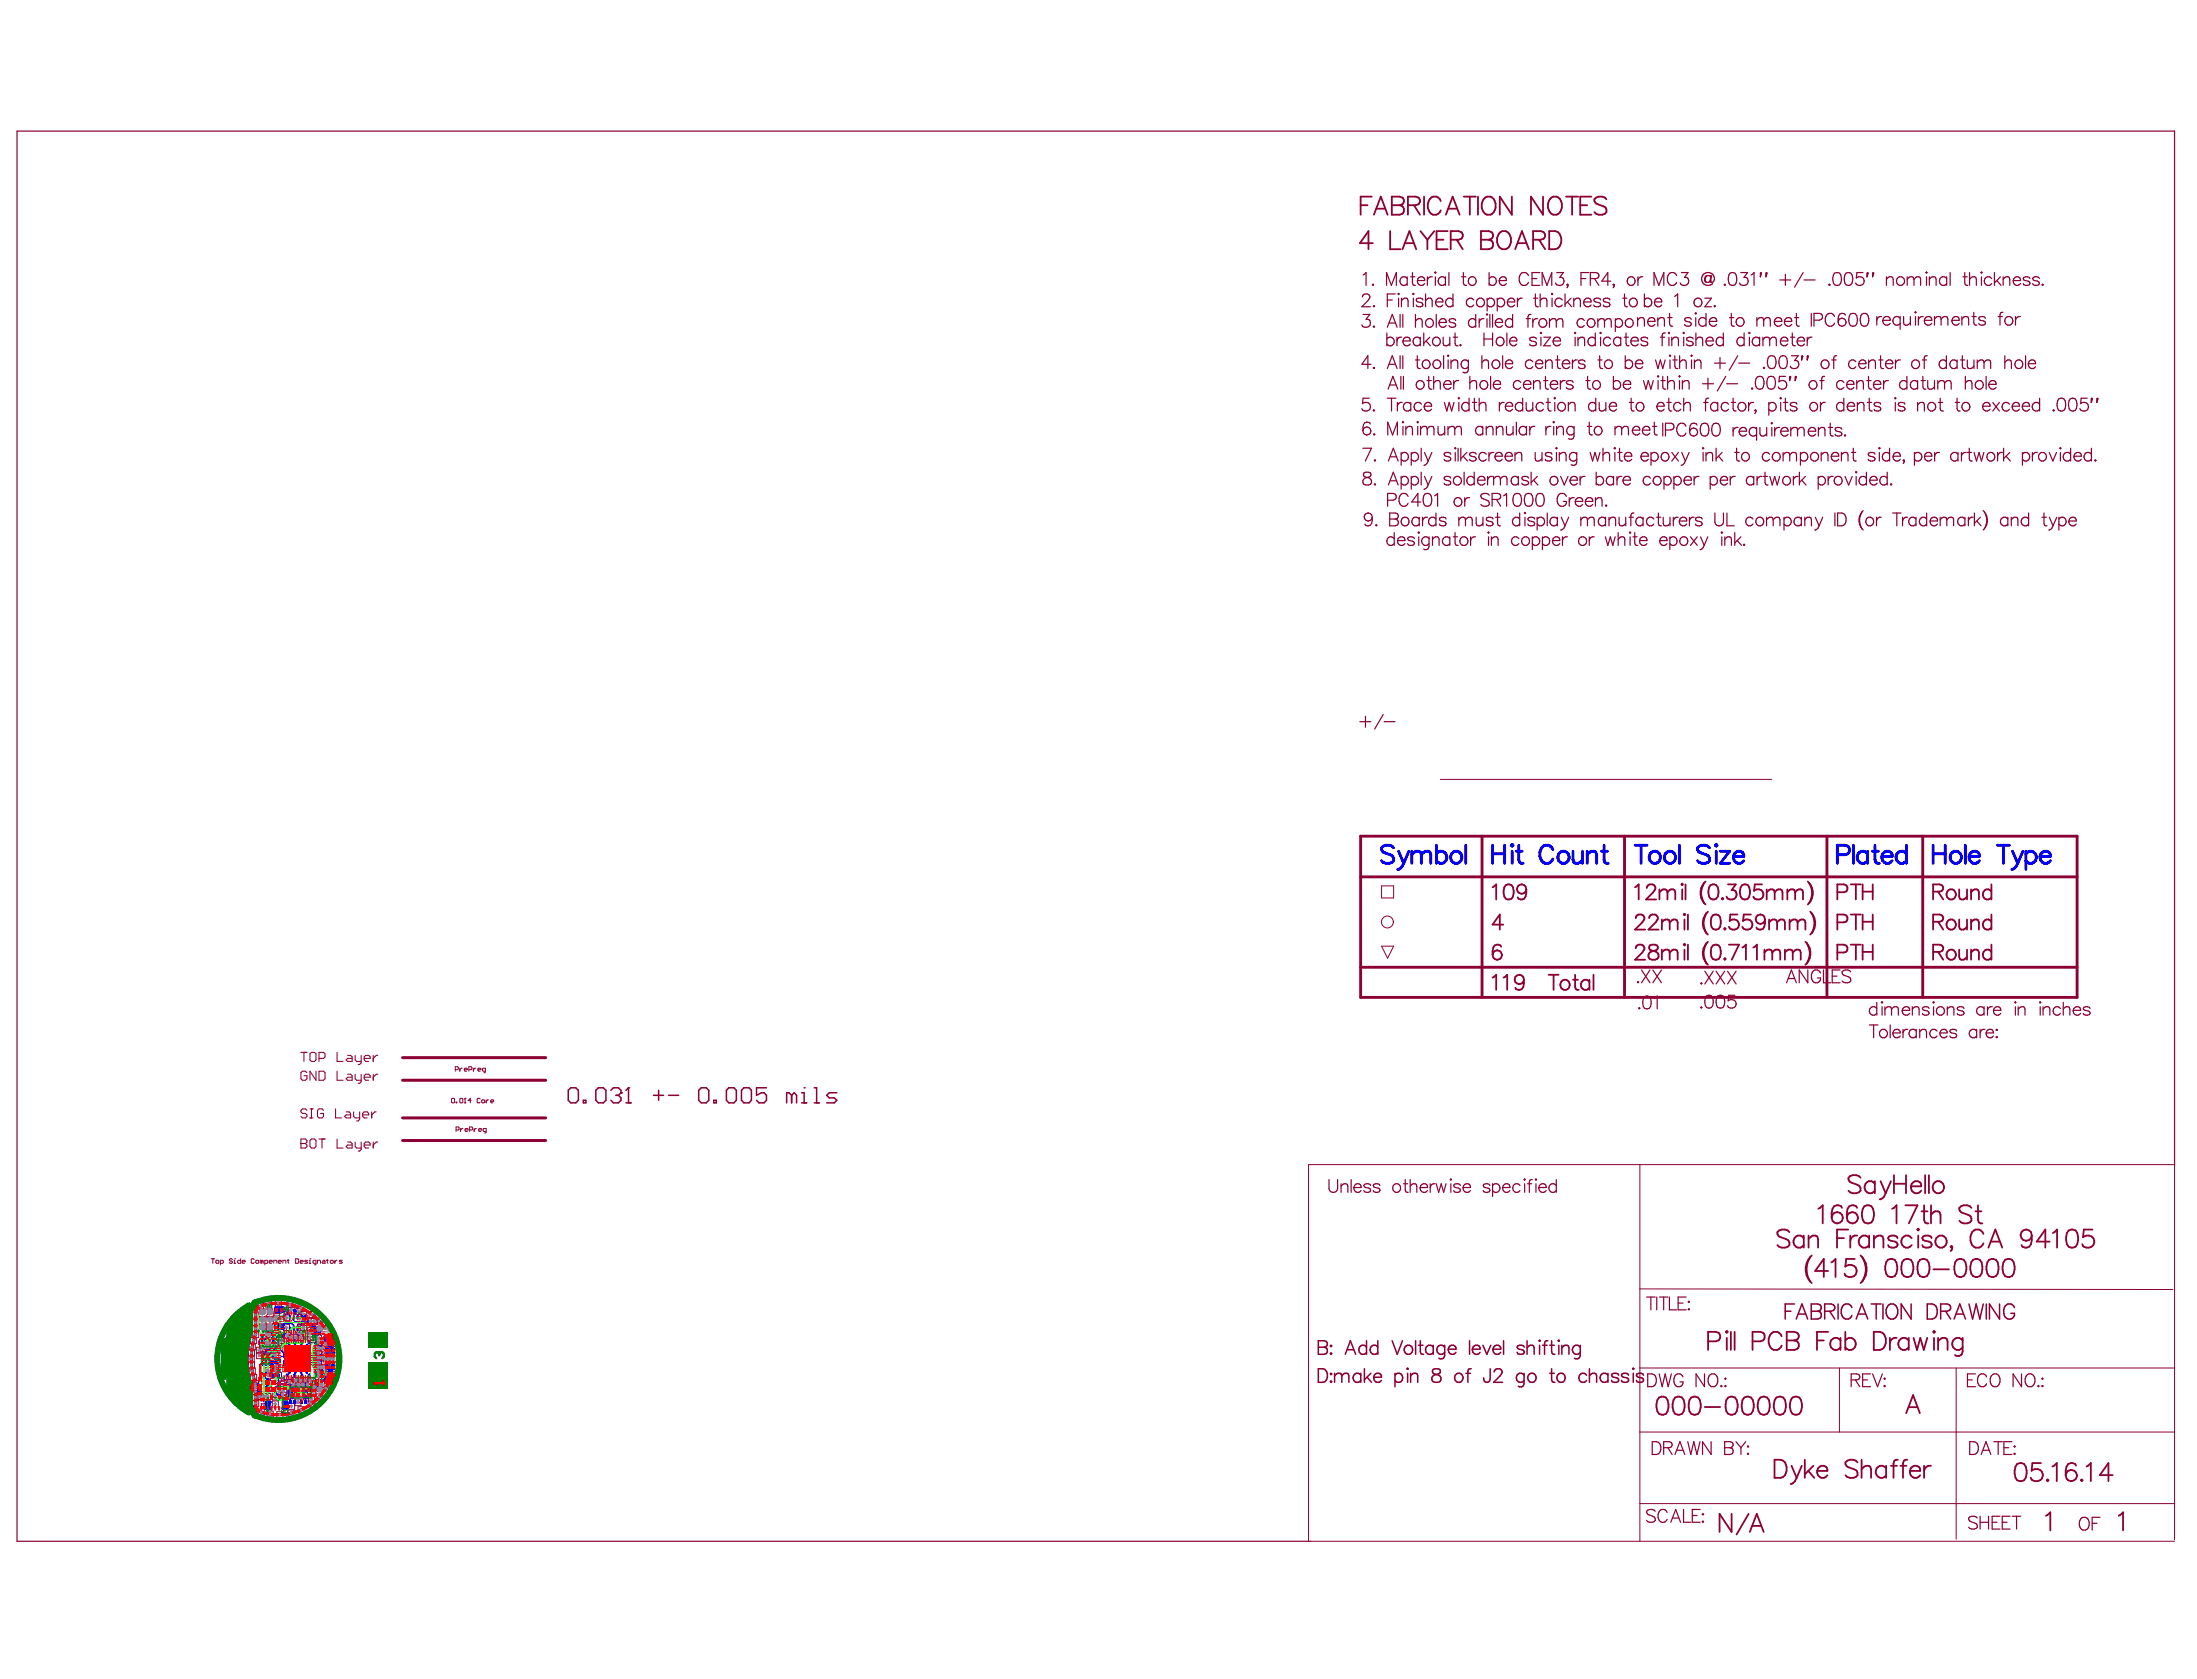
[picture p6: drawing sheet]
<svg xmlns="http://www.w3.org/2000/svg" width="274mm" height="209mm" viewBox="0 0 274 209" stroke-linecap="round" stroke-linejoin="round" font-family="sans-serif">
<g fill="none" stroke="#8d0034" stroke-width=".12">
<path d="M179.5 97.1h41.3M172.2 110.4h1.5v1.5h-1.5zM172.2 117.9h1.5l-.8 1.5zM56.4 136.8l.2 .1v.4l-.1 .1-.2-.1v-.4zM56.7 133.3h.3l.1-.1-.1-.3h-.3v.6M56.8 137.3h.1v.1h-.1zM57.3 133.1v.4M57.4 136.8l.3 .1v.4l-.1 .1-.3-.1v-.4zM57.6 133.1l-.3 .2M57.9 133.3h.3l-.1-.2-.2 .1v.2l.2 .1M57.9 137.4h.1M58 136.8h.1"/>
<path d="M58 136.8v.6M58 136.8l-.1 .1M58.4 133.3h.3l.1-.1-.1-.3h-.3v.6M58.7 137.1h-.4l.3-.3v.6M59 133.1v.4M59.3 133.1l-.3 .2M59.5 133.3h.4l-.1-.2-.3 .1v.2l.3 .1M59.8 136.9l-.1-.1-.2 .1v.4v.1l.3-.1M60.1 137l.3 .1-.1 .3-.3-.1zM60.5 133.5h-.3l-.1-.1 .1-.3h.3v.5l-.2 .1M60.6 137v.4M60.9 137l-.3 .2"/>
<path d="M61.1 137.2h.4l-.1-.2-.3 .1 .1 .3h.2M26.3 156.8h.4M26.5 156.8v.6M27 157l.3 .1-.1 .3-.3-.1zM27.5 157.4h.2l.1-.1-.1-.3h-.2v.6M29 156.9l-.1-.1-.3 .1 .1 .2 .3 .1-.1 .2-.3-.1M29.1 157.4h.2M29.1 157h.1v.4M29.2 156.8h.1M30 156.8v.6h-.3l-.1-.3 .1-.1h.3M30.2 157.2h.4l-.1-.2-.3 .1v.2l.3 .1M31.7 156.9l-.1-.1-.3 .1v.4l.1 .1 .3-.1"/>
<path d="M31.9 157.1l.2-.1 .1 .3-.2 .1zM32.6 157.1v.3M32.6 157.1l-.2-.1v.4M32.6 157.1l.1-.1 .1 .1v.3M33 157.4h.3l.1-.1-.1-.3h-.3v.6M33.6 157.2h.3l-.1-.2-.2 .1v.2l.2 .1M34.1 157.4v-.4h.3l.1 .1v.3M34.7 157.2h.4l-.1-.2-.3 .1 .1 .3h.2M35.2 157.4v-.4h.3l.1 .1v.3M35.8 157h.2M35.9 156.9v.4l.1 .1M36.8 156.8h.3l.1 .1v.4l-.1 .1h-.3z"/>
<path d="M37.4 157.2h.4l-.1-.2-.3 .1 .1 .3h.2M38.3 157h-.2l-.1 .1 .2 .1 .1 .1-.1 .1h-.2M38.5 157.4h.2M38.5 157h.1v.4M38.6 156.8h.1M39.4 157.4h-.3l-.1-.1 .1-.3h.3v.5l-.2 .1M39.6 157.4v-.4h.2l.1 .1v.3M40.2 157l.3 .1v.3h-.3l-.1-.1 .1-.1h.3M40.7 157h.2M40.8 156.9v.4l.1 .1M41.3 157l.2 .1-.1 .3-.2-.1zM41.7 157v.4"/>
<path d="M42 157l-.3 .2M42.7 157h-.3l-.1 .1 .3 .1 .1 .1-.1 .1h-.3M56.8 140.8h.3l.1-.1-.1-.3h-.3v.6M57.4 140.6v.4M57.7 140.6l-.3 .2M58 140.8h.3l-.1-.2-.2 .1v.3h.2M58.5 140.8h.3l.1-.1-.1-.3h-.3v.6M59.1 140.6v.4M59.4 140.6l-.3 .2M59.6 140.8h.4l-.1-.2-.3 .1 .1 .3h.2M60.6 141h-.3l-.1-.1 .1-.3h.3v.5l-.2 .1M204.3 145.1v46.9"/>
<path d="M271 145.1h-108v46.9M271 145v46.8M31 169.7v.7h.8v.8h-.7v-.8M31.1 168.2v-.8h.7v.8h-.8v.7M31.2 171.2h.8v.8h-.8zM31.5 172h.7v.8h-.7zM31.5 163.5h.7v.7h-.7zM31.5 166.7v-2.3h.7v2.3h-1v.7h.8v-.7M31.5 172.5h.7v2.7h-.7zM31.5 165.2h.7M31.5 173.3h.7M31.5 173h.7"/>
<path d="M31.5 174.5h.7M31.5 165.9h.7M31.7 168.9v.8M31.7 168.2v.7h-.8v.8h.8v.7M32 167.9h.7v1.4h-.7zM32 168.5h.7M32 168.6h.7M32 173.6h1.7v.8h-1.7zM32.1 162.4h.7v.7h-.7zM32.2 175.6h.7v.7h-.7zM32.2 173.4h.1M32.2 172.9h.4v.2h-.4"/>
<path d="M32.2 173.4h.4M32.2 173.4l.1 .1M32.3 173.6h-.1M32.3 165h.7l-.3 .7zM32.3 163.1h.7l-.3 .7zM32.3 164h.7l-.3 .8zM32.5 167.6h.7v.8h-.7zM32.5 173.6v.8M32.5 174.9h.1M32.5 174.7v-.3l.4 .3M32.5 174.9h.4M32.5 174.9l.1 .1"/>
<path d="M32.6 173.6v.2h-1.1M32.6 171.4v.3h.3v-.3M32.6 175.1v.2h.3v-.2M32.6 173.3v.2M32.6 172.3v.3h-.3M32.6 171.9v.3l-.2-.3-.1 .1v.2M32.7 168.8h.3M32.7 171v.2h-.2l.1-.2h.3v.3M32.7 169.1h.3M32.8 166h1.2v.7h-1.2zM32.8 166.9h1.2v.8h-1.2zM32.8 173.6v.8"/>
<path d="M32.8 169.6h.1M32.8 169.4l.3 .1-.1 .3h-.2zM32.8 169.6h.2M32.9 174.8v.2M33 173.6v.8M33 171.2h1M33 167.4h.8v.8h-.8zM33 170.4h.8v1.3h-.8zM33 171h.8M33.1 162.1h.8v.8h-.8zM33.2 168.9v-.1h.1v.1M33.2 168.9v.2h.1v-.2"/>
<path d="M33.2 168.9h.1M33.2 169.8h.1M33.2 165h.8l-.4 .7zM33.2 163.1h.8l-.4 .7zM33.2 164h.8l-.4 .8zM33.3 169.4h.1M33.3 166v.7M33.3 166.9v.8M33.3 169.4v.4M33.3 173.6v.8M33.3 169.4l-.1 .1M33.3 175.8h.7v.8h-.7z"/>
<path d="M33.5 172.5h.1M33.5 172.7l.4 .2M33.5 172.5h.4M33.5 172.5l.1 .1M33.5 166v.7M33.5 166.9v.8M33.7 170.2l.2 .2M33.8 171.2l-.1 .3h.3M33.8 170.6v.2h.3v-.2M33.9 167.3h.7v.7h-.7zM33.9 172.7l-.4 .2M33.9 172.4v.2"/>
<path d="M33.9 173.7h.8v.7h-.8zM33.9 174.6h.8v.7h-.8zM34 170.2l.1 .1v.1h-.2zM34 168.5h.7v.7h-.7zM34 169.8h.7v1.4h-.7zM34 170.4h.7M34 170.6h.7M34.1 164.4h.7M34.1 164.1h.7M34.2 165h-.3v.3h.3M34.3 162h.8v.8h-.8zM34.3 165h.3l-.3 .3h.3"/>
<path d="M34.3 171.4h-.2l.2-.2v.3M34.3 167h.8v.7h-.8zM34.4 173h.8v.8h-.8zM34.5 175.9h.7v.7h-.7zM34.6 163.2h.1M34.6 163.2h.3M34.6 163.2v.1M34.6 163.4v.3M34.6 172.4v.3h.2v-.3l.2 .1-.1 .2M34.7 172.8v.2h1v.7h-.7l-.1-.9M34.7 166.7h.7v.7h-.7zM34.7 162.7v.2h-.1v-.2h.3v.3"/>
<path d="M34.8 164.9l.1 .1v.3h-.2zM34.9 163.4v.3h-.8v1.2h.7v-1.2M34.9 173.5h.8v.7h-.8zM34.9 163.2v.1M35.2 167.7h.8v.8h-.8zM35.2 170.2h.8v.7h-.8zM35.3 165h.8v.8h-.8zM35.3 163.8h.8v.8h-.8zM35.3 172.8v.2h.3v-.2M35.4 172.4h.1M35.4 172.4l.1 .1M35.4 172.4l-.1 .1v.2"/>
<path d="M35.5 172.5h.2l-.1 .2M35.5 166.1h.7v.7h-.7zM35.5 172.5h.1M35.6 174.9v-.2l.3 .2M35.6 175v.3l.3-.1M35.7 171.8h.8v.8h-.8zM35.8 174.3v.2l-.2-.2h.3M35.8 162.2h.7v.7h-.7zM35.9 175v.1M35.9 175.7h.7v.7h-.7zM35.9 162.8h.8v.8h-.8zM35.9 174.7l.1 .9h.7v-.8h-.7"/>
<path d="M36.2 172.1h.8v.8h-.8zM36.5 166.3v.7M36.6 169.8h.7v.8h-.7zM36.6 168.1h.7v.7h-.7zM36.7 166.3v.7M36.7 174.4h.8M36.8 173.5h.2v-.2h-.2v.4M36.8 173.9h.7v1.2h-.8zM36.8 174.7h.7M36.8 172.1h1.9v.8h-1.9zM36.9 163h.7v.8h-.7zM36.9 173.5l.1 .2"/>
<path d="M37.1 171.6v.8M37.1 166.5h.8M37.1 162.6h.8v.8h-.8zM37.1 175.3h.8v.7h-.8zM37.1 173.3h.3M37.3 166.3v.7M37.3 171.6v.8M37.3 173.3v.4M37.4 172.1v.8M37.5 163.4h.7v.7h-.7zM37.5 165h.7v.8h-.7zM37.6 172.1v.8"/>
<path d="M37.7 164.5l.2 .3M37.7 171.6v.8M37.7 164.2h.3v.1l-.3 .1zM37.8 173.3h-.3v.3h.3M37.9 166.3h-2v.7h2v-1.3h-.8v1.3M37.9 171.6v.8M37.9 165.2v-.2l-.2-.1v.3h.3M37.9 164.5l.1 .1v.2h-.1zM37.9 173.3h.2v.4l-.2-.1zM38 172.1v.8M38 164.9l-.1 .1M38.1 164.5l.2 .3"/>
<path d="M38.1 172.1v.8M38.3 164.2h-.2l.1 .2 .1-.1M38.3 164.2h.2l-.1 .2-.1-.1M38.3 164.2v.1M38.3 165.8h.7v1.2h-.7zM38.3 171.6v.8M38.3 166.3h.7M38.3 166.5h.7M38.3 165l-.1-.1-.1 .3h.4M38.3 164.5l.2 .1-.1 .2h-.1zM38.4 165h1.2v-.7h-1.2l-.1 .9M38.4 174.5h.7v.8h-.7z"/>
<path d="M38.4 173.9h.8v.8h-.8zM38.4 171.6v.8M38.5 164.9l-.2 .1M38.5 163.4h.8v.8h-.8zM38.5 165.2l.2 .3M38.7 164.9v.2h-.2l.1-.2h.3v.2M38.8 165.2l.1 .1v.2h-.2zM38.8 172.4h.7v.8h-.7zM38.8 165.9v-.2l-.2-.1-.1 .3h.4M38.8 164.3v.7M38.9 165.6l-.1 .1M39 173.2h.1"/>
<path d="M39 165.1v-.2l.4 .2M39 165.2l.2 .3M39.1 173.8v.2h.2v-.2M39.1 172.4h.1M39.1 172h.1M39.1 172h-.1v.2M39.1 172.4h-2.6v-.8h2.5v1M39.1 172h.3l-.1 .2M39.1 164.3v.7M39.2 172.4h.2l-.1 .2M39.2 172.1h.2v-.2h-.2v.4M39.2 172.4v.1"/>
<path d="M39.2 165.3h.2l-.1 .2h-.1zM39.2 173v-.2l-.2-.1v.3h.4M39.2 165.9v-.2l-.1-.1-.1 .3h.4M39.3 172.1l.1 .2M39.3 166.4h.8v5.5h-.8zM39.3 171.2h.8M39.3 167.6h1.3v.8h-1.3M39.3 168.8h1.3v.7h-1.3M39.3 170h1.3v.7h-1.3M39.3 170.6h.8M39.3 166.9h.8M39.3 167.7h.8"/>
<path d="M39.3 167.1h.8M39.3 169.4h.8M39.3 170.1h.8M39.3 168.2h.8M39.3 169h.8M39.3 171.3h.8M39.4 172.7l-.2 .2M39.4 173.4v.2l-.3-.2h-.1l.1 .2M39.4 173.1v.1M39.4 165.6l-.2 .1M39.4 173.7h.7v.7h-.7zM39.4 164.2h.7v.8h-.7z"/>
<path d="M39.5 172h.3l-.3 .3h.3M39.7 172.1h.7v.8h-.7zM39.8 167.6v.8M39.8 168.8v.7M39.8 170v.7M39.9 166.8h.1M39.9 166.8l.1 .1M39.9 166.8h.4M40 171.9l.2 .1-.1 .3-.2-.1zM40 171.3v.3h.3v-.3M40 167v.3h.3v-.3M40.1 165.2h.8v.7h-.8z"/>
<path d="M40.2 172.6h.8v.7h-.8zM40.3 168.9h1.6v.8h-1.6zM40.3 170.9v.3l-.2-.3-.2 .1 .1 .2M40.3 166.8v.1M40.5 168.1v.2h.1v-.1M40.6 168.1h.2v.2M40.6 169.6v.2l-.1-.2h.3M40.7 170.6v-.2l-.2-.1v.3h.3M40.8 168.5v.2l-.2-.2h-.1v.2M40.8 169.1h-.3v-.2h.2v.8M40.8 169.9v.3l-.2-.3-.1 .1v.2M40.8 168.8l-.1 .1"/>
<path d="M40.8 170.3l-.1 .1M40.9 166.9h.4l-.1-.2-.2 .1v.1M40.9 172.1h.4M40.9 167.2h.4M40.9 172v.3M40.9 171.7v.2l.4-.1-.1-.1h-.1v.1M41 169.6h.2l.1 .2h-.3zM41 167h.8v.8h-.8zM41 170.9h.8v.7h-.8zM41 168.9v.8M41 169.9h.1M41 169.9l-.1 .1 .1 .2"/>
<path d="M41 169.9l.1 .1M41.1 170h.2l-.1 .2M41.1 168.1l-.1 .2h-.1l.1-.2h.2v.2M41.1 170v.1M41.2 170.6v-.2l-.2-.1-.1 .3h.4M41.3 167.1v.2M41.3 169.1h-.4v-.2h.3v.8M41.3 168.5v.2l-.3-.2h-.1l.1 .2M41.3 170.3l-.1 .1M41.3 168.8l-.1 .1M41.5 168.1h.1M41.5 168.1h-.2l.1 .2"/>
<path d="M41.5 168.9v.8M41.5 168.1h.2v.2M41.5 168.1v.1M41.6 169.1v-.2l-.2-.1-.1 .3h.4M41.6 170.6v-.2l-.2-.1-.1 .3h.4M41.7 168.5v.2l-.2-.2h-.2l.1 .2M41.7 169.9v.3l-.2-.3-.2 .1 .1 .2M41.7 169.6v.2l-.2-.2h-.2l.1 .2M41.7 168.8l-.1 .1M41.7 170.3l-.1 .1M204.3 178.4h66.7M204.3 170.4h66.7"/>
<path d="M204.3 160.6l66.5 .1M229.2 170.4v8M243.7 170.4v21.4M163.3 192h107.7M204.3 187.3h66.7"/>
<circle cx="172.9" cy="114.9" r=".74"/>
<circle cx="39.8" cy="165.6" r=".37"/>
<circle cx="39.8" cy="173.1" r=".37"/>
<circle cx="40.8" cy="167.4" r=".37"/>
<circle cx="40.8" cy="171.2" r=".37"/>
</g>
<g fill="none" stroke="#8d0034" stroke-width=".15">
<path d="M169.8 37v-.2a.51 .51 0 0 1 .7-.1 .36 .36 0 0 1 .1 .5l-.9 1h1.1M169.8 39.2h.9l-.5 .6a.52 .52 0 0 1 .6 .6 .52 .52 0 0 1-.7 .4l-.3-.1-.1-.2M169.8 34.3l.4-.3v1.6M171.1 35.4l.1 .1-.1 .1-.1-.1zM171.2 38.1h.1l-.1 .1-.1-.1zM172.8 35.6v-1.6l.6 1.6 .6-1.6v1.6M172.9 37.4h.6M173.9 36.6h-1v1.6M174.2 36.6h.1v.1zM174.3 37.2v1M174.5 39.2v1.6M174.6 37.5l.4-.3h.4l.1 1"/>
<path d="M174.6 37.2v1M174.8 39.2v1.6M175.3 34.7a.51 .51 0 0 0-.7-.1 .51 .51 0 0 0 0 .8 .51 .51 0 0 0 .7-.1M175.3 34.5v1.1M175.8 34.5h.5M176 34v1.3l.1 .2 .3 .1M176 36.6h.1h.1l-.1 .1zM176.1 37.2v1M176.4 39.2v1.6M176.6 35a.5 .5 0 0 0 .3 .5 .5 .5 0 0 0 .6-.2M176.8 34.6a.42 .42 0 0 1 .5-.1 .42 .42 0 0 1 .2 .5h-.9zM177.3 37.4a.48 .48 0 0 0-.8 0v.1l.7 .3 .1 .2a.48 .48 0 0 1-.8 0"/>
<path d="M177.6 37.5l.4-.3h.4l.1 1M177.6 36.6v1.6M177.9 34.5v1.1M178.5 34.5a.51 .51 0 0 0-.6 .5M178.8 34l.1-.1v.1zM178.9 34.5v1.1M178.9 37.6a.5 .5 0 0 0 .3 .6 .5 .5 0 0 0 .6-.2M179 39.2v1.6M179.1 37.2a.42 .42 0 0 1 .5 0 .42 .42 0 0 1 .2 .4h-.9zM179.5 39.8a.42 .42 0 0 1 .5-.1 .42 .42 0 0 1 .2 .5h-.9zM180.1 34.7a.51 .51 0 0 0-.7-.1 .51 .51 0 0 0 0 .8 .51 .51 0 0 0 .7-.1M180.1 34.5v1.1"/>
<path d="M180.5 34v1.6M181 37.4a.51 .51 0 0 0-.7-.1 .51 .51 0 0 0 0 .8 .51 .51 0 0 0 .7-.1M181 36.6v1.6M181.4 39.9a.48 .48 0 0 0-.8 0v.2l.7 .2 .1 .2a.48 .48 0 0 1-.8 0M182.1 34.5h.6M182.3 34v1.3l.1 .2 .3 .1M183.2 34.6a.51 .51 0 0 1 .7 .1 .51 .51 0 0 1-.2 .7 .51 .51 0 0 1-.7-.1 .6 .6 0 0 1 .2-.7zM183.6 37.4a.51 .51 0 0 0-.7-.1 .51 .51 0 0 0 0 .8 .51 .51 0 0 0 .7-.1M183.9 39.9a.51 .51 0 0 0-.8 0 .51 .51 0 0 0 0 .7 .51 .51 0 0 0 .8-.1M183.9 39.2v1.6M184.3 39.7v1.1M184.9 39.7a.51 .51 0 0 0-.6 .5"/>
<path d="M185.3 39.1l.1 .1-.1 .1-.1-.1zM185.3 39.7v1.1M185.3 37.4a.51 .51 0 0 1 .8-.1 .51 .51 0 0 1 0 .8 .51 .51 0 0 1-.8-.1M185.3 37.2v1.5M185.5 34.7a.51 .51 0 0 1 .8-.1 .51 .51 0 0 1 0 .8 .51 .51 0 0 1-.8-.1M185.5 34v1.6M185.6 39.2v1.6M186 39.2v1.6M186.5 39.8a.42 .42 0 0 1 .5-.1 .42 .42 0 0 1 .2 .5h-.9zM186.6 37.4a.51 .51 0 0 1 .7-.1 .51 .51 0 0 1 0 .8 .51 .51 0 0 1-.7-.1M186.6 37.2v1.5M186.8 35a.5 .5 0 0 0 .3 .5 .5 .5 0 0 0 .6-.2"/>
<path d="M187 34.6a.42 .42 0 0 1 .5-.1 .42 .42 0 0 1 .2 .5h-.9zM187.8 37.6a.51 .51 0 0 0 .3 .6 .51 .51 0 0 0 .6-.2M188 37.2a.43 .43 0 0 1 .5 0 .43 .43 0 0 1 .2 .4h-.9zM188.5 39.9a.51 .51 0 0 0-.8 0 .51 .51 0 0 0 0 .7 .51 .51 0 0 0 .8-.1M188.5 39.2v1.6M189.1 37.2v1M189.7 37.2a.51 .51 0 0 0-.6 .4M190.2 39.7h.5M190.4 34.3a.59 .59 0 0 0-.6-.3 .59 .59 0 0 0-.5 .6 .7 .7 0 0 0 .2 .7 .7 .7 0 0 0 .7 .2l.2-.3M190.8 39.2l-.3 .1-.1 .2v1.3M190.9 34.7h.6M191 39.7v1.1"/>
<path d="M191.1 37.2h.5M191.3 36.6v1.3l.1 .2 .3 .1M191.6 39.7a.51 .51 0 0 0-.6 .5M191.9 34h-1v1.6h1M191.9 37.5l.4-.3h.4l.1 1M191.9 36.6v1.6M192.2 35.6v-1.6l.6 1.6 .6-1.6v1.6M193.1 39.7v1.1M193.3 36.6h.1h.1l-.1 .1zM193.4 37.2v1M194 34h.8l-.4 .6a.51 .51 0 0 1 .5 .6 .51 .51 0 0 1-.7 .4l-.2-.1-.2-.2M194.7 37.4a.51 .51 0 0 0-.8-.1 .51 .51 0 0 0 0 .8 .51 .51 0 0 0 .8-.1"/>
<path d="M195 36.6v1.6M195.3 35.4l.1 .1-.1 .1-.1-.1zM195.3 37.6l.5 .6M195.4 35.5l-.2 .4M195.8 37.2l-.8 .7M196.1 37.5l.4-.3h.3l.1 1M196.1 37.2v1M197 34.7h.6M197.3 37.6a.51 .51 0 0 0 .3 .6 .51 .51 0 0 0 .7-.2M197.4 37.4a.45 .45 0 0 1 .5-.3 .45 .45 0 0 1 .4 .5h-1zM197.4 39.9a.51 .51 0 0 0-.7 0 .51 .51 0 0 0 0 .7 .51 .51 0 0 0 .7-.1M198 34h-1v1.6"/>
<path d="M198.2 34.7l.9-.1a.36 .36 0 0 0 0-.6h-.9v1.6M198.7 34.7l.5 .9M199.1 39.7v1.1M199.4 37.4a.49 .49 0 0 0-.8 0l.1 .1 .7 .3v.2a.49 .49 0 0 1-.8 0M200.6 37.4a.48 .48 0 0 0-.8 0l.1 .1 .6 .3 .1 .2a.48 .48 0 0 1-.8 0M200.7 35h-1.1l.7-1v1.6M201.1 35.4v.1v.1l-.1-.1zM201.1 35.5l-.1 .4M201.3 39.9a.51 .51 0 0 1 .7 0 .51 .51 0 0 1 0 .7 .51 .51 0 0 1-.7-.1M201.3 39.7v1.6M202.2 37.2h.5M202.4 36.6v1.3l.1 .2 .3 .1"/>
<path d="M203 34.6a.51 .51 0 0 1 .7 .1 .51 .51 0 0 1-.2 .7 .51 .51 0 0 1-.7-.1 .6 .6 0 0 1 .2-.7zM204.1 39.9l.3-.3h.4l.1 .3v.7M204.1 39.6v1M204.1 34.5v1.1M204.7 34.5a.51 .51 0 0 0-.6 .5M204.9 36.6v1.6M204.9 37.4a.51 .51 0 0 1 .8-.1 .51 .51 0 0 1 0 .8 .51 .51 0 0 1-.8-.1M205.5 39.6a.42 .42 0 0 1 .5 0 .42 .42 0 0 1 .2 .4h-.9zM206.1 35.6v-1.6l.6 1.6 .6-1.6v1.6M206.2 37.6a.5 .5 0 0 0 .3 .6 .5 .5 0 0 0 .6-.2M206.4 37.2a.42 .42 0 0 1 .5 0 .42 .42 0 0 1 .2 .4h-.9zM206.6 39.9l.3-.3h.4l.1 1"/>
<path d="M206.6 39.6v1M207.8 39.6h.6M208 39v1.3l.1 .3h.3M208.7 36.9l.3-.3v1.6M208.9 34.3a.59 .59 0 0 0-.7-.3 .59 .59 0 0 0-.4 .6 .7 .7 0 0 0 .1 .7 .7 .7 0 0 0 .8 .2l.2-.3M209.5 34h.8l-.4 .6a.51 .51 0 0 1 .5 .6 .51 .51 0 0 1-.7 .4l-.2-.1-.1-.2M210.7 39.8a.48 .48 0 0 0-.8 0l.1 .2 .7 .2v.2a.48 .48 0 0 1-.8 0M211.2 39h.1h.1l-.1 .1zM211.3 39.6v1M212.4 37.2h.9l-.9 1h.9M212.6 39.8a.51 .51 0 0 0-.8-.1 .51 .51 0 0 0 0 .8 .51 .51 0 0 0 .8-.1M212.6 39v1.6"/>
<path d="M212.7 34.3a.47 .47 0 0 0-.3 .4 .47 .47 0 0 0 .2 .5M212.7 34.3a.56 .56 0 0 0-.1 .9M212.7 34.3h.2l.3 .3M213.1 35v.1l.2 .1M213.1 35l-.1 .1-.4 .1M213.2 34.3l-.1 .7M213.2 39.6a.43 .43 0 0 1 .5 0 .43 .43 0 0 1 .2 .4h-.9zM213.3 35.2a.58 .58 0 0 0 .4-.5 .58 .58 0 0 0-.4-.6 .81 .81 0 0 0-1.1 .1 .81 .81 0 0 0 .1 1.1 .81 .81 0 0 0 1.1 0M213.3 34.3l-.1 .7 .1 .2M213.7 38.1v.1l-.1-.1zM214.9 35.4l.1 .1-.1 .1-.1-.1zM215.5 39.6h.5"/>
<path d="M215.6 34a.51 .51 0 0 1 .7 .3 1.33 1.33 0 0 1-.1 1.2 .51 .51 0 0 1-.8-.2 1.33 1.33 0 0 1 .2-1.3zM215.7 39v1.3l.1 .3h.3M216.9 34h.9l-.5 .6a.51 .51 0 0 1 .5 .6 .51 .51 0 0 1-.6 .4l-.3-.1-.1-.2M218.2 34.3l.4-.3v1.6M218.9 39.9l.4-.3h.4l.1 .3M218.9 39.6v1M219.4 34h.1l-.2 .5v-.5zM219.4 34l-.1 .5M219.8 39.9l.3-.3h.4l.1 1M219.8 39.9v.7M220.1 34h.1l-.2 .5v-.5zM220.1 34l-.1 .5"/>
<path d="M221.3 39.6a.43 .43 0 0 1 .5 0 .43 .43 0 0 1 .2 .4h-.9zM221.8 34.9h1.3M222.5 34.2v1.4M222.6 39.6a.42 .42 0 0 1 .5 0 .42 .42 0 0 1 .2 .4h-.9zM223.6 39.6h.5M223.8 39v1.3l.1 .3h.3M224.7 34l-1.1 1.8M224.8 34.9h1.4M225.7 39v1.6M226 39.9h.7a.42 .42 0 0 0 .4-.4 .42 .42 0 0 0-.4-.5h-.7v1.6M227.9 35.4l.1 .1-.1 .1v-.1zM228.6 39.4a.59 .59 0 0 0-.7-.4 .59 .59 0 0 0-.5 .6 .7 .7 0 0 0 .2 .8 .7 .7 0 0 0 .8 .2l.2-.3"/>
<path d="M228.6 34a.53 .53 0 0 1 .8 .3 1.33 1.33 0 0 1-.2 1.2 .53 .53 0 0 1-.7-.2 1.33 1.33 0 0 1 .1-1.3zM230 39.3a.47 .47 0 0 0-.5-.3 .47 .47 0 0 0-.4 .3l-.1 .8M230 34a.51 .51 0 0 1 .8 .3 1.33 1.33 0 0 1-.2 1.2 .51 .51 0 0 1-.7-.2 1.33 1.33 0 0 1 .1-1.3zM230.6 39.1a.53 .53 0 0 1 .8 .2 1.33 1.33 0 0 1-.2 1.3 .53 .53 0 0 1-.8-.3 1.33 1.33 0 0 1 .2-1.2zM232 39.1a.51 .51 0 0 1 .8 .2 1.2 1.2 0 0 1-.2 1.3 .51 .51 0 0 1-.7-.3 1.33 1.33 0 0 1 .1-1.2zM232.1 34h-.7l-.1 .6a.57 .57 0 0 1 .9 .1 .57 .57 0 0 1-.2 .8 .57 .57 0 0 1-.8-.2M232.6 34h.1h.1l-.2 .5zM232.7 34l-.1 .5M233.4 34h.1l-.2 .5v-.5zM233.4 34l-.1 .5M233.9 39.4v1.1M234.5 39.4a.51 .51 0 0 0-.6 .5"/>
<path d="M234.6 39.9a.51 .51 0 0 0 .3 .6 .51 .51 0 0 0 .6-.2M234.8 39.5a.43 .43 0 0 1 .5 0 .43 .43 0 0 1 .2 .4h-.9zM235.1 34.8l.3-.3 .4 .1 .1 1M235.1 34.5v1.1M236.8 39.4v1.6M236.8 39.7a.51 .51 0 0 0-.8-.1 .51 .51 0 0 0 0 .7 .51 .51 0 0 0 .8 0M237.2 39.4l.1 1 .3 .1 .4-.3M237.6 34.8l.4-.3 .4 .1 .1 .2M237.6 34.5v1.1M238 39.4v1.1M238.5 34.8l.4-.3 .3 .1 .1 1M238.5 34.8v.8"/>
<path d="M238.7 38.8l.1 .1-.1 .1-.1-.1zM238.7 39.4v1.1M239 39.4v1.1M239.6 39.4a.51 .51 0 0 0-.6 .5M239.8 39.9a.51 .51 0 0 0 .3 .6 .51 .51 0 0 0 .6-.2M240 39.5a.43 .43 0 0 1 .5 0 .43 .43 0 0 1 .2 .4h-.9zM240 34.5v1.1M240 33.9l.1 .1h-.1zM240.4 34.8l.4-.3 .4 .1 .1 1M240.4 34.5v1.1M241 39.8l.4-.4 .4 .1 .1 .3M241 39.4v1.1"/>
<path d="M241.9 39.8l.4-.4 .3 .1 .1 1M241.9 39.8v.7M242.6 34.7a.51 .51 0 0 0-.8-.1 .51 .51 0 0 0 0 .8 .51 .51 0 0 0 .8-.1M242.6 34.5v1.1M243 34v1.6M243.2 39.9a.5 .5 0 0 0 .3 .6 .5 .5 0 0 0 .6-.2M243.4 39.5a.42 .42 0 0 1 .5 0 .42 .42 0 0 1 .2 .4h-.9zM244.5 39.8l.4-.4 .3 .1 .1 1M244.5 39.4v1.1M244.6 34.5h.5M244.8 34v1.3l.1 .2 .3 .1M245.4 34.8l.4-.3 .4 .1 .1 1"/>
<path d="M245.4 34v1.6M245.7 39.4h.5M245.9 38.9v1.3l.1 .2 .3 .1M246.9 33.9l.1 .1h-.1h-.1zM246.9 34.5v1.1M247.4 39.7a.48 .48 0 0 0-.8 0v.1l.7 .3 .1 .2a.48 .48 0 0 1-.8 0M248.2 34.7a.51 .51 0 0 0-.8-.1 .51 .51 0 0 0 0 .8 .51 .51 0 0 0 .8-.1M248.5 34v1.6M248.8 35l.5 .6M249 39.4h.5M249.3 34.5l-.8 .8M249.6 38.9l-.3 .1-.1 .2v1.3"/>
<path d="M249.6 34.8l.4-.3 .4 .1v1M249.6 34.5v1.1M250.9 35a.5 .5 0 0 0 .3 .5 .5 .5 0 0 0 .6-.2M251.1 34.6a.42 .42 0 0 1 .5-.1 .42 .42 0 0 1 .2 .5h-.9zM251.1 39.4v1.1M251.8 39.4a.53 .53 0 0 0-.7 .5M252.9 34.7a.49 .49 0 0 0-.8 0l.1 .2 .7 .2v.2a.49 .49 0 0 1-.8 0M254.1 34.7a.48 .48 0 0 0-.8 0l.1 .2 .6 .2 .1 .2a.48 .48 0 0 1-.8 0M254.5 35.4l.1 .1-.1 .1-.1-.1zM169.8 55.8h1.1l-.8 1.6M170 58.9a.32 .32 0 0 0 .1 .5 .66 .66 0 0 1 .8 .7 .56 .56 0 0 1-.6 .3 .56 .56 0 0 1-.5-.5 .71 .71 0 0 1 .8-.5 .31 .31 0 0 0 .1-.5l-.2-.1zM170.6 49.6h-.8v.7a.57 .57 0 0 1 .8 0 .57 .57 0 0 1-.1 .8 .57 .57 0 0 1-.8-.2"/>
<path d="M170.7 52.8a.47 .47 0 0 0-.4-.2 .47 .47 0 0 0-.4 .3l-.1 .8M170.8 45.4h-1.1l.7-1.1v1.6M171.2 40.6l.1 .1-.1 .1-.1-.1zM171.2 45.8h.1l-.1 .1-.1-.1zM171.2 51.1h.1l-.1 .1-.1-.1zM171.2 54l.1 .1-.1 .1v-.1zM171.3 57.3l.1 .1h-.1h-.1zM172.8 42.2a.51 .51 0 0 1 .8 0 .51 .51 0 0 1 0 .7 .51 .51 0 0 1-.8 0M172.8 41.5v1.6M172.9 49.6h1M172.9 40.8l.6-1.6 .6 1.6M172.9 45.9l.6-1.6 .6 1.6"/>
<path d="M172.9 54.2v-1.6l.6 1.6 .6-1.6v1.6M173 48.5l.6-1.6 .6 1.6M173 57.4l.6-1.6 .6 1.6M173.1 40.2h.8M173.1 45.4h.8M173.2 48h.8M173.2 59.9h.8M173.2 56.9h.8M173.4 49.6v1.6M174.1 42v1.1M174.1 50.1v1.1M174.5 44.3v1.6"/>
<path d="M174.6 46.9v1.6M174.6 56.6a.51 .51 0 0 1 .7-.1 .51 .51 0 0 1 0 .8 .51 .51 0 0 1-.7-.1M174.6 59.6a.51 .51 0 0 1 .7-.1 .51 .51 0 0 1 0 .8 .51 .51 0 0 1-.7-.1M174.6 56.4v1.6M174.6 59.4v1.6M174.7 42a.51 .51 0 0 0-.6 .5M174.7 50.1a.51 .51 0 0 0-.6 .5M174.8 44.3v1.6M174.8 52.5l.1 .1-.1 .1-.1-.1zM174.8 42.5a.5 .5 0 0 0 .3 .5 .5 .5 0 0 0 .6-.1M174.8 53.1v1.1M174.9 46.9v1.6"/>
<path d="M175 42.1a.42 .42 0 0 1 .5 0 .42 .42 0 0 1 .2 .4h-.9zM175.2 53.1v1.1M175.2 53.4l.3-.3 .4 .1 .1 1M175.8 50.4a.51 .51 0 0 0-.8-.1 .51 .51 0 0 0 0 .8 .51 .51 0 0 0 .8-.1M175.8 50.1v1.1M175.8 56.6a.51 .51 0 0 1 .8-.1 .51 .51 0 0 1 0 .8 .51 .51 0 0 1-.8-.1M175.8 59.6a.51 .51 0 0 1 .8-.1 .51 .51 0 0 1 0 .8 .51 .51 0 0 1-.8-.1M175.8 56.4v1.6M175.8 59.4v1.6M176.4 40l.3-.3 .4 .1 .1 1M176.4 44.8h.5M176.6 44.3v1.3l.1 .2 .3 .1"/>
<path d="M176.7 53.1v1.1M176.7 52.5v.1v.1l-.1-.1zM177 42.2a.51 .51 0 0 0-.8 0 .51 .51 0 0 0 0 .7 .51 .51 0 0 0 .8 0M177 42v1.1M177 53.4l.4-.3 .4 .1v.2M177 53.1v1.1M177.1 55.8v1.6M177.1 58.8v1.6M177.1 50.4a.51 .51 0 0 0-.7-.1 .51 .51 0 0 0 0 .8 .51 .51 0 0 0 .7-.1M177.4 41.5v1.6M177.5 50.6a.51 .51 0 0 0 .3 .6 .51 .51 0 0 0 .6-.2M177.5 59.4l.4 1"/>
<path d="M177.5 56.4l.4 1M177.7 50.2a.43 .43 0 0 1 .5 0 .43 .43 0 0 1 .2 .4h-.9zM177.7 42.5l.5 .6M177.8 47.4h.5M177.8 53.4l.4-.3 .4 .1 .1 1M177.8 53.4v.8M177.9 57.4a.61 .61 0 0 1-.5 .6M178 46.9v1.3l.1 .2 .3 .1M178.2 42l-.8 .8M178.4 59.4l-.5 1M178.4 56.4l-.5 1M178.6 47.7l.4-.3 .4 .1 .1 1"/>
<path d="M178.6 46.9v1.6M178.8 44.9a.51 .51 0 0 1 .7 .2 .51 .51 0 0 1-.2 .7 .51 .51 0 0 1-.7-.1 .6 .6 0 0 1 .2-.8zM179.2 53.1l.1 1 .3 .1 .4-.3M179.3 40.2a.5 .5 0 0 0 .3 .5 .5 .5 0 0 0 .6-.2M179.8 42l.1 1 .4 .1 .4-.3M179.9 47.9a.51 .51 0 0 0 .3 .5 .51 .51 0 0 0 .6-.1M179.9 44.3v1.6M180 50.1l.3 1.1 .3-1.1 .3 1.1 .3-1.1M180 53.1v1.1M180.1 47.5a.42 .42 0 0 1 .5 0 .42 .42 0 0 1 .2 .4h-.9zM180.4 53.4l.4-.3 .4 .1 .1 .2M180.4 53.1v1.1"/>
<path d="M180.4 44.2l.1 .1-.1 .1v-.1zM180.4 44.8v1.1M180.7 42v1.1M180.8 59.6a.48 .48 0 0 0-.9 0l.1 .2 .7 .2 .1 .2a.48 .48 0 0 1-.9 0M180.8 56.6a.48 .48 0 0 0-.9 0l.1 .2 .7 .2 .1 .2a.48 .48 0 0 1-.9 0M180.8 44.8v1.1M180.8 45.2l.4-.4 .4 .1v1M181.1 42h.5M181.1 47.4v1.1M181.3 55.8h.1l-.1 .1zM181.3 53.4l.3-.3 .4 .1 .1 1M181.3 53.4v.8"/>
<path d="M181.3 41.5v1.3l.1 .2 .3 .1M181.3 56.4v1M181.7 55.8v1.6M181.7 49.6l.1-.1 .1 .1-.1 .1zM181.8 47.4a.51 .51 0 0 0-.7 .5M181.8 50.1v1.1M181.9 43l.1-.1 .1 .1-.1 .1zM182 55.8v1.6M182.3 56.8l.5 .6M182.4 58.8v1.6M182.8 56.4l-.8 .7M183 44.8v1.3a.41 .41 0 0 1-.3 .3 .41 .41 0 0 1-.4 0"/>
<path d="M183 45.1a.51 .51 0 0 0-.8-.1 .51 .51 0 0 0 0 .8 .51 .51 0 0 0 .8-.1M183.1 50.4a.51 .51 0 0 0-.8-.1 .51 .51 0 0 0 0 .8 .51 .51 0 0 0 .8-.1M183.1 49.6v1.6M183.1 47.7l.4-.3 .4 .1 .1 1M183.1 46.9v1.6M183.5 50.1h.5M183.7 59.6a.51 .51 0 0 0-.8-.1 .51 .51 0 0 0 0 .8 .51 .51 0 0 0 .8-.1M183.7 58.8v1.6M183.7 49.6v1.3l.1 .2 .3 .1M183.9 56.6a.48 .48 0 0 0-.8 0l.1 .2 .7 .2v.2a.48 .48 0 0 1-.8 0M184.1 59.8a.51 .51 0 0 0 .3 .6 .51 .51 0 0 0 .6-.2M184.2 59.6a.45 .45 0 0 1 .5-.2 .45 .45 0 0 1 .3 .4h-.9z"/>
<path d="M184.3 50.5l.4-.4 .4 .1 .1 .3v.7M184.3 49.6v1.6M184.6 45.2l.4-.4 .4 .1 .1 1M184.6 44.3v1.6M184.8 53.4a.51 .51 0 0 0-.8-.1 .51 .51 0 0 0 0 .7 .51 .51 0 0 0 .8 0M184.8 53.1v1.1M184.9 41.5v1.6M184.9 42.2h1.1M185.2 56.6a.51 .51 0 0 0-.8-.1 .51 .51 0 0 0 0 .8 .51 .51 0 0 0 .8-.1M185.2 53.4l.4-.3 .4 .1v1M185.2 53.1v1.1M185.4 59.4v1"/>
<path d="M185.5 56.4v1M185.7 46.9v1.6M186 59.4a.51 .51 0 0 0-.6 .4M186 41.5v1.6M186.1 47.9a.5 .5 0 0 0 .3 .6 .5 .5 0 0 0 .6-.2M186.1 59.7l.4-.3h.4l.1 .3M186.1 59.4v1M186.1 56.4a.51 .51 0 0 0-.6 .4M186.3 56.8a.5 .5 0 0 0 .3 .6 .5 .5 0 0 0 .6-.2M186.3 47.5a.42 .42 0 0 1 .5 0 .42 .42 0 0 1 .2 .4h-.9zM186.3 40.2a.5 .5 0 0 0 .3 .5 .5 .5 0 0 0 .6-.2M186.5 53.4l.3-.3 .4 .1 .1 1"/>
<path d="M186.5 53.1v1.1M186.5 56.4a.42 .42 0 0 1 .5 0 .42 .42 0 0 1 .2 .4h-.9zM186.8 50.1v1.1M187 59.7l.3-.3h.4l.1 1M187 59.7v.7M187.2 44.3v1.6M187.4 50.1a.51 .51 0 0 0-.6 .5M187.5 56.8a.5 .5 0 0 0 .3 .6 .5 .5 0 0 0 .6-.2M187.6 45.3a.5 .5 0 0 0 .3 .6 .5 .5 0 0 0 .6-.2M187.6 50.6a.5 .5 0 0 0 .3 .6 .5 .5 0 0 0 .6-.2M187.7 53.1l.1 1 .4 .1 .3-.3M187.8 56.4a.42 .42 0 0 1 .4 0 .42 .42 0 0 1 .2 .4h-.9z"/>
<path d="M187.8 41.5v1.6M187.8 50.2a.42 .42 0 0 1 .5 0 .42 .42 0 0 1 .2 .4h-.9zM187.8 44.9a.42 .42 0 0 1 .5 0 .42 .42 0 0 1 .2 .4h-.9zM188.1 42.5a.5 .5 0 0 0 .3 .5 .5 .5 0 0 0 .6-.1M188.3 42.1a.42 .42 0 0 1 .5 0 .42 .42 0 0 1 .2 .4h-.9zM188.5 53.1v1.1M188.8 56.7l.4-.3h.3l.1 1M188.8 56.4v1M188.9 52.6v1.6M189.2 59.6a.51 .51 0 0 0-.8-.1 .51 .51 0 0 0 0 .8 .51 .51 0 0 0 .8-.1M189.2 59.4v1M189.5 47.6a.51 .51 0 0 0-.8 0 .51 .51 0 0 0 0 .7 .51 .51 0 0 0 .8 0"/>
<path d="M189.7 50.4a.51 .51 0 0 0-.7-.1 .51 .51 0 0 0 0 .8 .51 .51 0 0 0 .7-.1M189.7 49.6v1.6M189.8 47.9a.51 .51 0 0 0 .3 .6 .51 .51 0 0 0 .6-.2M190.1 47.5a.43 .43 0 0 1 .4 0 .43 .43 0 0 1 .2 .4h-.9zM190.2 50.1v1l.4 .1 .4-.3M190.2 53.4a.51 .51 0 0 0-.8-.1 .51 .51 0 0 0 0 .7 .51 .51 0 0 0 .8 0M190.2 53.1v1.1M190.5 59.6a.5 .5 0 0 0-.9 0l.1 .2 .7 .2 .1 .2a.5 .5 0 0 1-.9 0M190.6 53.1v1.1M190.8 58.8v1.6M191 45.1a.51 .51 0 0 0-.8-.1 .51 .51 0 0 0 0 .8 .51 .51 0 0 0 .8-.1M191 50.1v1.1"/>
<path d="M191.1 59.8l.5 .6M191.1 47.7l.4-.3 .3 .1 .1 1M191.1 47.4v1.1M191.2 53.1a.53 .53 0 0 0-.6 .5M191.3 56.4l.1 1h.3l.4-.3M191.3 45.3a.5 .5 0 0 0 .3 .6 .5 .5 0 0 0 .6-.2M191.4 42.2a.5 .5 0 0 0-.8 0l.1 .2 .7 .2v.3a.5 .5 0 0 1-.8 0M191.6 59.4l-.8 .7M191.6 44.9a.42 .42 0 0 1 .4 0 .42 .42 0 0 1 .2 .4h-.9zM191.9 41.5l.1-.1 .1 .1-.1 .1zM192 42v1.1M192.1 56.4v1"/>
<path d="M192.3 50.4a.51 .51 0 0 0-.7-.1 .51 .51 0 0 0 0 .8 .51 .51 0 0 0 .7-.1M192.3 47.4h.6M192.4 42h.8l-.8 1.1h.8M192.6 46.9v1.3v.2l.3 .1M192.6 44.8v1.1M192.6 45.2l.4-.4 .3 .1 .1 1M192.6 53.1v1.1M192.7 50.1h.5M192.9 49.6v1.3l.1 .2 .3 .1M193.1 40l.4-.3 .3 .1 .1 .2M193.2 47.9a.51 .51 0 0 0 .3 .6 .51 .51 0 0 0 .6-.2M193.2 53.1a.51 .51 0 0 0-.6 .5"/>
<path d="M193.4 56.6a.48 .48 0 0 0-.8 0v.2l.7 .2 .1 .2a.48 .48 0 0 1-.8 0M193.4 47.5a.43 .43 0 0 1 .5 0 .43 .43 0 0 1 .2 .4h-.9zM193.5 42.5a.51 .51 0 0 0 .3 .6 .51 .51 0 0 0 .6-.2M193.6 52.5l.1 .1-.1 .1-.1-.1zM193.6 53.1v1.1M193.7 49.5l.1 .1-.1 .1v-.1zM193.7 50.1v1.1M193.8 42.1a.43 .43 0 0 1 .4 0 .43 .43 0 0 1 .2 .4h-.9zM193.8 44.8h.6M193.9 40v.8M193.9 40l.4-.3 .4 .1v1M193.9 55.8h.1l-.1 .1v-.1z"/>
<path d="M193.9 56.4v1M194 53.4l.4-.3 .3 .1 .1 1M194 53.1v1.1M194.1 44.3v1.3v.2l.3 .1M194.3 56.7l.4-.3h.4v1M194.3 56.4v1M194.4 47.4v1.1M194.5 59.4l.4 1 .5-1M194.7 45.3a.51 .51 0 0 0 .3 .6 .51 .51 0 0 0 .6-.2M194.9 44.9a.43 .43 0 0 1 .5 0 .43 .43 0 0 1 .2 .4h-.9zM195 47.4a.51 .51 0 0 0-.6 .5M195.4 50.5l.4-.4 .4 .1 .1 1"/>
<path d="M195.4 50.1v1.1M195.6 59.8a.51 .51 0 0 0 .3 .6 .51 .51 0 0 0 .6-.2M195.7 59.6a.44 .44 0 0 1 .5-.2 .44 .44 0 0 1 .3 .4h-.9zM195.9 44.8v1.1M196 47.6a.5 .5 0 0 0-.8 0l.1 .2 .6 .2 .1 .3a.5 .5 0 0 1-.8 0M196.1 53.4a.51 .51 0 0 0-.7-.1 .51 .51 0 0 0 0 .7 .51 .51 0 0 0 .7 0M196.1 53.1v1.2a.42 .42 0 0 1-.2 .4 .42 .42 0 0 1-.5-.1M196.2 41.5l.1-.1v.1v.1zM196.3 42v1.1M196.5 56.6a.51 .51 0 0 0-.8-.1 .51 .51 0 0 0 0 .8 .51 .51 0 0 0 .8-.1M196.5 56.4v1.2a.42 .42 0 0 1-.3 .4 .42 .42 0 0 1-.4-.1M196.5 44.8a.51 .51 0 0 0-.6 .5"/>
<path d="M196.6 42.3l.4-.3 .4 .1v1M196.6 42v1.1M196.9 59.4v1M197.5 59.4a.51 .51 0 0 0-.6 .4M197.5 45.1a.48 .48 0 0 0-.8 0l.1 .1 .6 .3 .1 .2a.48 .48 0 0 1-.8 0M197.6 47.4h.5M197.8 53.1h.5M197.8 46.9v1.3l.1 .2 .3 .1M198 52.6v1.3l.1 .2 .3 .1M198.1 56.4l.3 1 .3-1 .4 1 .3-1M198.8 42.2a.51 .51 0 0 0-.8 0 .51 .51 0 0 0 0 .7 .51 .51 0 0 0 .8 0M198.8 41.5v1.6"/>
<path d="M198.8 50.4a.51 .51 0 0 0-.7-.1 .51 .51 0 0 0 0 .7 .51 .51 0 0 0 .7 0M198.8 49.6v1.6M198.9 59.6a.51 .51 0 0 1 .7-.1 .51 .51 0 0 1 0 .8 .51 .51 0 0 1-.7-.1M198.9 58.8v1.6M199.1 40l.4-.3 .4 .1v.2M199.1 44.8h.5M199.3 50.1v1l.4 .1 .4-.3M199.3 44.3v1.3l.1 .2 .3 .1M199.4 41.5v-.1l.1 .1-.1 .1zM199.4 42v1.1M199.7 56.7l.4-.3h.4l.1 1M199.7 55.8v1.6"/>
<path d="M199.9 40l.4-.3 .4 .1 .1 1M199.9 40v.8M200.1 50.1v1.1M200.5 50.6a.5 .5 0 0 0 .3 .6 .5 .5 0 0 0 .6-.2M200.7 42.2a.51 .51 0 0 0-.7 0 .51 .51 0 0 0 0 .7 .51 .51 0 0 0 .7 0M200.8 50.2a.42 .42 0 0 1 .4 0 .42 .42 0 0 1 .2 .4h-.9zM201 47.6a.51 .51 0 0 1 .8 0 .51 .51 0 0 1 0 .7 .51 .51 0 0 1-.8 0M201 46.9v1.6M201.1 59.6a.51 .51 0 0 0-.8-.1 .51 .51 0 0 0 0 .8 .51 .51 0 0 0 .8-.1M201.1 59.4v1M201.1 55.8h.1h.1l-.1 .1zM201.2 56.4v1"/>
<path d="M201.2 53.1v1.1M201.2 53.4l.4-.3 .4 .1 .1 .2M201.5 59.4v1M201.6 56.4h.5M201.8 55.8v1.3l.1 .3h.3M202 42.2a.51 .51 0 0 0-.8 0 .51 .51 0 0 0 0 .7 .51 .51 0 0 0 .8 0M202 42v1.1M202.1 53.4l.3-.3 .4 .1 .1 1M202.1 53.4v.8M202.1 59.4a.51 .51 0 0 0-.6 .4M202.2 59.8a.51 .51 0 0 0 .3 .6 .51 .51 0 0 0 .7-.2M202.3 47.9a.51 .51 0 0 0 .3 .5 .51 .51 0 0 0 .6-.1"/>
<path d="M202.3 59.6a.45 .45 0 0 1 .5-.2 .45 .45 0 0 1 .4 .4h-1zM202.3 47.6a.45 .45 0 0 1 .6-.2 .45 .45 0 0 1 .3 .5h-.9zM202.4 42h.5M202.4 56.8a.51 .51 0 0 0 .3 .6 .51 .51 0 0 0 .6-.2M202.5 45.1a.51 .51 0 0 1 .8-.1 .51 .51 0 0 1 0 .8 .51 .51 0 0 1-.8-.1M202.5 44.3v1.6M202.6 41.5v1.3l.1 .2 .3 .1M202.6 56.4a.43 .43 0 0 1 .5 0 .43 .43 0 0 1 .2 .4h-.9zM203 50.1h.5M203.2 42.5a.51 .51 0 0 0 .3 .6 .51 .51 0 0 0 .6-.2M203.2 49.6v1.3l.1 .2 .3 .1M203.4 53.6a.51 .51 0 0 0 .3 .6 .51 .51 0 0 0 .6-.2"/>
<path d="M203.4 42.1a.43 .43 0 0 1 .5-.1 .43 .43 0 0 1 .2 .5h-.9zM203.6 53.2a.42 .42 0 0 1 .5 0 .42 .42 0 0 1 .2 .4h-.9zM203.8 45.3a.51 .51 0 0 0 .3 .6 .51 .51 0 0 0 .6-.2M204 44.9a.43 .43 0 0 1 .5 0 .43 .43 0 0 1 .2 .4h-.9zM204.5 56.8a.51 .51 0 0 0 .3 .6 .51 .51 0 0 0 .6-.2M204.7 53.6a.51 .51 0 0 0 .3 .6 .51 .51 0 0 0 .6-.2M204.7 56.4a.43 .43 0 0 1 .5 0 .43 .43 0 0 1 .2 .4h-.9zM204.8 47.4l.3 1.1 .3-1.1 .3 1.1 .3-1.1M204.9 53.2a.43 .43 0 0 1 .5 0 .43 .43 0 0 1 .2 .4h-.9zM205.3 42.2a.5 .5 0 0 0-.8 0v.2l.7 .2 .1 .3a.5 .5 0 0 1-.8 0M205.3 40a.5 .5 0 0 0 .3 .6 .5 .5 0 0 0 .6-.2M205.6 59.6a.51 .51 0 0 0-.7-.1 .51 .51 0 0 0 0 .8 .51 .51 0 0 0 .7-.1"/>
<path d="M205.7 56.6a.51 .51 0 0 1 .8-.1 .51 .51 0 0 1 0 .8 .51 .51 0 0 1-.8-.1M205.7 56.4v1.6M205.9 53.1h.5M206.1 52.6v1.3l.1 .2 .3 .1M206.3 44.8l.3 1.1 .3-1.1 .3 1.1 .3-1.1M206.5 50.6a.5 .5 0 0 0 .3 .6 .5 .5 0 0 0 .6-.2M206.6 47.4v1.1M206.6 46.8l.1 .1-.1 .1-.1-.1zM206.7 50.2a.42 .42 0 0 1 .5 0 .42 .42 0 0 1 .2 .4h-.9zM206.9 42h.5M207 47.4h.5M207.2 46.9v1.3l.1 .2 .3 .1"/>
<path d="M207.2 52.7v1.6M207.2 56.4a.51 .51 0 0 1 .7 .2 .51 .51 0 0 1-.1 .7 .51 .51 0 0 1-.7-.1 .6 .6 0 0 1 .1-.8zM207.3 59.6a.51 .51 0 0 1 .8-.1 .51 .51 0 0 1 0 .8 .51 .51 0 0 1-.8-.1M207.3 59.4v1.6M207.5 41.5l-.3 .1-.1 .2v1.3M207.5 53.6h.7a.42 .42 0 0 0 .4-.4 .42 .42 0 0 0-.4-.5h-.7v1.6M207.7 50.1h.5M207.8 47.7l.4-.3 .4 .1v1M207.8 46.9v1.6M207.9 49.6v1.3l.1 .2 .3 .1M208 42v1.1M208 41.4v.1v.1l-.1-.1z"/>
<path d="M208.1 44.2l.1 .1-.1 .1-.1-.1zM208.1 44.8v1.1M208.3 56.4l.8 1M208.3 42.3l.4-.3 .4 .1v1M208.3 42v1.1M208.4 44.8h.6M208.6 59.4v1.6M208.6 59.6a.51 .51 0 0 1 .7-.1 .51 .51 0 0 1 0 .8 .51 .51 0 0 1-.7-.1M208.7 44.3v1.3l.1 .2 .3 .1M209.1 56.4l-.8 1M209.3 46.8v.1v.1l-.1-.1zM209.3 47.4v1.1"/>
<path d="M209.3 45.2l.4-.4 .3 .1 .1 1M209.3 44.3v1.6M209.4 50.4a.51 .51 0 0 0-.7-.1 .51 .51 0 0 0 0 .7 .51 .51 0 0 0 .7 0M209.6 56.4l.4 1M209.6 47.7l.4-.3 .4 .1 .1 1M209.6 47.4v1.1M209.8 41.4l.1 .1-.1 .1-.1-.1zM209.8 50.5l.4-.4 .3 .1 .1 1M209.8 42v1.1M209.8 49.6v1.6M209.8 59.8a.51 .51 0 0 0 .3 .6 .51 .51 0 0 0 .7-.2M209.9 59.6a.45 .45 0 0 1 .5-.2 .45 .45 0 0 1 .4 .4h-1z"/>
<path d="M210 57.4a.61 .61 0 0 1-.5 .6M210.1 53.1a.59 .59 0 0 0-.7-.4 .59 .59 0 0 0-.5 .6 .71 .71 0 0 0 .2 .8 .71 .71 0 0 0 .8 .2l.2-.3M210.5 56.4l-.5 1M210.8 44.8v1.1M210.8 44.2v.1v.1l-.1-.1zM211 42.2a.48 .48 0 0 0-.8 0v.2l.7 .2 .1 .3a.48 .48 0 0 1-.8 0M211.1 59.4v1M211.1 45.2l.4-.4 .4 .1 .1 1M211.1 44.8v1.1M211.3 41.5v1.6M211.3 42.3l.4-.3 .4 .1 .1 1M211.4 53a.47 .47 0 0 0-.4-.3 .47 .47 0 0 0-.4 .3l-.1 .8"/>
<path d="M211.7 59.4a.51 .51 0 0 0-.6 .4M212.1 52.8a.53 .53 0 0 1 .8 .2 1.33 1.33 0 0 1-.2 1.3 .53 .53 0 0 1-.8-.3 1.33 1.33 0 0 1 .2-1.2zM212.1 55.8h.1h.1l-.1 .1zM212.1 47.8h1.4M212.2 56.4v1M212.3 50.1h.5M212.6 56.7l.3-.3h.4l.1 1M212.6 42.5a.5 .5 0 0 0 .3 .5 .5 .5 0 0 0 .6-.1M212.6 56.4v1M212.8 42.1a.42 .42 0 0 1 .5 0 .42 .42 0 0 1 .2 .4h-.9zM212.8 47.1v1.4M212.9 49.6l-.3 .1-.1 .2v1.3"/>
<path d="M213 40a.51 .51 0 0 0 .3 .6 .51 .51 0 0 0 .6-.2M213.1 59.6a.51 .51 0 0 1 .7-.1 .51 .51 0 0 1 0 .8 .51 .51 0 0 1-.7-.1M213.1 59.4v1.6M213.5 52.8a.53 .53 0 0 1 .8 .2 1.27 1.27 0 0 1-.2 1.3 .51 .51 0 0 1-.7-.3 1.33 1.33 0 0 1 .1-1.2zM213.6 45.2h1.4M213.8 55.8v1.6M214 50.4a.51 .51 0 0 0-.7-.1 .51 .51 0 0 0 0 .7 .51 .51 0 0 0 .7 0M214 50.1v1.1M214.1 56.8l.6 .6M214.3 44.5v1.4M214.4 59.8a.5 .5 0 0 0 .3 .6 .5 .5 0 0 0 .6-.2M214.4 59.6a.44 .44 0 0 1 .5-.2 .44 .44 0 0 1 .4 .4h-.9z"/>
<path d="M214.6 56.4l-.8 .7M214.7 42.2a.51 .51 0 0 0-.7 0 .51 .51 0 0 0 0 .7 .51 .51 0 0 0 .7 0M214.7 41.5v1.6M215 46.9l-1 1.8M215.1 47.8h1.4M215.4 50.4a.51 .51 0 0 0-.8-.1 .51 .51 0 0 0 0 .8 .51 .51 0 0 0 .8-.1M215.6 59.4v1M215.7 50.1h.6M216 49.6v1.3v.2l.3 .1M216 53.3v1M216.2 56.4h.5M216.2 59.4a.53 .53 0 0 0-.6 .4"/>
<path d="M216.4 55.8v1.3l.1 .3h.3M216.5 44.3l-1 1.8M216.6 53.3a.53 .53 0 0 0-.6 .4M216.6 45.2h1.4M216.7 53.7a.51 .51 0 0 0 .3 .6 .51 .51 0 0 0 .6-.2M216.9 53.3a.42 .42 0 0 1 .5 0 .42 .42 0 0 1 .2 .4h-.9zM217.2 56.4a.51 .51 0 0 1 .7 .2 .51 .51 0 0 1-.1 .7 .51 .51 0 0 1-.7-.1 .6 .6 0 0 1 .1-.8zM217.3 42.2a.51 .51 0 0 0-.7 0 .51 .51 0 0 0 0 .7 .51 .51 0 0 0 .7 0M217.3 41.5v1.6M217.9 50.1v1.1M217.9 41.5l.1-.1 .1 .1-.1 .1zM218 42v1.1"/>
<path d="M218.3 48.3l.1 .1-.1 .1-.1-.1zM218.5 50.1a.53 .53 0 0 0-.6 .5M218.5 59.6a.51 .51 0 0 0-.7-.1 .51 .51 0 0 0 0 .8 .51 .51 0 0 0 .7-.1M218.5 59.4v1M218.7 51.1h.1l-.1 .1zM218.8 51.1l-.1 .4M218.9 53.5a.51 .51 0 0 0-.8-.1 .51 .51 0 0 0 0 .8 .51 .51 0 0 0 .8-.1M218.9 53.3v1.6M218.9 59.4v1M219 47a.51 .51 0 0 1 .7 .2 1.33 1.33 0 0 1-.1 1.2 .53 .53 0 0 1-.8-.2 1.27 1.27 0 0 1 .2-1.2zM219.3 42.2a.51 .51 0 0 0-.8 0 .51 .51 0 0 0 0 .7 .51 .51 0 0 0 .8 0M219.3 42v1.1"/>
<path d="M219.3 53.3v.7l.1 .3h.4l.3-.3M219.6 59.4a.53 .53 0 0 0-.7 .4M219.7 42.3l.3-.3 .4 .1 .1 .2M219.7 42v1.1M219.7 59.4h.5M219.8 45.8h.1l-.1 .1-.1-.1zM219.9 58.8v1.3l.1 .3h.3M220.1 53.3v1M220.4 47a.53 .53 0 0 1 .8 .2 1.33 1.33 0 0 1-.2 1.2 .53 .53 0 0 1-.8-.2 1.33 1.33 0 0 1 .2-1.2zM220.4 50.4a.51 .51 0 0 1 .8-.1 .51 .51 0 0 1 0 .8 .51 .51 0 0 1-.8-.1M220.4 50.1v1.6M220.5 44.4a.53 .53 0 0 1 .7 .2 1.33 1.33 0 0 1-.1 1.2 .53 .53 0 0 1-.8-.2 1.33 1.33 0 0 1 .2-1.2z"/>
<path d="M220.5 56.6a.51 .51 0 0 0-.7-.1 .51 .51 0 0 0 0 .8 .51 .51 0 0 0 .7-.1M220.5 42.3l.4-.3 .4 .1v1M220.5 42.3v.8M220.5 59.4l.3 1 .3-1 .4 1 .3-1M220.8 52.7h.1l-.1 .1-.1-.1zM220.8 53.3v1M221.1 40a.51 .51 0 0 0 .3 .6 .51 .51 0 0 0 .6-.2M221.1 53.3v1M221.8 53.3a.53 .53 0 0 0-.7 .4M221.8 49.6l.1-.1 .1 .1-.1 .1zM221.8 42.5a.51 .51 0 0 0 .4 .6 .51 .51 0 0 0 .6-.2M221.9 53.7a.51 .51 0 0 0 .3 .6 .51 .51 0 0 0 .6-.2"/>
<path d="M221.9 50.1v1.1M221.9 44.4a.51 .51 0 0 1 .7 .2 1.33 1.33 0 0 1-.1 1.2 .51 .51 0 0 1-.8-.2 1.33 1.33 0 0 1 .2-1.2zM222 53.5a.45 .45 0 0 1 .5-.2 .45 .45 0 0 1 .3 .4h-.9zM222.1 42.1a.43 .43 0 0 1 .4 0 .43 .43 0 0 1 .3 .4h-1zM222.2 56.7l.4-.3h.3l.1 .3M222.2 56.4v1M222.2 59.6a.51 .51 0 0 1 .7-.1 .51 .51 0 0 1 0 .8 .51 .51 0 0 1-.7-.1l-.1-.2zM222.2 50.1h.6M222.4 40a.5 .5 0 0 0 .2 .6 .5 .5 0 0 0 .7-.2M222.5 49.6v1.3v.2l.3 .1M222.5 46.9h-.8v.7a.56 .56 0 0 1 .8 0 .56 .56 0 0 1-.1 .8 .56 .56 0 0 1-.8-.2M223 56.7l.4-.3h.4l.1 1"/>
<path d="M223 56.7v.7M223.1 46.9v.1l-.1 .4v-.4zM223.1 47l-.1 .4M223.1 42h.5M223.1 53.6l.4-.3h.4l.1 .3M223.1 53.3v1M223.2 44.3h.9l-.5 .6a.51 .51 0 0 1 .5 .6 .51 .51 0 0 1-.6 .4l-.3-.1-.1-.2M223.3 41.5v1.3l.1 .2 .3 .1M223.5 59.4v1M223.8 46.9v.1l-.1 .4v-.4zM223.8 47l-.1 .4M223.9 50.4a.49 .49 0 0 0-.8 0l.1 .1 .6 .3 .1 .2a.49 .49 0 0 1-.8 0"/>
<path d="M223.9 42.5a.51 .51 0 0 0 .3 .6 .51 .51 0 0 0 .6-.2M224 53.6l.4-.3h.3l.1 1M224 53.6v.7M224.1 59.4a.51 .51 0 0 0-.6 .4M224.2 42.1a.43 .43 0 0 1 .4-.1 .43 .43 0 0 1 .2 .5h-.9zM224.2 58.8v1.6M224.3 56.6a.51 .51 0 0 1 .8-.1 .51 .51 0 0 1 0 .8 .51 .51 0 0 1-.8-.1M224.3 56.4v1.6M224.5 59.8l.5 .6M224.6 44.3v.1l-.1 .4v-.4zM224.6 44.4l-.1 .4M225 59.4l-.8 .7"/>
<path d="M225.2 42v1.1M225.3 44.3v.1l-.1 .4v-.4zM225.3 44.4l-.1 .4M225.3 53.7a.51 .51 0 0 0 .3 .6 .51 .51 0 0 0 .6-.2M225.5 53.3a.43 .43 0 0 1 .5 0 .43 .43 0 0 1 .2 .4h-.9zM225.8 42a.51 .51 0 0 0-.6 .5M226.6 59.4v1.6M226.6 59.6a.51 .51 0 0 1 .7-.1 .51 .51 0 0 1 0 .8 .51 .51 0 0 1-.7-.1M226.6 53.6l.4-.3h.3l.1 1M226.6 53.3v1M226.8 47.4h.5M226.8 50.1v1.1"/>
<path d="M226.9 56.7l.4-.3h.4l.1 1M226.9 56.4v1M227.4 46.9l-.3 .1-.1 .2v1.3M227.4 50.1a.51 .51 0 0 0-.6 .5M227.8 59.4v1M227.8 53.3h.6M228.1 52.7v1.3v.3h.3M228.2 56.8a.51 .51 0 0 0 .3 .6 .51 .51 0 0 0 .6-.2M228.2 44.8h.6M228.4 56.4a.43 .43 0 0 1 .5 0 .43 .43 0 0 1 .2 .4h-.9zM228.4 59.4a.51 .51 0 0 0-.6 .4M228.9 44.3l-.3 .1-.1 .2v1.3"/>
<path d="M229.4 56.7l.4-.3h.4l.1 1M229.4 56.4v1M229.5 53.5a.5 .5 0 0 0-.8 0v.2l.7 .2 .1 .2a.5 .5 0 0 1-.8 0M229.7 50.4a.51 .51 0 0 0-.7-.1 .51 .51 0 0 0 0 .7 .51 .51 0 0 0 .7 0M229.7 49.6v1.6M229.8 47.6a.51 .51 0 0 0-.8 0 .51 .51 0 0 0 0 .7 .51 .51 0 0 0 .8 0M229.8 54.3l.1-.1 .1 .1h-.1zM229.9 59.4l.4 1 .5-1M230.1 47.9a.5 .5 0 0 0 .3 .6 .5 .5 0 0 0 .6-.2M230.2 50.6a.5 .5 0 0 0 .3 .6 .5 .5 0 0 0 .6-.2M230.3 47.5a.42 .42 0 0 1 .5 0 .42 .42 0 0 1 .2 .4h-.9zM230.4 50.2a.42 .42 0 0 1 .5 0 .42 .42 0 0 1 .2 .4h-.9z"/>
<path d="M230.7 56.4h.5M230.9 55.8v1.3l.1 .3h.3M231.2 45.1a.51 .51 0 0 0-.7-.1 .51 .51 0 0 0 0 .8 .51 .51 0 0 0 .7-.1M231.3 58.8h.1l-.1 .1-.1-.1zM231.3 59.4v1M231.4 47.7l.3-.3 .4 .1 .1 1M231.4 47.4v1.1M231.4 50.1v1.1M231.4 50.5l.4-.4 .4 .1 .1 1M231.6 45.3a.5 .5 0 0 0 .3 .6 .5 .5 0 0 0 .6-.2M231.8 44.9a.42 .42 0 0 1 .5 0 .42 .42 0 0 1 .2 .4h-.9zM232.6 59.6a.51 .51 0 0 0-.8-.1 .51 .51 0 0 0 0 .8 .51 .51 0 0 0 .8-.1"/>
<path d="M232.6 58.8v1.6M232.6 47.4h.5M232.7 50.1h.5M232.8 46.9v1.3l.1 .2 .3 .1M232.8 45.2l.4-.4 .4 .1 .1 1M232.8 44.8v1.1M232.9 49.6v1.3l.1 .2 .3 .1M233 59.8a.51 .51 0 0 0 .3 .6 .51 .51 0 0 0 .6-.2M233 59.6a.45 .45 0 0 1 .6-.2 .45 .45 0 0 1 .3 .4h-.9zM233.4 47.9a.5 .5 0 0 0 .3 .6 .5 .5 0 0 0 .6-.2M233.6 56.6a.5 .5 0 0 0-.8 0l.1 .2 .7 .2v.2a.5 .5 0 0 1-.8 0M233.7 47.5a.42 .42 0 0 1 .4 0 .42 .42 0 0 1 .2 .4h-.9z"/>
<path d="M234.1 44.8h.5M234.2 55.8h.1l-.1 .1-.1-.1zM234.2 56.4v1M234.3 44.3v1.3l.1 .2 .3 .1M234.3 50.4a.48 .48 0 0 0-.8 0l.1 .1 .7 .3v.2a.48 .48 0 0 1-.8 0M234.7 47.4v1.1M234.9 45.3a.5 .5 0 0 0 .3 .6 .5 .5 0 0 0 .6-.2M235.2 59.6a.51 .51 0 0 0-.8-.1 .51 .51 0 0 0 0 .8 .51 .51 0 0 0 .8-.1M235.2 58.8v1.6M235.2 44.9a.42 .42 0 0 1 .4 0 .42 .42 0 0 1 .2 .4h-.9zM235.3 47.4a.51 .51 0 0 0-.6 .5M235.5 56.6a.51 .51 0 0 0-.8-.1 .51 .51 0 0 0 0 .8 .51 .51 0 0 0 .8-.1"/>
<path d="M235.5 55.8v1.6M235.9 56.8a.5 .5 0 0 0 .3 .6 .5 .5 0 0 0 .6-.2M236.1 56.4a.42 .42 0 0 1 .5 0 .42 .42 0 0 1 .2 .4h-.9zM236.2 49.5v.1v.1l-.1-.1zM236.2 50.1v1.1M236.2 44.8v1.1M236.8 44.8a.51 .51 0 0 0-.6 .5M237.2 57.3l.1 .1h-.1h-.1zM237.3 57.4l-.2 .3M237.4 50.4a.5 .5 0 0 0-.9 0l.1 .1 .7 .3 .1 .2a.5 .5 0 0 1-.9 0M237.6 47.6a.51 .51 0 0 0-.7 0 .51 .51 0 0 0 0 .7 .51 .51 0 0 0 .7 0M237.6 46.9v1.6"/>
<path d="M238.5 56.4v1.6M238.5 56.6a.51 .51 0 0 1 .8-.1 .51 .51 0 0 1 0 .8 .51 .51 0 0 1-.8-.1M238.9 50.5l.4-.4 .4 .1 .1 1M238.9 47.6a.51 .51 0 0 0-.7 0 .51 .51 0 0 0 0 .7 .51 .51 0 0 0 .7 0M238.9 47.4v1.1M238.9 50.1v1.1M239.4 47.4h.5M239.5 44.8h.6M239.6 46.9v1.3l.1 .2 .3 .1M239.8 56.8a.5 .5 0 0 0 .3 .6 .5 .5 0 0 0 .6-.2M240 56.4a.42 .42 0 0 1 .5 0 .42 .42 0 0 1 .2 .4h-.9zM240.1 44.3l-.3 .1v.2v1.3"/>
<path d="M240.2 47.4l.1 1 .4 .1 .3-.3M241 47.4v1.1M241.1 56.4v1M241.5 47.7l.3-.3 .4 .1 .1 .2M241.5 47.4v1.1M241.5 50.1h.6M241.7 56.4a.51 .51 0 0 0-.6 .4M241.8 49.6v1.3v.2l.4 .1M242.3 47.7v.8M242.3 47.7l.4-.3 .4 .1v1M242.5 45.1a.51 .51 0 0 0-.7-.1 .51 .51 0 0 0 0 .8 .51 .51 0 0 0 .7-.1M242.5 44.3v1.6"/>
<path d="M243.6 50.1h.6M243.9 45.1a.51 .51 0 0 0-.8-.1 .51 .51 0 0 0 0 .8 .51 .51 0 0 0 .8-.1M243.9 49.6v1.3v.2l.3 .1M243.9 44.8v1.1M244 56.6a.51 .51 0 0 0-.8-.1 .51 .51 0 0 0 0 .8 .51 .51 0 0 0 .8-.1M244 56.4v1M244.3 44.8h.5M244.4 56.4v1M244.5 44.3v1.3l.1 .2 .3 .1M244.9 47.7l.4-.3 .3 .1 .1 1M244.9 46.9v1.6M245 56.4a.51 .51 0 0 0-.6 .4"/>
<path d="M245.1 44.8l.1 1 .4 .1 .4-.3M245.2 56.4h.5M245.4 55.8v1.3l.1 .3h.3M246 44.8v1.1M246 56.4l.3 1 .3-1 .3 1 .3-1M246.4 44.8v1.1M246.4 45.2l.4-.4 .3 .1 .1 .3M247 50.6a.51 .51 0 0 0 .4 .6 .51 .51 0 0 0 .6-.2M247.2 45.2v.7M247.2 45.2l.4-.4 .4 .1v1M247.3 50.2a.43 .43 0 0 1 .5 0 .43 .43 0 0 1 .2 .4h-1zM247.5 46.9v1.6"/>
<path d="M247.8 56.4a.51 .51 0 0 1 .7 .2 .51 .51 0 0 1-.2 .7 .51 .51 0 0 1-.6-.1 .6 .6 0 0 1 .1-.8zM247.8 47.9a.51 .51 0 0 0 .3 .5 .51 .51 0 0 0 .6-.1M248 47.5a.42 .42 0 0 1 .5 0 .42 .42 0 0 1 .2 .4h-.9zM248.3 50.1l.8 1.1M248.9 56.4v1M249.1 50.1l-.8 1.1M249.5 56.4a.51 .51 0 0 0-.6 .4M249.7 55.8v1.6M249.8 44.3v1.6M249.8 45.2l.4-.4 .4 .1v1M250 56.8l.5 .6M250.4 50.4a.51 .51 0 0 0-.8-.1 .51 .51 0 0 0 0 .8 .51 .51 0 0 0 .8-.1"/>
<path d="M250.4 56.4l-.7 .7M250.7 50.6a.5 .5 0 0 0 .3 .6 .5 .5 0 0 0 .6-.2M251 50.2a.42 .42 0 0 1 .4 0 .42 .42 0 0 1 .2 .4h-.9zM251.3 44.9a.51 .51 0 0 1 .7 .2 .51 .51 0 0 1-.2 .7 .51 .51 0 0 1-.7-.1 .6 .6 0 0 1 .2-.8zM252 50.6a.5 .5 0 0 0 .3 .6 .5 .5 0 0 0 .6-.2M252 56.6a.51 .51 0 0 1 .7-.1 .51 .51 0 0 1 0 .8 .51 .51 0 0 1-.7-.1M252 56.4v1.6M252.2 50.2a.42 .42 0 0 1 .5 0 .42 .42 0 0 1 .2 .4h-.9zM252.4 44.3v1.6M252.7 45.3a.5 .5 0 0 0 .3 .6 .5 .5 0 0 0 .6-.2M253 44.9a.42 .42 0 0 1 .4 0 .42 .42 0 0 1 .2 .4h-.9zM253.2 56.4v1"/>
<path d="M253.9 56.4a.53 .53 0 0 0-.7 .4M254.1 50.4a.51 .51 0 0 0-.7-.1 .51 .51 0 0 0 0 .8 .51 .51 0 0 0 .7-.1M254.1 49.6v1.6M254.2 56.4a.51 .51 0 0 1 .7 .2 .51 .51 0 0 1-.1 .7 .51 .51 0 0 1-.7-.1 .6 .6 0 0 1 .1-.8zM255.3 56.4l.5 1 .4-1M255.9 51.1h.1l-.1 .1-.1-.1zM256.5 49.7a.53 .53 0 0 1 .8 .2 1.33 1.33 0 0 1-.1 1.2 .53 .53 0 0 1-.8-.2 1.33 1.33 0 0 1 .1-1.2zM256.7 55.8h.1l-.1 .1zM256.7 56.4v1M258 49.7a.51 .51 0 0 1 .7 .2 1.33 1.33 0 0 1-.1 1.2 .51 .51 0 0 1-.8-.2 1.33 1.33 0 0 1 .2-1.2zM258 56.6a.51 .51 0 0 0-.7-.1 .51 .51 0 0 0 0 .8 .51 .51 0 0 0 .7-.1M258 55.8v1.6"/>
<path d="M258.4 56.8a.51 .51 0 0 0 .3 .6 .51 .51 0 0 0 .6-.2M258.5 56.6a.45 .45 0 0 1 .5-.2 .45 .45 0 0 1 .3 .4h-.9zM260.1 49.6h-.8l-.1 .7a.56 .56 0 0 1 .9 0 .56 .56 0 0 1-.1 .8 .56 .56 0 0 1-.8-.2M260.6 56.6a.51 .51 0 0 0-.8-.1 .51 .51 0 0 0 0 .8 .51 .51 0 0 0 .8-.1M260.6 55.8v1.6M260.7 49.6v.1l-.1 .4v-.4zM260.7 49.7l-.1 .4M261.1 57.3l.1 .1h-.1h-.1zM261.4 49.6v.1l-.1 .4v-.4zM261.4 49.7l-.1 .4M171 64.4a.8 .8 0 0 1-.5 1.1l-.4-.1v-.1M171.3 60.3l.1 .1h-.1h-.1z"/>
<path d="M171.5 65.4h.1l-.1 .1-.1-.1zM172.9 62.3h.7l.2-.1a.43 .43 0 0 0 0-.6l-.9-.1v1.6M173 60.4l.6-1.6 .6 1.6M173.2 63.9l.9 .1a.36 .36 0 0 1 0 .6l-.2 .1a.42 .42 0 0 1 .3 .4 .42 .42 0 0 1-.3 .4h-.7zM173.2 64.7h.7M173.7 66.4v1.6M173.7 67.1a.51 .51 0 0 0-.7-.1 .51 .51 0 0 0 0 .8 .51 .51 0 0 0 .7-.1M174.1 67.4a.51 .51 0 0 0 .3 .5 .51 .51 0 0 0 .7-.2M174.4 67a.43 .43 0 0 1 .4-.1 .43 .43 0 0 1 .3 .5h-1zM175.5 61.9a.58 .58 0 0 0-.7-.4 .58 .58 0 0 0-.5 .6 .7 .7 0 0 0 .2 .7 .7 .7 0 0 0 .7 .2l.3-.3M176.2 67.1a.5 .5 0 0 0-.8 0l.1 .2 .6 .2 .1 .2a.5 .5 0 0 1-.8 0M176.8 66.3l.1 .1h-.1h-.1z"/>
<path d="M176.8 66.9v1.1M176.8 64.7a.51 .51 0 0 0-.7-.1 .51 .51 0 0 0 0 .8 .51 .51 0 0 0 .7-.1M176.8 64.4v1.1M177 62.6h-1.1l.8-1.1v1.6M177.3 64.4v1.1M177.6 61.6a.53 .53 0 0 1 .7 .2 1.27 1.27 0 0 1-.1 1.2 .51 .51 0 0 1-.8-.2 1.33 1.33 0 0 1 .2-1.2zM177.9 64.4a.51 .51 0 0 0-.6 .5M177.9 60.4a.61 .61 0 0 1-.5 .6M178.1 67.1a.51 .51 0 0 0-.8-.1 .51 .51 0 0 0 0 .8 .51 .51 0 0 0 .8-.1M178.1 66.9v1.2a.41 .41 0 0 1-.3 .4 .41 .41 0 0 1-.4-.1M178.5 67.2l.4-.3 .3 .1 .1 1M178.5 66.9v1.1"/>
<path d="M178.8 61.8l.3-.3v1.6M178.9 64.7a.51 .51 0 0 0-.7-.1 .51 .51 0 0 0 0 .8 .51 .51 0 0 0 .7-.1M178.9 63.9v1.6M180.2 64.7a.48 .48 0 0 0-.8 0v.1l.7 .3 .1 .2a.48 .48 0 0 1-.8 0M180.7 67.1a.51 .51 0 0 0-.8-.1 .51 .51 0 0 0 0 .8 .51 .51 0 0 0 .8-.1M180.7 66.9v1.1M181.1 66.9h.5M181.3 66.4v1.3l.1 .2 .3 .1M181.4 62.1a.51 .51 0 0 1 .7 .2 .51 .51 0 0 1-.2 .6 .51 .51 0 0 1-.6 0 .6 .6 0 0 1 .1-.8zM181.8 64.4v1.1M181.8 64.8l.4-.4 .3 .1 .1 .3M182.5 62v1.1"/>
<path d="M182.6 64.8l.4-.4 .4 .1v1M182.6 64.8v.7M183.1 62a.51 .51 0 0 0-.6 .5M183.2 66.9v1.1M183.9 66.9a.53 .53 0 0 0-.7 .5M183.9 64.4l.1 1 .4 .1 .4-.3M184.8 64.4v1.1M185.4 66.4l.1-.1v.1zM185.5 66.9v1.1M185.6 61.7a.69 .69 0 0 0-1.1 0 .4 .4 0 0 0 .3 .5l.5 .1a.38 .38 0 0 1 .3 .3 .38 .38 0 0 1-.2 .4 .72 .72 0 0 1-.9-.1M185.8 67.2l.4-.3 .4 .1 .1 1M185.8 66.9v1.1"/>
<path d="M185.9 62.2h.9a.36 .36 0 0 0 0-.6l-.9-.1v1.6M186 64.7a.5 .5 0 0 0-.8 0l.1 .1 .7 .3v.2a.5 .5 0 0 1-.8 0M186.4 64.4h.5M186.5 62.2l.5 .9M186.6 63.9v1.3l.1 .2 .3 .1M187.4 61.8l.3-.3v1.6M188.8 61.6a.51 .51 0 0 1 .7 .2 1.33 1.33 0 0 1-.1 1.2 .53 .53 0 0 1-.8-.2 1.27 1.27 0 0 1 .2-1.2zM189.3 67.1a.51 .51 0 0 0-.8-.1 .51 .51 0 0 0 0 .8 .51 .51 0 0 0 .8-.1M189.4 64.7a.51 .51 0 0 0-.8-.1 .51 .51 0 0 0 0 .8 .51 .51 0 0 0 .8-.1M189.4 63.9v1.6M189.9 63.9l.1-.1 .1 .1-.1 .1zM190 64.4v1.1"/>
<path d="M190.2 61.6a.53 .53 0 0 1 .7 .2 1.33 1.33 0 0 1-.1 1.2 .53 .53 0 0 1-.8-.2 1.33 1.33 0 0 1 .2-1.2zM190.9 67.1a.51 .51 0 0 1 .8-.1 .51 .51 0 0 1 0 .8 .51 .51 0 0 1-.8-.1M190.9 66.9v1.6M191.2 64.7a.5 .5 0 0 0-.8 0v.1l.7 .3 .1 .2a.5 .5 0 0 1-.8 0M191.5 64.7a.51 .51 0 0 1 .8-.1 .51 .51 0 0 1 0 .8 .51 .51 0 0 1-.8-.1M191.5 64.4v1.6M191.6 61.6a.51 .51 0 0 1 .7 .2 1.33 1.33 0 0 1-.1 1.2 .51 .51 0 0 1-.8-.2 1.33 1.33 0 0 1 .2-1.2zM192.2 67.1a.51 .51 0 0 1 .7-.1 .51 .51 0 0 1 0 .8 .51 .51 0 0 1-.7-.1M192.2 66.9v1.6M192.8 63.9v1.6M193.5 67.4a.5 .5 0 0 0 .2 .5 .5 .5 0 0 0 .7-.2M193.7 67a.42 .42 0 0 1 .4-.1 .42 .42 0 0 1 .3 .5h-.9z"/>
<path d="M194.1 64.4v1.1M194.1 64.7a.51 .51 0 0 0-.8-.1 .51 .51 0 0 0 0 .8 .51 .51 0 0 0 .8-.1M194.5 64.4l.5 1.1M194.7 66.9v1.1M195 65.5a.64 .64 0 0 1-.5 .5M195.2 61.9a.59 .59 0 0 0-.7-.4 .59 .59 0 0 0-.5 .6 .7 .7 0 0 0 .2 .8 .7 .7 0 0 0 .8 .1l.2-.3v-.2h-.4M195.3 66.9a.51 .51 0 0 0-.6 .5M195.5 64.4l-.5 1.1M195.5 62v1.1M196.2 62a.51 .51 0 0 0-.7 .5M196.3 62.5a.51 .51 0 0 0 .3 .5 .51 .51 0 0 0 .6-.1M196.4 62.2a.45 .45 0 0 1 .5-.2 .45 .45 0 0 1 .3 .5h-.9z"/>
<path d="M197 64.8l.4-.4 .3 .1 .1 .3M197 64.4v1.1M197.5 62.5a.51 .51 0 0 0 .3 .5 .51 .51 0 0 0 .7-.1M197.8 62.1a.43 .43 0 0 1 .5-.1 .43 .43 0 0 1 .2 .5h-1zM197.8 64.8l.4-.4 .4 .1v1M197.8 64.8v.7M198 66.9v1.1M198.6 66.9a.51 .51 0 0 0-.6 .5M198.8 62.3l.4-.3 .4 .1v1M198.8 62v1.1M200 66.9l.3 1.1 .4-1.1 .3 1.1 .3-1.1M200.1 63v-.1l.1 .1-.1 .1z"/>
<path d="M200.1 64.7a.51 .51 0 0 0-.8-.1 .51 .51 0 0 0 0 .8 .51 .51 0 0 0 .8-.1M200.1 64.4v1.1M200.5 64.8l.4-.4 .3 .1 .1 1M200.5 64.4v1.1M201.6 67.2l.4-.3 .4 .1 .1 1M201.6 66.4v1.6M201.7 64.4l.1 1 .4 .1 .4-.3M202.6 64.4v1.1M203 64.4h.5M203.1 66.3l.1 .1h-.1h-.1zM203.1 66.9v1.1M203.5 66.9h.5"/>
<path d="M203.6 63.9l-.3 .1-.1 .2v1.3M203.7 66.4v1.3l.1 .2 .3 .1M204.3 67.4a.51 .51 0 0 0 .3 .5 .51 .51 0 0 0 .6-.2M204.5 67a.43 .43 0 0 1 .5-.1 .43 .43 0 0 1 .2 .5h-.9zM204.7 64.7a.51 .51 0 0 0-.7-.1 .51 .51 0 0 0 0 .8 .51 .51 0 0 0 .7-.1M204.7 64.4v1.1M206.1 64.7a.51 .51 0 0 0-.8-.1 .51 .51 0 0 0 0 .8 .51 .51 0 0 0 .8-.1M206.4 64.4h.5M206.6 63.9v1.3l.1 .2 .3 .1M206.8 67.4a.5 .5 0 0 0 .3 .5 .5 .5 0 0 0 .6-.2M207 67a.42 .42 0 0 1 .5-.1 .42 .42 0 0 1 .2 .5h-.9zM207.2 64.4l.1 1 .4 .1 .4-.3"/>
<path d="M208.1 67.1a.51 .51 0 0 1 .7-.1 .51 .51 0 0 1 0 .8 .51 .51 0 0 1-.7-.1M208.1 66.9v1.6M208.1 64.4v1.1M208.5 64.4v1.1M209.1 64.4a.51 .51 0 0 0-.6 .5M209.3 64.9a.51 .51 0 0 0 .3 .6 .51 .51 0 0 0 .6-.2M209.5 64.5a.43 .43 0 0 1 .5 0 .43 .43 0 0 1 .2 .4h-.9zM210.5 64.4v1.1M210.6 66.9l.9 1.1M211.1 64.4a.51 .51 0 0 0-.6 .5M211.5 66.9l-.9 1.1M211.9 66.9l.4 1.1"/>
<path d="M212.1 64.7a.5 .5 0 0 0-.8 0v.1l.7 .3 .1 .2a.5 .5 0 0 1-.8 0M212.3 68a.61 .61 0 0 1-.5 .5M212.8 66.9l-.5 1.1M213.7 63.9v1.2a.54 .54 0 0 0 .5 .4 .54 .54 0 0 0 .6-.4v-1.2M214.5 66.4v-.1l.1 .1h-.1zM214.5 66.9v1.1M214.9 66.9v1.1M214.9 67.2l.4-.3 .4 .1v1M215.2 63.9v1.6h.9M216.2 66.4v1.6M216.5 67.4l.5 .6M216.9 66.9l-.7 .8"/>
<path d="M217.3 67.8l.1 .1-.1 .1-.1-.1zM218.4 64.7a.51 .51 0 0 0-.7-.1 .51 .51 0 0 0 0 .8 .51 .51 0 0 0 .7-.1M220.1 64.8l.4-.4 .4 .1v.3M220.1 64.4v1.1M220.9 64.8l.4-.4 .4 .1 .1 1M220.9 64.8v.7M222.3 64.7a.51 .51 0 0 1 .7-.1 .51 .51 0 0 1 0 .8 .51 .51 0 0 1-.7-.1M222.3 64.4v1.6M224.5 64.7a.51 .51 0 0 0-.8-.1 .51 .51 0 0 0 0 .8 .51 .51 0 0 0 .8-.1M224.5 64.4v1.1M224.9 64.8l.4-.4 .3 .1 .1 1M224.9 64.4v1.1"/>
<path d="M226.2 64.4l.5 1.1M226.7 65.5a.64 .64 0 0 1-.6 .5M227.1 64.4l-.4 1.1M228.6 63.9v1.6M229 63.9h.5a.85 .85 0 0 1 .6 .8 .85 .85 0 0 1-.6 .8h-.5zM232 63.8a1.66 1.66 0 0 0 0 2.1M232 65.9l.2 .1M232 63.8a1.99 1.99 0 0 0 0 2.1M232.2 63.6l-.2 .2M233.8 64.4v1.1M234.4 64.4a.51 .51 0 0 0-.6 .5M235.6 60.3l.1 .1h-.1z"/>
<path d="M235.8 63.9h1.1M236.4 63.9v1.6M237.1 64.4v1.1M237.7 64.4a.53 .53 0 0 0-.6 .5M238.7 64.7a.51 .51 0 0 0-.7-.1 .51 .51 0 0 0 0 .8 .51 .51 0 0 0 .7-.1M238.7 64.4v1.1M240.1 64.7a.51 .51 0 0 0-.8-.1 .51 .51 0 0 0 0 .8 .51 .51 0 0 0 .8-.1M240.1 63.9v1.6M240.5 64.9a.51 .51 0 0 0 .3 .6 .51 .51 0 0 0 .6-.2M240.7 64.5a.43 .43 0 0 1 .5 0 .43 .43 0 0 1 .2 .4h-.9zM241.8 64.8l.3-.4 .4 .1 .1 .3M241.8 64.4v1.1"/>
<path d="M242.6 64.8v.7M242.6 64.8l.4-.4 .4 .1v1M244.8 64.7a.51 .51 0 0 0-.7-.1 .51 .51 0 0 0 0 .8 .51 .51 0 0 0 .7-.1M244.8 64.4v1.1M245.3 64.4v1.1M245.9 64.4a.51 .51 0 0 0-.6 .5M246 63.9v1.6M246.3 64.9l.5 .6M246.8 64.4l-.8 .8M247.1 63.6l.2 .2M247.3 63.8a1.66 1.66 0 0 1 0 2.1M247.3 65.9l-.2 .1"/>
<path d="M247.3 63.8a1.99 1.99 0 0 1 0 2.1M250.2 64.7a.51 .51 0 0 0-.8-.1 .51 .51 0 0 0 0 .8 .51 .51 0 0 0 .8-.1M250.2 64.4v1.1M250.6 64.8l.4-.4 .4 .1v1M250.6 64.4v1.1M252.8 64.7a.51 .51 0 0 0-.8-.1 .51 .51 0 0 0 0 .8 .51 .51 0 0 0 .8-.1M252.8 63.9v1.6M254.4 64.4h.6M254.7 63.9v1.3l.1 .2 .3 .1M255.4 64.4l.4 1.1M255.8 65.5a.61 .61 0 0 1-.5 .5M256.3 64.4l-.5 1.1"/>
<path d="M256.5 64.7a.51 .51 0 0 1 .8-.1 .51 .51 0 0 1 0 .8 .51 .51 0 0 1-.8-.1M256.5 64.4v1.6M257.8 64.9a.51 .51 0 0 0 .3 .6 .51 .51 0 0 0 .6-.2M257.9 64.7a.45 .45 0 0 1 .5-.3 .45 .45 0 0 1 .3 .5h-.9zM169.4 89.9h1.4M170.1 89.2v1.4M172.4 89l-1.1 1.8M172.5 89.9h1.3M204.1 122.3l.1 .1-.1 .1-.1-.1zM204.2 125.6l.1-.1v.1v.1zM204.5 120.9l1.1 1.6M204.9 124.2a.51 .51 0 0 1 .8 .2 1.33 1.33 0 0 1-.2 1.2 .51 .51 0 0 1-.7-.2 1.35 1.35 0 0 1 .1-1.2z"/>
<path d="M205.6 120.9l-1.1 1.6M205.9 120.9l1.1 1.6M206.1 124.4l.4-.3v1.6M207 120.9l-1.1 1.6M212 122.5h.1l-.1 .1-.1-.1zM212 125.5h.1l-.1 .1-.1-.1zM212.4 121l1.1 1.6M212.6 124.1a.51 .51 0 0 1 .8 .2 1.33 1.33 0 0 1-.1 1.2 .51 .51 0 0 1-.8-.2 1.35 1.35 0 0 1 .1-1.2zM213.5 121l-1.1 1.6M213.8 121l1.1 1.6M214.1 124.1a.53 .53 0 0 1 .7 .2 1.33 1.33 0 0 1-.1 1.2 .53 .53 0 0 1-.8-.2 1.35 1.35 0 0 1 .2-1.2zM214.9 121l-1.1 1.6"/>
<path d="M215.3 121l1 1.6M216.2 124h-.8l-.1 .7a.57 .57 0 0 1 .9 0 .57 .57 0 0 1-.1 .8 .57 .57 0 0 1-.8-.2M216.3 121l-1 1.6M222.6 122.5l.6-1.6 .6 1.6M222.8 121.9h.8M225.3 120.9v1.6l-1.1-1.6v1.6M226.8 121.2a.58 .58 0 0 0-.6-.3 .58 .58 0 0 0-.5 .6 .69 .69 0 0 0 .2 .7 .69 .69 0 0 0 .7 .2l.2-.3v-.3h-.3M227.2 120.9v1.6h.9M228.3 121.6h.6M229.3 120.9h-1v1.6h1M230.6 121.1a.71 .71 0 0 0-1.1 0 .4 .4 0 0 0 .4 .4l.4 .2a.38 .38 0 0 1 .3 .3 .38 .38 0 0 1-.1 .4 .76 .76 0 0 1-1-.2M232.9 127.7h1.1"/>
<path d="M233.5 127.7v1.6M233.9 125.7a.51 .51 0 0 0-.8-.1 .51 .51 0 0 0 0 .7 .51 .51 0 0 0 .8 0M233.9 124.9v1.6M234.4 124.9l.1-.1 .1 .1-.1 .1zM234.5 125.4v1.1M234.9 125.7l.3-.3 .4 .1 .1 .2M234.9 125.4v1.1M235.5 127.7v1.6M235.7 125.7l.4-.3 .4 .1v1M235.7 125.7v.8M235.9 128.7a.51 .51 0 0 0 .3 .6 .51 .51 0 0 0 .6-.2M236.1 128.3a.43 .43 0 0 1 .5 0 .43 .43 0 0 1 .2 .4h-.9z"/>
<path d="M237 125.9a.51 .51 0 0 0 .3 .6 .51 .51 0 0 0 .6-.2M237.1 125.7a.45 .45 0 0 1 .5-.3 .45 .45 0 0 1 .3 .5h-.9zM237.1 128.3v1M237.7 128.3a.51 .51 0 0 0-.6 .4M238.3 125.7l.4-.3 .4 .1v1M238.3 125.4v1.1M238.8 128.5a.5 .5 0 0 0-.8-.1 .5 .5 0 0 0 0 .7 .5 .5 0 0 0 .8 0M238.8 128.3v1M239.2 128.6l.4-.3h.4v.3v.7M239.2 128.3v1M240.4 125.7a.48 .48 0 0 0-.9 0l.3 .2 .5 .1 .1 .3a.48 .48 0 0 1-.9 0M240.9 124.8l.1 .1-.1 .1v-.1z"/>
<path d="M240.9 125.4v1.1M241.4 128.5a.5 .5 0 0 0-.8-.1 .5 .5 0 0 0 0 .7 .5 .5 0 0 0 .8 0M241.7 128.7a.5 .5 0 0 0 .3 .6 .5 .5 0 0 0 .6-.2M241.9 128.3a.42 .42 0 0 1 .5 0 .42 .42 0 0 1 .2 .4h-.9zM242.6 125.7l.4-.3 .4 .1 .1 1M242.6 125.4v1.1M243.8 128.5a.49 .49 0 0 0-.8 0l.2 .2 .5 .2 .1 .2a.49 .49 0 0 1-.8 0M244.7 125.7a.49 .49 0 0 0-.8 0l.2 .2 .5 .1 .1 .3a.49 .49 0 0 1-.8 0M246.3 128.3v1M246.3 128.5a.51 .51 0 0 0-.8-.1 .51 .51 0 0 0 0 .8 .51 .51 0 0 0 .8-.1M246.7 128.3v1M247.2 125.7a.51 .51 0 0 0-.7-.1 .51 .51 0 0 0 0 .7 .51 .51 0 0 0 .7 0"/>
<path d="M247.2 125.4v1.1M247.3 128.3a.51 .51 0 0 0-.6 .4M247.5 128.7a.5 .5 0 0 0 .3 .6 .5 .5 0 0 0 .6-.2M247.7 125.4v1.1M247.7 128.3a.42 .42 0 0 1 .5 0 .42 .42 0 0 1 .2 .4h-.9zM248.3 125.4a.51 .51 0 0 0-.6 .5M248.4 125.9a.5 .5 0 0 0 .3 .5 .5 .5 0 0 0 .6-.1M248.5 125.7a.44 .44 0 0 1 .5-.3 .44 .44 0 0 1 .3 .5h-.9zM248.7 128.3h.1h.1l-.1 .1zM248.7 129.2h.1h.1l-.1 .1zM251 124.9l.1-.1 .1 .1-.1 .1zM251.1 125.4v1.1"/>
<path d="M251.5 125.7l.4-.3 .3 .1 .1 1M251.5 125.4v1.1M254.2 124.8l.1 .1-.1 .1-.1-.1zM254.2 125.4v1.1M254.6 125.7l.4-.3 .3 .1 .1 1M254.6 125.4v1.1M256.7 125.7a.5 .5 0 0 0-.7-.1 .5 .5 0 0 0 0 .7 .5 .5 0 0 0 .7 0M257.1 125.7l.4-.3 .3 .1 .1 1M257.1 124.9v1.6M258.3 125.9a.51 .51 0 0 0 .3 .5 .51 .51 0 0 0 .6-.1M258.4 125.7a.45 .45 0 0 1 .5-.3 .45 .45 0 0 1 .3 .5h-.9zM260.4 125.7a.5 .5 0 0 0-.8 0l.2 .2 .6 .1v.3a.5 .5 0 0 1-.8 0"/>
<path d="M165.6 147v1.1a.54 .54 0 0 0 .5 .5 .54 .54 0 0 0 .6-.5v-1.1M167.1 147.5v1.1M167.1 147.8l.4-.3 .4 .1v1M168.4 147v1.6M168.7 148a.5 .5 0 0 0 .3 .5 .5 .5 0 0 0 .6-.2M168.9 147.6a.42 .42 0 0 1 .5-.1 .42 .42 0 0 1 .2 .5h-.9zM170.8 147.7a.49 .49 0 0 0-.9 0l.1 .2 .7 .2 .1 .2a.49 .49 0 0 1-.9 0M171.9 147.7a.48 .48 0 0 0-.8 0l.1 .2 .7 .2v.2a.48 .48 0 0 1-.8 0M173.8 147.6a.51 .51 0 0 1 .6 .1 .51 .51 0 0 1-.1 .7 .51 .51 0 0 1-.7-.1 .6 .6 0 0 1 .2-.7zM174.9 147.5h.5M175.1 147v1.3l.1 .2 .3 .1M175.7 147.8l.4-.3 .4 .1v1"/>
<path d="M175.7 147v1.6M177 148a.51 .51 0 0 0 .3 .5 .51 .51 0 0 0 .6-.2M177 147.7a.45 .45 0 0 1 .6-.2 .45 .45 0 0 1 .3 .5h-.9zM178.2 147.5v1.1M178.8 147.5a.51 .51 0 0 0-.6 .5M179 147.5l.3 1.1 .3-1.1 .3 1.1 .3-1.1M180.8 146.9l.1 .1h-.1h-.1zM180.8 147.5v1.1M182 147.7a.48 .48 0 0 0-.9 0l.1 .2 .7 .2 .1 .2a.48 .48 0 0 1-.9 0M182.3 148a.51 .51 0 0 0 .3 .5 .51 .51 0 0 0 .6-.2M182.5 147.6a.43 .43 0 0 1 .5-.1 .43 .43 0 0 1 .2 .5h-.9zM185.6 147.7a.48 .48 0 0 0-.8 0l.1 .2 .7 .2v.2a.48 .48 0 0 1-.8 0"/>
<path d="M186 147.7a.51 .51 0 0 1 .7-.1 .51 .51 0 0 1 0 .8 .51 .51 0 0 1-.7-.1M186 147.5v1.6M187.2 148a.5 .5 0 0 0 .3 .5 .5 .5 0 0 0 .6-.2M187.5 147.6a.42 .42 0 0 1 .4-.1 .42 .42 0 0 1 .2 .5h-.9zM189.4 147.7a.51 .51 0 0 0-.7 0 .51 .51 0 0 0 0 .7 .51 .51 0 0 0 .7-.1M190 146.9l.1 .1h-.1h-.1zM190 147.5v1.1M190.3 147.5h.6M190.9 147h-.3v.3v1.3M191.4 146.9l.1 .1h-.1h-.1zM191.4 147.5v1.1M191.7 148a.51 .51 0 0 0 .3 .5 .51 .51 0 0 0 .7-.2"/>
<path d="M192 147.6a.43 .43 0 0 1 .5-.1 .43 .43 0 0 1 .2 .5h-1zM193.9 147.7a.51 .51 0 0 0-.7-.1 .51 .51 0 0 0 0 .8 .51 .51 0 0 0 .7-.1M193.9 147v1.6M271 145.2v-128.9h-268.9v175.7h161.2M205.2 161.6h1.1M205.3 171.2h.5a.84 .84 0 0 1 .6 .8 .84 .84 0 0 1-.6 .8h-.5zM205.7 161.6v1.6M205.9 179.6h.5a.84 .84 0 0 1 .6 .8 .84 .84 0 0 1-.6 .8h-.5zM206.4 161.6v1.6M206.7 171.2l.4 1.6 .4-1.6 .4 1.6 .4-1.6M206.8 161.6h1M207.3 161.6v1.6"/>
<path d="M208 161.6v1.6h.9M209.1 162.4h.6M209.7 171.6a.58 .58 0 0 0-.7-.4 .58 .58 0 0 0-.4 .6 .7 .7 0 0 0 .1 .7 .7 .7 0 0 0 .8 .2l.2-.3v-.2h-.4M210.1 161.6h-1v1.6h1M210.3 179.6l.4 1.6 .4-1.6 .3 1.6 .4-1.6M210.4 162.2v-.1l.1 .1-.1 .1zM210.4 163.1h.1l-.1 .1zM212.4 171.2v1.6l-1.1-1.6v1.6M213.1 171.3a.6 .6 0 0 1 .9 .5 .7 .7 0 0 1-.1 .7 .7 .7 0 0 1-.8 .2 .98 .98 0 0 1 0-1.4zM213.2 179.6v1.6l-1.1-1.6v1.6M214.5 172.6l.1 .1-.1 .1-.1-.1zM214.9 179.6l.9 .1a.36 .36 0 0 1 0 .6l-.2 .1a.42 .42 0 0 1 .4 .4 .42 .42 0 0 1-.4 .4h-.7z"/>
<path d="M215 171.7l.1 .1-.1 .1-.1-.1zM215 172.6l.1 .1-.1 .1-.1-.1zM216.3 179.6l.6 .8M217.5 179.6l-.6 .8M230.7 171.9h.9a.36 .36 0 0 0 0-.6l-.9-.1v1.6M231.2 171.9l.5 .9M232.1 171.9h.6M233.1 171.2h-1v1.6h1M233.3 171.2l.7 1.6 .6-1.6M234.8 171.7l.1 .1-.1 .1v-.1zM234.8 172.6l.1 .1-.1 .1v-.1zM245.2 171.9h.6"/>
<path d="M245.4 179.6h.6a.84 .84 0 0 1 .5 .8 .84 .84 0 0 1-.5 .8h-.6zM246.1 171.2h-.9v1.6h.9M247.5 171.6a.58 .58 0 0 0-.6-.4 .58 .58 0 0 0-.5 .6 .7 .7 0 0 0 .2 .7 .7 .7 0 0 0 .7 .2l.2-.3M248.1 171.4a.59 .59 0 0 1 .7-.2 .59 .59 0 0 1 .4 .6 .7 .7 0 0 1-.1 .7 .7 .7 0 0 1-.8 .2 .97 .97 0 0 1-.2-1.3zM248.4 179.6h1.1M249 179.6v1.6M250.7 179.6h-1v1.6h1M251.9 171.2v1.6l-1.1-1.6v1.6M252.6 171.3a.76 .76 0 0 1 .9 .3 .76 .76 0 0 1-.1 1 .58 .58 0 0 1-.7 .2 .58 .58 0 0 1-.4-.6 .97 .97 0 0 1 .3-.9zM254 172.6l.1 .1-.1 .1-.1-.1zM254.5 171.7l.1 .1-.1 .1-.1-.1zM254.5 172.6l.1 .1-.1 .1-.1-.1z"/>
<path d="M206.3 188.3a.72 .72 0 0 0-1.1 0 .4 .4 0 0 0 .3 .5l.4 .1a.38 .38 0 0 1 .3 .3 .38 .38 0 0 1-.1 .4 .74 .74 0 0 1-.9-.2M207.3 180.4l.9-.1a.36 .36 0 0 0 0-.6l-.9-.1v1.6M207.7 188.5a.58 .58 0 0 0-.6-.4 .58 .58 0 0 0-.5 .6 .7 .7 0 0 0 .1 .7 .7 .7 0 0 0 .8 .2l.2-.3M207.8 180.4l.6 .8M208.2 189.7l.6-1.6 .6 1.6M208.4 189.1h.8M208.7 181.2l.6-1.6 .6 1.6M208.9 180.7h.8M209.8 188.1v1.6h.9M210.9 188.8h.6M211.8 188.1h-.9v1.6h.9M212.1 188.7l.1-.1 .1 .1-.1 .1z"/>
<path d="M212.1 189.6l.1-.1 .1 .1-.1 .1zM214.9 180.4h.7M216.9 180.4v.8M217.7 181.1h.1h.1l-.1 .1zM217.8 180.2h.1l-.1 .1-.1-.1zM246.4 189.1a.72 .72 0 0 0-1.1 0 .4 .4 0 0 0 .3 .5l.5 .2a.38 .38 0 0 1 .3 .2 .38 .38 0 0 1-.2 .4 .74 .74 0 0 1-.9-.1M246.7 189.7h1.1M246.7 188.9v1.6M246.9 181.2l.6-1.6 .6 1.6M247.1 180.7h.7M247.8 188.9v1.6M248.2 189.7h.6"/>
<path d="M249.2 188.9h-1v1.6h1M249.5 189.7h.6M249.7 180.4h.6M250.5 188.9h-1v1.6h1M250.7 188.9h1.1M251 181.1h.1l-.1 .1zM251 180.2h.1l-.1 .1v-.1zM251.3 188.9v1.6M259.4 189.1a.61 .61 0 0 1 .9 .6 .7 .7 0 0 1-.1 .7 .7 .7 0 0 1-.8 .2 .98 .98 0 0 1 0-1.5zM260.7 189.8h.6M261.7 189.1h-1v1.5"/>
<circle cx="184.4" cy="37.7" r=".53"/>
<circle cx="203.5" cy="37.7" r=".52"/>
<circle cx="211.5" cy="37.7" r=".53"/>
<circle cx="236.8" cy="35" r=".53"/>
<circle cx="250.3" cy="40" r=".53"/>
<circle cx="170.3" cy="53.7" r=".49"/>
<circle cx="177" cy="47.9" r=".53"/>
<circle cx="177.7" cy="45.4" r=".52"/>
<circle cx="178.1" cy="40.2" r=".53"/>
<circle cx="179" cy="42.5" r=".52"/>
<circle cx="181.6" cy="59.9" r=".53"/>
<circle cx="184.9" cy="47.9" r=".53"/>
<circle cx="186.4" cy="45.4" r=".52"/>
<circle cx="186.9" cy="42.5" r=".52"/>
<circle cx="192.2" cy="40.2" r=".53"/>
<circle cx="193.6" cy="59.9" r=".53"/>
<circle cx="194.6" cy="50.7" r=".53"/>
<circle cx="198.2" cy="40.2" r=".52"/>
<circle cx="198.9" cy="48" r=".52"/>
<circle cx="199.1" cy="53.7" r=".52"/>
<circle cx="200.4" cy="45.4" r=".53"/>
<circle cx="203" cy="40.2" r=".53"/>
<circle cx="204.4" cy="50.7" r=".53"/>
<circle cx="206.5" cy="59.9" r=".52"/>
<circle cx="211" cy="53.8" r=".5"/>
<circle cx="216.8" cy="40.1" r=".53"/>
<circle cx="217.1" cy="50.7" r=".53"/>
<circle cx="221.3" cy="56.9" r=".53"/>
<circle cx="225.9" cy="47.9" r=".53"/>
<circle cx="226" cy="50.7" r=".52"/>
<circle cx="226.1" cy="56.9" r=".53"/>
<circle cx="227.4" cy="45.4" r=".53"/>
<circle cx="229" cy="59.9" r=".52"/>
<circle cx="229.5" cy="40.1" r=".49"/>
<circle cx="238.7" cy="45.4" r=".53"/>
<circle cx="240.7" cy="50.7" r=".53"/>
<circle cx="244.9" cy="50.7" r=".52"/>
<circle cx="246.6" cy="48" r=".53"/>
<circle cx="170.5" cy="64.4" r=".5"/>
<circle cx="175.1" cy="65" r=".53"/>
<circle cx="182.4" cy="67.4" r=".53"/>
<circle cx="190.1" cy="67.4" r=".53"/>
<circle cx="197.2" cy="67.4" r=".53"/>
<circle cx="209.8" cy="67.4" r=".53"/>
<circle cx="219.3" cy="65" r=".52"/>
<circle cx="233" cy="65" r=".52"/>
<circle cx="234.7" cy="128.8" r=".52"/>
<circle cx="241.8" cy="126" r=".52"/>
</g>
<path d="M50.2 139.3h17.8M50.2 134.6h17.8M50.2 131.8h17.8M50.2 142.1h17.8" fill="none" stroke="#8d0034" stroke-width=".38"/>
<g fill="none" stroke="#8d0034" stroke-width=".23">
<path d="M169.5 25.6h.9M170.9 24.5h-1.4v2.3M171.1 30.3h-1.7l1.1-1.5v2.3M171.2 26.8l.9-2.3 .8 2.3M171.5 26h1.1M173.2 28.8v2.3h1.3M173.4 24.5h1l.3 .1a.52 .52 0 0 1 0 .9l-.3 .1a.59 .59 0 0 1 .5 .6 .59 .59 0 0 1-.5 .6h-1zM173.4 25.6h1M174.8 31.1l.8-2.3 .9 2.3M175.1 30.3h1M175.4 25.6h1l.3-.1a.52 .52 0 0 0 0-.9l-.3-.1h-1v2.3M176.2 25.6l.7 1.2"/>
<path d="M177 28.8l.9 1.1M177.4 24.5v2.3M177.9 29.9v1.2M178.7 28.8l-.8 1.1M179 29.9h.9M179.5 25a.78 .78 0 0 0-.7-.5 .78 .78 0 0 0-.8 .5 1.29 1.29 0 0 0 .5 1.8 .81 .81 0 0 0 1-.6M180.2 26.8l.8-2.3 .9 2.3M180.4 28.8h-1.4v2.3h1.4M180.5 26h1.1M180.8 29.9h.9l.4-.1a.52 .52 0 0 0 0-.9l-.4-.1h-.9v2.3M181.5 29.9l.8 1.2M182.4 24.5h1.5"/>
<path d="M183.1 24.5v2.3M184.2 24.5v2.3M184.5 28.8h1l.3 .1a.52 .52 0 0 1 0 .9l-.3 .1a.59 .59 0 0 1 .6 .6 .59 .59 0 0 1-.6 .6h-1zM184.5 29.9h1M185.1 24.6a.86 .86 0 0 1 1.3 .8 1.04 1.04 0 0 1-1.1 1.4 1.3 1.3 0 0 1-.2-2.2zM187 28.9a.86 .86 0 0 1 1.3 .8 1.04 1.04 0 0 1-1.1 1.4 1.3 1.3 0 0 1-.2-2.2zM188.4 24.5v2.3l-1.5-2.3v2.3M188.8 31.1l.8-2.3 .9 2.3M189.1 30.3h1.1M191 29.9h1l.3-.1a.52 .52 0 0 0 0-.9l-.3-.1h-1v2.3M191.8 29.9l.7 1.2M192.3 24.5v2.3l-1.5-2.3v2.3"/>
<path d="M193 28.8h.8a1.2 1.2 0 0 1 .8 1.1 1.2 1.2 0 0 1-.8 1.2h-.8zM193.3 24.6a.86 .86 0 0 1 1.3 .8 1.04 1.04 0 0 1-1.1 1.4 1.3 1.3 0 0 1-.2-2.2zM195.1 24.5h1.5M195.9 24.5v2.3M196.9 25.6h.9M198.3 24.5h-1.4v2.3h1.4M200.2 24.8a.99 .99 0 0 0-1.5 0 .57 .57 0 0 0 .4 .7l.6 .2a.53 .53 0 0 1 .5 .4 .53 .53 0 0 1-.2 .5 1.04 1.04 0 0 1-1.3-.2M186 110.5l.4-.3v1.9M187.1 118a.54 .54 0 0 0-.6-.3 .54 .54 0 0 0-.4 .4l-.1 .9M187.3 115.2h-1.3l.9-1.3v1.9M187.6 110.3a.6 .6 0 0 1 .9 .2 1.54 1.54 0 0 1-.2 1.5 .61 .61 0 0 1-.9-.3 1.48 1.48 0 0 1 .2-1.4zM190.2 110.8l-.1 .9a.54 .54 0 0 1-.5 .4 .54 .54 0 0 1-.5-.3"/>
<path d="M203.7 110.5l.5-.3v1.9M203.8 114.4a.44 .44 0 0 1 .4-.5h.3a.47 .47 0 0 1 .3 .8l-1.1 1.1h1.3M203.8 118.2a.44 .44 0 0 1 .4-.5h.3a.47 .47 0 0 1 .3 .7l-1.1 1.2h1.3M205.2 110.6l.2-.3 .2-.1h.3a.47 .47 0 0 1 .3 .7l-1.1 1.2h1.3M205.5 114.4a.44 .44 0 0 1 .4-.5h.3a.47 .47 0 0 1 .3 .8l-1.1 1.1h1.3M205.6 117.8a.39 .39 0 0 0 .2 .6 .81 .81 0 0 1 .9 .8l-.1 .2a.73 .73 0 0 1-1.2-.2 .6 .6 0 0 1 .5-.7l.4-.1a.37 .37 0 0 0 .2-.6l-.3-.1zM206.8 110.8v1.3M206.8 111.2l.4-.4 .5 .1 .1 .3M207.1 114.6v1.2M207.1 118.3v1.3M207.1 114.9l.4-.3 .5 .1 .1 .2M207.1 118.7l.4-.4 .5 .1 .1 .3"/>
<path d="M207.8 111.2l.4-.4 .5 .1v.3v.9M207.8 111.2v.9M208.1 114.9l.4-.3 .5 .1v.2v.9M208.1 114.9v.9M208.1 118.7v.9M208.1 118.7l.4-.4 .5 .1v.3v.9M209.5 110.2l.1-.1 .1 .1-.1 .1zM209.6 110.8v1.3M209.9 114.6v1.2M209.9 118.3v1.3M209.9 113.9h.1l-.1 .1-.1-.1zM209.9 117.6l.1 .1-.1 .1-.1-.1z"/>
<path d="M210 110.2v1.9M210.3 113.9v1.9M210.3 117.7v1.9M212.3 110a1.99 1.99 0 0 0 0 2.5M212.3 112.5l.2 .2M212.3 110a2.33 2.33 0 0 0 0 2.5M212.5 109.8l-.2 .2M212.6 113.8a1.93 1.93 0 0 0 0 2.5M212.6 117.5a1.93 1.93 0 0 0 0 2.5M212.6 116.3l.2 .1M212.6 113.8a2.33 2.33 0 0 0 0 2.5M212.6 117.5a2.33 2.33 0 0 0 0 2.5"/>
<path d="M212.8 113.6l-.2 .2M212.8 117.3l-.2 .2M213.1 110.3a.61 .61 0 0 1 .9 .2 1.48 1.48 0 0 1-.1 1.5 .6 .6 0 0 1-.9-.3 1.54 1.54 0 0 1 .1-1.4zM213.4 114a.61 .61 0 0 1 .9 .3 1.63 1.63 0 0 1-.1 1.4 .61 .61 0 0 1-.9-.2 1.63 1.63 0 0 1 .1-1.5zM213.4 117.8a.61 .61 0 0 1 .9 .3 1.63 1.63 0 0 1-.1 1.4 .61 .61 0 0 1-.9-.3 1.63 1.63 0 0 1 .1-1.4zM214.6 111.9l.1 .1-.1 .1-.1-.1zM214.9 115.6l.1 .1-.1 .1-.1-.1zM214.9 119.4l.1 .1-.1 .1-.1-.1zM215.3 110.2h1l-.5 .7a.6 .6 0 0 1 .6 .7 .6 .6 0 0 1-.8 .5l-.3-.1-.2-.3M215.4 117.7h1.3l-.9 1.9M216.5 113.9h-.9l-.1 .9a.66 .66 0 0 1 1-.1 .66 .66 0 0 1-.1 1 .66 .66 0 0 1-1-.2M217.1 110.3a.59 .59 0 0 1 .9 .2 1.54 1.54 0 0 1-.2 1.5 .61 .61 0 0 1-.9-.3 1.48 1.48 0 0 1 .2-1.4z"/>
<path d="M217.1 118.1l.4-.4v1.9M218.2 113.9h-.9l-.1 .9a.66 .66 0 0 1 1-.1 .66 .66 0 0 1-.1 1 .66 .66 0 0 1-1-.2M218.5 118.1l.4-.4v1.9M219.6 110.2h-.9l-.1 .8a.66 .66 0 0 1 1 0 .66 .66 0 0 1-.2 1 .66 .66 0 0 1-.9-.3M219.9 118.3v1.3M219.9 118.7l.4-.4 .4 .1 .1 .3M219.9 114.6l-.1 .9a.54 .54 0 0 1-.4 .3 .54 .54 0 0 1-.5-.2M220.1 111.2l.5-.4 .4 .1 .1 .3M220.1 110.8v1.3M220.4 114.9l.5-.3 .4 .1 .1 .2M220.4 114.6v1.2M220.8 118.7l.5-.4 .4 .1 .1 .3v.9"/>
<path d="M220.8 118.7v.9M221.1 111.2l.5-.4 .4 .1 .1 .3v.9M221.1 111.2v.9M221.4 114.9l.5-.3 .4 .1 .1 .2v.9M221.4 114.9v.9M222.4 118.7l.5-.4 .4 .1 .1 .3M222.4 118.3v1.3M222.7 111.2l.4-.4 .5 .1 .1 .3M222.7 110.8v1.3M223 114.6v1.2M223 114.9l.4-.3 .5 .1 .1 .2M223.4 118.7l.4-.4 .5 .1 .1 .3v.9"/>
<path d="M223.4 118.7v.9M223.7 111.2l.4-.4 .5 .1 .1 1.2M223.7 111.2v.9M224 114.9l.4-.3 .5 .1 .1 .2v.9M224 114.9v.9M225 117.3l.1 .2M225.1 117.5a1.99 1.99 0 0 1 0 2.5M225.1 117.5a2.33 2.33 0 0 1 0 2.5M225.3 109.8l.1 .2M225.4 110a1.93 1.93 0 0 1 0 2.5M225.4 112.5l-.1 .2M225.4 110a2.33 2.33 0 0 1 0 2.5"/>
<path d="M225.6 113.6l.1 .2M225.7 113.8a1.93 1.93 0 0 1 0 2.5M225.7 116.3l-.1 .1M225.7 113.8a2.33 2.33 0 0 1 0 2.5M228.9 111.2h.8a.49 .49 0 0 0 .5-.5 .49 .49 0 0 0-.5-.5h-.8v1.9M228.9 114.9h.8a.49 .49 0 0 0 .5-.5 .49 .49 0 0 0-.5-.5h-.8v1.9M228.9 118.7h.8a.49 .49 0 0 0 .5-.5 .49 .49 0 0 0-.5-.5h-.8v1.9M230.6 110.2h1.3M230.6 113.9h1.3M230.6 117.7h1.3M231.2 110.2v1.9M231.2 113.9v1.9"/>
<path d="M231.2 117.7v1.9M232.1 110.2v1.9M232.1 113.9v1.9M232.1 117.7v1.9M232.1 111.1h1.2M232.1 114.8h1.2M232.1 118.6h1.2M233.3 110.2v1.9M233.3 113.9v1.9M233.3 117.7v1.9M240.9 111.1h.8a.48 .48 0 0 0 .4-.6l-.2-.2-.2-.1h-.8v1.9M240.9 114.8h.8a.48 .48 0 0 0 .4-.5l-.2-.3-.2-.1h-.8v1.9"/>
<path d="M240.9 118.6h.8a.48 .48 0 0 0 .4-.5l-.2-.3-.2-.1h-.8v1.9M241.5 111.1l.6 1M241.5 114.8l.6 1M241.5 118.6l.6 1M242.8 110.9a.6 .6 0 0 1 .8 .2 .6 .6 0 0 1-.1 .8 .6 .6 0 0 1-.9-.1 .68 .68 0 0 1 .2-.9zM242.8 114.7a.6 .6 0 0 1 .8 .2 .6 .6 0 0 1-.1 .8 .6 .6 0 0 1-.9-.1 .68 .68 0 0 1 .2-.9zM242.8 118.4a.6 .6 0 0 1 .8 .2 .6 .6 0 0 1-.1 .8 .6 .6 0 0 1-.9-.1 .68 .68 0 0 1 .2-.9zM244.1 110.8v.9l.1 .3 .5 .1 .4-.4M244.1 114.6v.9l.1 .2 .5 .1 .4-.3M244.1 118.3v.9l.1 .3 .5 .1 .4-.4M245.1 110.8v1.3M245.1 114.6v1.2"/>
<path d="M245.1 118.3v1.3M245.6 111.2l.4-.4 .5 .1 .1 .3v.9M245.6 118.7l.4-.4 .5 .1 .1 .3v.9M245.6 110.8v1.3M245.6 114.6v1.2M245.6 118.3v1.3M245.6 114.9l.4-.3 .5 .1 .1 .2v.9M248.1 111.1a.6 .6 0 0 0-.8-.1 .6 .6 0 0 0 0 .9 .6 .6 0 0 0 .8-.1M248.1 110.2v1.9M248.1 113.9v1.9M248.1 117.7v1.9M248.1 114.8a.6 .6 0 0 0-.8 0 .6 .6 0 0 0 0 .8 .6 .6 0 0 0 .8 0"/>
<path d="M248.1 118.6a.6 .6 0 0 0-.8-.1 .6 .6 0 0 0 0 .9 .6 .6 0 0 0 .8-.1M186 121.8l.4-.3v1.8M187.4 121.8l.4-.3v1.8M189.9 122.1l-.1 .9a.56 .56 0 0 1-.5 .3 .56 .56 0 0 1-.5-.2M193 121.5h1.2M193.6 121.5v1.8M194.7 122.2a.6 .6 0 0 1 .8 .2 .6 .6 0 0 1-.2 .8 .6 .6 0 0 1-.8-.1 .68 .68 0 0 1 .2-.9zM196 122.1h.6M196.3 121.5v1.5l.1 .2 .3 .1M198 122.4a.6 .6 0 0 0-.8-.1 .6 .6 0 0 0 0 .9 .6 .6 0 0 0 .8-.1M198 122.1v1.2M198.6 121.5v1.8"/>
<path d="M212.6 120l.2 .2M225.1 120l-.1 .2M223 153.5a1 1 0 0 0-1.5 0 .57 .57 0 0 0 .4 .7l.6 .2a.55 .55 0 0 1 .5 .4 .55 .55 0 0 1-.2 .5 1.04 1.04 0 0 1-1.3-.2M224.8 154.3a.74 .74 0 0 0-1.3 .2 .74 .74 0 0 0 .8 1l.5-.4M224.8 153.9v1.6M225.4 154.4l.5-.5h.3l.2 .2 .1 .3v1.1M225.4 153.9v1.6M225.5 156.7a2.31 2.31 0 0 0 0 3M225.5 159.7l.2 .2M225.5 156.7a2.78 2.78 0 0 0 0 3M225.7 156.4l-.2 .3M226.6 150.6l.5-.4v2.2"/>
<path d="M227.8 158.4h-1.6l1.1-1.5v2.2M228.2 157.3l.5-.4v2.2M228.9 154.3h.9M229.5 150.5a.65 .65 0 0 0-.6-.3 .65 .65 0 0 0-.6 .4l-.1 1.1M230.3 153.2h-1.4v2.3M230.6 153.9v1.6M231.1 156.9h-1.1l-.1 .9a.81 .81 0 0 1 1.2 0 .81 .81 0 0 1 0 1.1 .81 .81 0 0 1-1.2 0l-.1-.2M231.4 150.5a.65 .65 0 0 0-1-.2l-.2 .3-.1 1.1M231.4 153.9a.73 .73 0 0 0-.8 .7M231.8 156.4l.3 .3M231.8 146.7a1 1 0 0 0-1.5 0 .57 .57 0 0 0 .5 .7l.6 .2a.55 .55 0 0 1 .4 .4 .55 .55 0 0 1-.2 .6 1.04 1.04 0 0 1-1.3-.2M232.1 156.7a2.37 2.37 0 0 1 0 3"/>
<path d="M232.1 159.7l-.3 .2M232.1 156.7a2.78 2.78 0 0 1 0 3M232.3 150.3a.72 .72 0 0 1 1.1 .3 1.83 1.83 0 0 1-.2 1.7 .72 .72 0 0 1-1.1-.3 1.83 1.83 0 0 1 .2-1.7zM232.9 154.3a.72 .72 0 0 0-1.1-.1 .72 .72 0 0 0 0 1 .72 .72 0 0 0 1.1-.1M232.9 153.9v1.6M233.5 153.9v1.6M233.5 154.4l.5-.5h.4l.2 .2 .1 .3v1.1M233.6 147.5a.74 .74 0 0 0-1.3 .2 .74 .74 0 0 0 .9 1l.4-.3M233.6 147.2v1.5M234.3 147.2l.7 1.5M235 148.7a.85 .85 0 0 1-.8 .7M235.2 157a.72 .72 0 0 1 1.1 .3 1.83 1.83 0 0 1-.2 1.7 .72 .72 0 0 1-1.1-.3 1.83 1.83 0 0 1 .2-1.7z"/>
<path d="M235.6 147.2l-.6 1.5M235.8 150.6l.5-.4v2.2M236 146.4v2.3M236 147.5h1.5M236.4 154.3a.69 .69 0 0 0-1.1 0l.1 .2 .9 .3 .1 .3a.69 .69 0 0 1-1.1 0M237.2 157a.72 .72 0 0 1 1.1 .3 1.83 1.83 0 0 1-.2 1.7 .74 .74 0 0 1-1.1-.3 1.9 1.9 0 0 1 .2-1.7zM237.4 150.2h1.5l-1 2.2M237.5 146.4v2.3M238.1 147.8a.71 .71 0 0 0 .4 .8 .71 .71 0 0 0 .9-.2M238.2 154.3a.72 .72 0 0 0-1.1-.1 .72 .72 0 0 0 0 1 .72 .72 0 0 0 1.1-.1M238.2 147.5a.62 .62 0 0 1 .7-.3 .62 .62 0 0 1 .5 .6h-1.3zM239 153.1l.1 .1-.1 .1-.1-.1z"/>
<path d="M239 153.9v1.6M239.2 157a.72 .72 0 0 1 1.1 .3 1.76 1.76 0 0 1-.2 1.7 .72 .72 0 0 1-1.1-.3 1.9 1.9 0 0 1 .2-1.7zM239.4 150.9h.8M239.7 150.2v1.8l.2 .3 .4 .1M239.9 146.4v2.3M240.3 146.4v2.3M240.6 151.4l.5-.5h.4l.2 .1 .1 .4v1M240.6 150.2v2.2M240.7 154.3l-.1-.2a.74 .74 0 0 0-1.1 .2l.1 .2 1 .3 .1 .2-.1 .3a.74 .74 0 0 1-1.1-.2M240.9 158.2h1.9M241.1 147.3a.73 .73 0 0 1 1 .2 .73 .73 0 0 1-.2 1 .73 .73 0 0 1-1-.1 .8 .8 0 0 1 .2-1.1zM243.1 155.3l.1-.1 .1 .1-.1 .2z"/>
<path d="M243.3 155.3v.3l-.2 .3M243.8 157a.72 .72 0 0 1 1.1 .3 1.76 1.76 0 0 1-.2 1.7 .72 .72 0 0 1-1.1-.3 1.9 1.9 0 0 1 .2-1.7zM245.6 150.5a.99 .99 0 0 0-1.5 0 .57 .57 0 0 0 .5 .6l.6 .3a.54 .54 0 0 1 .4 .4 .54 .54 0 0 1-.2 .5 1.04 1.04 0 0 1-1.3-.2M245.8 157a.72 .72 0 0 1 1.1 .3 1.9 1.9 0 0 1-.2 1.7 .72 .72 0 0 1-1.1-.3 1.76 1.76 0 0 1 .2-1.7zM246.1 150.9h.8M246.5 150.2v1.8l.1 .3 .4 .1M247.1 153.7a.78 .78 0 0 0-.7-.5 .78 .78 0 0 0-.8 .5 1.29 1.29 0 0 0 .6 1.8 .81 .81 0 0 0 .9-.6M247.8 155.5l.8-2.3 .9 2.3M247.8 157a.74 .74 0 0 1 1.1 .3 1.9 1.9 0 0 1-.2 1.7 .72 .72 0 0 1-1.1-.3 1.83 1.83 0 0 1 .2-1.7zM248.1 154.7h1.1M249.8 157a.72 .72 0 0 1 1.1 .3 1.83 1.83 0 0 1-.2 1.7 .72 .72 0 0 1-1.1-.3 1.83 1.83 0 0 1 .2-1.7zM253.2 153.9l-.1 1.1a.66 .66 0 0 1-.6 .5 .66 .66 0 0 1-.6-.4"/>
<path d="M255.4 154.7h-1.6l1.1-1.5v2.3M255.8 153.6l.5-.4v2.3M257.8 153.3a.72 .72 0 0 1 1 .3 1.83 1.83 0 0 1-.2 1.7 .74 .74 0 0 1-1.1-.3 1.9 1.9 0 0 1 .3-1.7zM260.7 153.2h-1l-.2 1a.81 .81 0 0 1 1.2-.1 .81 .81 0 0 1 0 1.2 .81 .81 0 0 1-1.2-.1v-.2M206.7 174.1a.72 .72 0 0 1 1.1 .3 1.83 1.83 0 0 1-.2 1.8 .72 .72 0 0 1-1.1-.4 1.83 1.83 0 0 1 .2-1.7zM208.7 174.1a.72 .72 0 0 1 1.1 .3 1.83 1.83 0 0 1-.2 1.8 .72 .72 0 0 1-1.1-.4 1.83 1.83 0 0 1 .2-1.7zM210.7 174.1a.72 .72 0 0 1 1.1 .3 1.83 1.83 0 0 1-.2 1.8 .74 .74 0 0 1-1.1-.4 1.9 1.9 0 0 1 .2-1.7zM212.4 175.3h1.9M212.8 167.1h1a.6 .6 0 0 0 .5-.4 .6 .6 0 0 0-.2-.6l-.3-.2h-1v2.3M215.2 165.8l.1 .1-.1 .2-.1-.2zM215.2 166.7v1.5M215.3 174.1a.72 .72 0 0 1 1.1 .3 1.83 1.83 0 0 1-.2 1.8 .74 .74 0 0 1-1.1-.4 1.9 1.9 0 0 1 .2-1.7z"/>
<path d="M215.7 165.9v2.3M216.1 165.9v2.3M217.3 174.1a.72 .72 0 0 1 1.1 .3 1.76 1.76 0 0 1-.2 1.8 .72 .72 0 0 1-1.1-.4 1.9 1.9 0 0 1 .2-1.7zM218.4 167.1h.9a.59 .59 0 0 0 .6-.6 .59 .59 0 0 0-.6-.6h-.9v2.3M219.3 174.1a.72 .72 0 0 1 1.1 .3 1.9 1.9 0 0 1-.2 1.8 .72 .72 0 0 1-1.1-.4 1.76 1.76 0 0 1 .2-1.7zM221.3 174.1a.74 .74 0 0 1 1.1 .3 1.9 1.9 0 0 1-.2 1.8 .72 .72 0 0 1-1.1-.4 1.83 1.83 0 0 1 .2-1.7zM222 166.5a.78 .78 0 0 0-.8-.6 .78 .78 0 0 0-.7 .6 1.29 1.29 0 0 0 .5 1.7 .81 .81 0 0 0 1-.5M222.6 165.9h1l.3 .2a.5 .5 0 0 1 0 .8l-.3 .1a.59 .59 0 0 1 .6 .6 .59 .59 0 0 1-.6 .6h-1zM222.6 167h1M223.3 174.1a.72 .72 0 0 1 1.1 .3 1.83 1.83 0 0 1-.2 1.8 .72 .72 0 0 1-1.1-.4 1.83 1.83 0 0 1 .2-1.7zM226.4 167h.9M227.8 165.9h-1.4v2.3"/>
<path d="M229.3 167a.75 .75 0 0 0-1.3 .2 .75 .75 0 0 0 .9 1l.4-.3M229.3 166.7v1.5M229.9 167a.72 .72 0 0 1 1.1-.1 .72 .72 0 0 1 0 1.1 .72 .72 0 0 1-1.1-.1M229.9 165.9v2.3M233.5 165.9h.7a1.2 1.2 0 0 1 .8 1.2 1.2 1.2 0 0 1-.8 1.1h-.7zM235.5 166.7v1.5M236.3 166.7a.73 .73 0 0 0-.8 .6M237.5 176.1l.9-2.3 .8 2.3M237.8 175.3h1.1M237.8 167a.72 .72 0 0 0-1-.1 .72 .72 0 0 0 0 1.1 .72 .72 0 0 0 1-.1M237.8 166.7v1.5M238.4 166.7l.5 1.5 .4-1.5 .4 1.5 .4-1.5"/>
<path d="M241 165.8l.1 .1-.1 .2-.1-.2zM241 166.7v1.5M241.5 167.1l.5-.4h.4l.2 .1 .1 .3v1.1M241.5 166.7v1.5M244.6 167a.72 .72 0 0 0-1.1-.1 .72 .72 0 0 0 0 1.1 .72 .72 0 0 0 1.1-.1M244.6 166.7v1.7a.6 .6 0 0 1-.8 .5l-.2-.1M215.8 188.6v2.3l-1.5-2.3v2.3M217.9 188.6l-1.5 2.6M218 190.9l.9-2.3 .9 2.3M218.4 190.1h1M221.1 181.9h.8a1.25 1.25 0 0 1 .5 1.9l-.2 .2-.3 .1h-.8zM223.2 182.6l.7 1.5"/>
<path d="M223.9 184.1a.89 .89 0 0 1-.8 .8M224.5 182.6l-.6 1.5M224.9 181.9v2.2M225.3 183.3l.8 .8M226 182.6l-1.1 1.1M226.4 183.3a.71 .71 0 0 0 .4 .8 .71 .71 0 0 0 .9-.3M226.7 182.7a.59 .59 0 0 1 .7 0 .59 .59 0 0 1 .3 .6h-1.3l.1-.3zM231.5 182.2a.99 .99 0 0 0-1.5 0 .57 .57 0 0 0 .4 .6l.6 .3a.53 .53 0 0 1 .5 .4 .53 .53 0 0 1-.3 .5 1.04 1.04 0 0 1-1.2-.2M232 183.1l.5-.5h.3l.2 .1 .1 .4v1M232 181.9v2.2M235 183a.72 .72 0 0 0-1-.2 .72 .72 0 0 0 0 1.1 .72 .72 0 0 0 1-.1M235 182.6v1.5"/>
<path d="M235.6 182.6h.8M236.5 181.9l-.4 .1-.2 .3v1.8M236.8 182.6h.8M237.7 181.9l-.5 .1-.1 .3v1.8M238 183.3a.71 .71 0 0 0 .4 .8 .71 .71 0 0 0 .9-.3M238.1 183a.62 .62 0 0 1 .7-.4 .62 .62 0 0 1 .5 .7h-1.3zM239.7 182.6v1.5M240.6 182.6a.73 .73 0 0 0-.9 .7M251.3 182.4a.72 .72 0 0 1 1.1 .3 1.83 1.83 0 0 1-.2 1.7 .72 .72 0 0 1-1.1-.3 1.83 1.83 0 0 1 .2-1.7zM254.3 182.3h-1.1l-.1 1a.8 .8 0 0 1 1.2-.1 .8 .8 0 0 1-.1 1.2 .8 .8 0 0 1-1.2-.3M254.9 188.9l.6-.5v2.3M255.1 184.3l.2 .1-.2 .1-.1-.1z"/>
<path d="M255.7 182.7l.6-.4v2.2M258.7 182.6a.65 .65 0 0 0-.6-.3 .65 .65 0 0 0-.6 .4l-.1 1.1M259.3 184.4l.1-.1 .1 .1-.1 .1zM260 182.7l.5-.4v2.2M263.2 183.8h-1.5l1-1.5v2.2M264 188.9l.5-.5v2.3"/>
<circle cx="186.6" cy="119" r=".58"/>
<circle cx="189.6" cy="110.8" r=".58"/>
<circle cx="219.3" cy="114.5" r=".58"/>
<circle cx="189.3" cy="122" r=".58"/>
<circle cx="228.9" cy="151.7" r=".7"/>
<circle cx="230.8" cy="151.7" r=".7"/>
<circle cx="241.8" cy="154.7" r=".74"/>
<circle cx="252.5" cy="153.9" r=".7"/>
<circle cx="258.1" cy="183.8" r=".7"/>
</g>
<g fill="none" stroke="#8d0034" stroke-width=".13">
<path d="M37.5 131.1h.7M37.9 131.1v1.1M38.2 138.3l-.1-.1h-.4l-.2 .1v.2l.2 .2h.4l.1 .2v.2l-.1 .2h-.4l-.2-.2M38.2 133.7l-.1-.2h-.4l-.2 .2v.7l.2 .2h.4l.1-.2v-.4h-.3M38.6 138.2h.4M38.6 139.3h.4M38.8 138.2v1.1M38.8 131.1h.4l.2 .2v.8l-.2 .1h-.4l-.2-.1v-.8zM39.4 133.5v1.1l-.8-1.1v1.1M39.7 131.9h.6l.2-.2v-.4l-.2-.2h-.6v1.1M39.7 133.5h.6l.2 .2v.7l-.2 .2h-.6zM40.3 138.3l-.2-.1h-.4l-.1 .1v.8l.1 .2h.4l.2-.2v-.4h-.4"/>
<path d="M41.8 138.2v1.1h.8M42 131.1v1.1h.8M42 133.5v1.1h.8M43.1 138.5h.4l.2 .2v.6h-.6l-.2-.2 .2-.2h.6M43.3 131.5h.4l.2 .2v.5h-.6l-.2-.1 .2-.2h.6M43.3 133.8h.4l.2 .2v.6h-.6l-.2-.2 .2-.2h.6M44.1 138.5v.6l.2 .2h.5M44.3 131.5v.6l.1 .1h.6M44.3 133.8v.6l.1 .2h.6M44.8 138.5v1l-.2 .2h-.2M45 131.5v.9l-.2 .2h-.2M45 133.8v1l-.2 .2h-.2"/>
<path d="M45.2 138.9h.7v-.2l-.1-.2h-.4l-.2 .2v.4l.2 .2h.4M45.4 134.2h.7v-.2l-.2-.2h-.3l-.2 .2v.4l.2 .2h.3M45.4 131.9h.7v-.2l-.2-.2h-.3l-.2 .2v.4l.2 .1h.3M46.3 138.5v.8M46.5 131.5v.7M46.5 133.8v.8M46.9 138.5h-.2l-.4 .4M47.1 131.5h-.2l-.4 .4M47.1 133.8h-.2l-.4 .4M37.5 142.5h.1M37.5 141.9h.6l.1 .2v.2l-.1 .2 .1 .2v.2l-.1 .1h-.6zM37.5 142.5h.6"/>
<path d="M38.8 141.9h.4l.2 .2v.8l-.2 .1h-.4l-.2-.1v-.8zM39.7 141.9h.8M40.1 141.9v1.1M42 141.9v1.1h.8M43.3 142.3h.4l.2 .2v.5h-.6l-.2-.1 .2-.2h.6M44.3 142.3v.6l.1 .1h.6M45 142.3v.9l-.2 .2h-.2M45.4 142.7h.7v-.2l-.2-.2h-.3l-.2 .2v.4l.2 .1h.3M46.5 142.3v.7M47.1 142.3h-.2l-.4 .4"/>
</g>
<g fill="none" stroke="#8d0034" stroke-width=".19">
<path d="M71.1 135.5h.6l.4 .4v1.2l-.4 .3h-.6l-.3-.3v-1.2zM72.7 137.1h.3v.3h-.3zM74.6 135.5h.6l.3 .4v1.2l-.3 .3h-.6l-.4-.3v-1.2zM76.1 135.9l.3-.4h.7l.3 .4v.3M76.8 136.5h.3M77.1 136.5l.3 .3v.3l-.3 .3h-.7l-.3-.3M77.4 136.2h.1M77.4 136.2l-.3 .3M78 137.4h.6M78.3 135.5h.1M78.3 135.5v1.9M78.3 135.5l-.3 .4"/>
<path d="M81.4 136.5h1.3M82.1 135.9v1.2M83.3 136.5h1.3M87.4 135.5h.6l.3 .4v1.2l-.3 .3h-.6l-.3-.3v-1.2zM88.9 137.1h.4v.3h-.4zM90.8 135.5h.7l.3 .4v1.2l-.3 .3h-.7l-.3-.3v-1.2zM92.7 135.5h.6l.3 .4v1.2l-.3 .3h-.6l-.3-.3v-1.2zM95.5 135.5h-1.2v1l.6-.3h.3l.3 .3v.6l-.3 .3h-.6l-.3-.3M98.6 136.5l-.3-.3h-.3v1.2M98.6 136.5v.9M98.6 136.5l.4-.3 .3 .3v.9M99.9 137.4h.6"/>
<path d="M99.9 136.2h.3v1.2M100.2 135.5h.1M101.5 135.5h.3v1.9M101.5 137.4h.6M104.3 136.2h-1l-.3 .3 .3 .3h.7l.3 .3-.3 .3h-1M164.3 167.1h.7a.4 .4 0 0 1 .3 .6l-.3 .2a.44 .44 0 0 1 .4 .4 .44 .44 0 0 1-.4 .4h-.7zM164.3 170.5h.5a.9 .9 0 0 1 .6 .9 .9 .9 0 0 1-.6 .8h-.5zM164.3 167.9h.7M165.8 167.6l.1 .1-.1 .1v-.1zM165.8 168.6l.1 .1h-.1zM165.8 171.1l.1 .1-.1 .1v-.1zM165.8 172.1l.1 .1h-.1z"/>
<path d="M166.3 171.1v1.1M166.3 171.4l.4-.3 .4 .1 .1 .2M167.2 171.4l.4-.3 .4 .1 .1 .2v.8M167.2 171.4v.8M167.6 168.7l.7-1.6 .6 1.6M167.9 168.2h.8M169.6 171.4a.53 .53 0 0 0-.8-.1 .53 .53 0 0 0 0 .8 .53 .53 0 0 0 .8-.1M169.6 171.1v1.1M170 170.5v1.7M170.3 167.9a.53 .53 0 0 0-.8-.1 .53 .53 0 0 0 0 .8 .53 .53 0 0 0 .8-.1M170.3 167.1v1.6M170.3 171.6l.6 .6"/>
<path d="M170.8 171.1l-.8 .8M171.2 171.6a.52 .52 0 0 0 .3 .6 .52 .52 0 0 0 .6-.2M171.4 171.2a.45 .45 0 0 1 .5-.1 .45 .45 0 0 1 .2 .5h-.9zM171.7 167.9a.53 .53 0 0 0-.8-.1 .53 .53 0 0 0 0 .8 .53 .53 0 0 0 .8-.1M171.7 167.1v1.6M173.5 167.1l.6 1.6 .7-1.6M173.8 171.4a.53 .53 0 0 1 .8-.1 .53 .53 0 0 1 0 .8 .53 .53 0 0 1-.8-.1M173.8 171.1v1.7M175.3 170.5h.1h.1l-.1 .1zM175.4 171.1v1.1M175.8 171.4l.4-.3 .4 .1 .1 1M175.8 171.1v1.1"/>
<path d="M176.4 167.1v1.6M176.7 167.6h.6M177 167.1v1.3l.1 .3h.3M178.6 167.9a.53 .53 0 0 0-.8-.1 .53 .53 0 0 0 0 .8 .53 .53 0 0 0 .8-.1M178.6 167.6v1.1M178.6 170.6a.33 .33 0 0 0 .1 .6 .71 .71 0 0 1 .8 .7 .59 .59 0 0 1-.6 .3 .59 .59 0 0 1-.5-.5 .8 .8 0 0 1 .8-.5 .35 .35 0 0 0 .2-.6l-.2-.1zM180 167.9a.54 .54 0 0 0-.8-.1 .54 .54 0 0 0 0 .8 .54 .54 0 0 0 .8-.1M180 167.6v1.3a.45 .45 0 0 1-.7 .3M180.5 168.1a.52 .52 0 0 0 .3 .6 .52 .52 0 0 0 .6-.2M180.7 167.7a.45 .45 0 0 1 .5 0 .45 .45 0 0 1 .2 .4h-.9zM182.7 171.1h.5M183.1 167.1v1.6"/>
<path d="M183.3 170.5l-.3 .1-.1 .3v1.3M183.5 168.1a.53 .53 0 0 0 .3 .6 .53 .53 0 0 0 .6-.2M183.7 167.7a.44 .44 0 0 1 .5-.1 .44 .44 0 0 1 .2 .5h-.9zM184.8 167.6l.5 1.1 .5-1.1M185.7 170.5v1.3a.4 .4 0 0 1-.7 .4l-.1-.5M186 168.1a.54 .54 0 0 0 .3 .6 .54 .54 0 0 0 .7-.2M186.2 170.9l.2-.3 .4-.1a.42 .42 0 0 1 .3 .7l-1 1h1.1M186.3 167.7a.45 .45 0 0 1 .5 0 .45 .45 0 0 1 .2 .4h-1zM187.4 167.1v1.6M189.9 171.4a.53 .53 0 0 0-.8-.1 .53 .53 0 0 0 0 .8 .53 .53 0 0 0 .8-.1M189.9 171.1v1.3a.43 .43 0 0 1-.3 .4 .43 .43 0 0 1-.4-.1M189.9 167.9a.5 .5 0 0 0-.9 0l.3 .2 .5 .2 .1 .2a.5 .5 0 0 1-.9 0"/>
<path d="M190.3 167.9l.4-.3 .4 .1 .1 1M190.3 167.1v1.6M191.8 167l.1 .1h-.1zM191.8 167.6v1.1M192.2 167.6h.6M192.9 167.1h-.3l-.1 .3v1.3M193.1 167.6h.6M193.1 171.1h.6M193.3 167.1v1.3l.1 .3h.4M193.3 170.5v1.4l.1 .3h.4M194.1 167.1l.1-.1 .1 .1h-.1zM194.2 167.6v1.1"/>
<path d="M194.2 171.2a.54 .54 0 0 1 .8 .2 .54 .54 0 0 1-.2 .7 .54 .54 0 0 1-.7-.1 .62 .62 0 0 1 .1-.8zM194.6 167.9l.4-.3 .4 .1 .1 1M194.6 167.6v1.1M196.9 167.9a.54 .54 0 0 0-.8-.1 .54 .54 0 0 0 0 .8 .54 .54 0 0 0 .8-.1M196.9 167.6v1.3a.45 .45 0 0 1-.7 .3M197.7 171.4a.53 .53 0 0 0-.8-.1 .53 .53 0 0 0 0 .8 .53 .53 0 0 0 .8-.1M198 171.4l.5-.3 .4 .1v.2v.8M198 170.5v1.7M200.4 171.4a.54 .54 0 0 0-.8-.1 .54 .54 0 0 0 0 .8 .54 .54 0 0 0 .8-.1M200.4 171.1v1.1M201.7 171.4a.51 .51 0 0 0-.9 0l.2 .2 .6 .1 .1 .3a.51 .51 0 0 1-.9 0M202.9 171.4a.5 .5 0 0 0-.9 0l.3 .2 .5 .1 .1 .3a.5 .5 0 0 1-.9 0"/>
<path d="M203.4 170.5h.1h.1l-.1 .1zM203.5 171.1v1.1M204.8 171.4a.51 .51 0 0 0-.9 0l.2 .2 .6 .1 .1 .3a.51 .51 0 0 1-.9 0M222.4 163.4h.8M223.6 162.5h-1.2v1.8M223.8 164.3l.7-1.8 .7 1.8M224.1 163.7h.9M225.7 162.5h.8l.3 .1a.44 .44 0 0 1 0 .7l-.3 .1a.49 .49 0 0 1 .4 .5 .49 .49 0 0 1-.4 .4h-.8zM225.7 163.4h.8M227.4 163.4h.8a.48 .48 0 0 0 .4-.6l-.2-.2-.2-.1h-.8v1.8M228 163.4l.6 .9M229 162.5v1.8"/>
<path d="M230.8 162.9a.68 .68 0 0 0-.8-.4 .68 .68 0 0 0-.6 .7 .81 .81 0 0 0 .2 .9 .81 .81 0 0 0 .9 .2l.3-.4M231.3 164.3l.7-1.8 .7 1.8M231.6 163.7h.8M233.2 162.5h1.2M233.8 162.5v1.8M234.6 162.5v1.8M235.4 162.6a.73 .73 0 0 1 1.1 .6 .83 .83 0 0 1-.2 .9 .83 .83 0 0 1-.9 .2 1.13 1.13 0 0 1 0-1.7zM238.1 162.5v1.8l-1.2-1.8v1.8M240.1 162.5h.7a1.01 1.01 0 0 1 .6 .9 1.01 1.01 0 0 1-.6 .9h-.7zM241.8 163.4h.8l.3-.1a.44 .44 0 0 0 0-.7l-.3-.1h-.8v1.8M242.4 163.4l.7 .9M243.5 164.3l.7-1.8 .7 1.8"/>
<path d="M243.7 163.7h.9M245.3 162.5l.5 1.8 .4-1.8 .5 1.8 .4-1.8M247.5 162.5v1.8M249.2 162.5v1.8l-1.3-1.8v1.8M251 162.9a.68 .68 0 0 0-.8-.4 .68 .68 0 0 0-.5 .7 .81 .81 0 0 0 .1 .9 .81 .81 0 0 0 .9 .2l.3-.4v-.3h-.4"/>
<circle cx="175.5" cy="168.2" r=".56"/>
<circle cx="181.7" cy="171.7" r=".56"/>
<circle cx="190.9" cy="171.7" r=".56"/>
</g>
<g fill="none" stroke="#00f" stroke-width=".36">
<path d="M173.7 105.6a1 1 0 0 0-1.5 0 .57 .57 0 0 0 .4 .7l.6 .2a.55 .55 0 0 1 .4 .4 .55 .55 0 0 1-.2 .6 1.04 1.04 0 0 1-1.2-.3M174.3 106.1l.6 1.5M174.9 107.6a.89 .89 0 0 1-.7 .7M175.5 106.1l-.6 1.5M175.9 106.1v1.5M175.9 106.5l.6-.4h.3l.2 .1 .1 .3M177.1 106.5l.5-.4h.4l.2 .1 .1 .3v1.1M177.1 106.5v1.1M179 106.4a.72 .72 0 0 1 1-.1 .72 .72 0 0 1 0 1 .72 .72 0 0 1-1-.1M179 105.3v2.3M180.9 106.4a.72 .72 0 0 1 1-.1 .72 .72 0 0 1 0 1 .72 .72 0 0 1-1-.1l-.1-.3zM182.6 105.3v2.3"/>
<path d="M186 105.3v2.3M186 106.4h1.5M187.5 105.3v2.3M188.4 105.2l.1 .1-.1 .1-.1-.1zM188.4 106.1v1.5M188.9 106.1h.8M189.2 105.3v1.8l.2 .4 .4 .1M193.5 105.9a.78 .78 0 0 0-.8-.6 .78 .78 0 0 0-.7 .6 1.29 1.29 0 0 0 .5 1.7 .81 .81 0 0 0 1-.6M194.2 106.4a.72 .72 0 0 1 1.1-.1 .72 .72 0 0 1 0 1 .72 .72 0 0 1-1.1-.1l-.1-.3zM196 106.1v1l.1 .4 .2 .1h.3l.6-.5M197.2 106.1v1.5M197.8 106.5l.5-.4h.3l.2 .1 .1 .3v1.1"/>
<path d="M197.8 106.1v1.5M199.6 106.1h.7M199.9 105.3v1.8l.1 .4 .4 .1M203.7 105.3h1.5M204.5 105.3v2.3M205.8 106.2a.73 .73 0 0 1 1.1 .6 .73 .73 0 0 1-1.1 .7 .79 .79 0 0 1 0-1.3zM207.5 106.4a.72 .72 0 0 1 1.1-.1 .72 .72 0 0 1 0 1 .72 .72 0 0 1-1.1-.1l-.1-.3zM209.3 105.3v2.3M213 105.6a1 1 0 0 0-1.5 0 .53 .53 0 0 0 .5 .7l.6 .2a.54 .54 0 0 1 .4 .4 .54 .54 0 0 1-.2 .6 1.01 1.01 0 0 1-1.3-.3M213.9 105.2v.1v.1l-.2-.1zM213.9 106.1v1.5M214.4 106.1h1.1l-1.1 1.5h1.1"/>
<path d="M216 106.7a.72 .72 0 0 0 .4 .8 .72 .72 0 0 0 .9-.3M216.1 106.4a.62 .62 0 0 1 .7-.3 .62 .62 0 0 1 .5 .6h-1.3zM228.9 106.5h1a.59 .59 0 0 0 .6-.6 .59 .59 0 0 0-.6-.6h-1v2.3M230.9 105.3v2.3M232.7 106.4a.72 .72 0 0 0-1.1-.1 .72 .72 0 0 0 0 1 .72 .72 0 0 0 1.1-.1M232.7 106.1v1.5M233.3 106.1h.8M233.6 105.3v1.8l.1 .4 .5 .1M234.5 106.7a.71 .71 0 0 0 .4 .8 .71 .71 0 0 0 .9-.3M234.6 106.4a.62 .62 0 0 1 .7-.3 .62 .62 0 0 1 .5 .6h-1.3zM237.6 106.4a.72 .72 0 0 0-1.1-.1 .72 .72 0 0 0 0 1 .72 .72 0 0 0 1.1-.1M237.6 105.3v2.3"/>
<path d="M240.9 106.4h1.5M240.9 105.3v2.3M242.4 105.3v2.3M243.3 106.2a.73 .73 0 0 1 1 .2 .73 .73 0 0 1-.2 1 .73 .73 0 0 1-1-.2 .8 .8 0 0 1 .2-1zM244.9 105.3v2.3M245.4 106.7a.71 .71 0 0 0 .4 .8 .71 .71 0 0 0 .8-.3M245.7 106.2a.59 .59 0 0 1 .6-.1 .59 .59 0 0 1 .3 .6h-1.2l.1-.3zM248.9 105.3h1.5M249.6 105.3v2.3M250.8 106.1l.6 1.5M251.4 107.6a.89 .89 0 0 1-.7 .7M252.1 106.1l-.7 1.5"/>
<path d="M252.4 106.4a.72 .72 0 0 1 1.1-.1 .72 .72 0 0 1 0 1 .72 .72 0 0 1-1.1-.1M252.4 106.1v2.2M254.2 106.7a.72 .72 0 0 0 .4 .8 .72 .72 0 0 0 .9-.3M254.5 106.2a.6 .6 0 0 1 .7-.1 .6 .6 0 0 1 .3 .6h-1.3l.1-.3z"/>
</g>
<path d="M169.5 104.2h89.3v20.1h-89.3zM169.5 109.3h89.3M184.7 104.2v20.1M202.4 104.2v20.1M227.6 104.2v20.1M239.6 104.2v20.1M169.5 120.5h89.3" fill="none" stroke="#8d0034" stroke-width=".36"/>
<path d="M34.1 164v.5M35.4 164v.5M35.8 164.2h-.2v1.3h.2M37.4 164.2h.2v1.3h-.2" fill="none" stroke="#c0c073" stroke-width=".15"/>
<g fill="none" stroke="#c0c073" stroke-width=".12">
<path d="M33.4 173.2l.2-.1 .1 .3h-.3zM33.9 173.5h.1M33.9 173.1h.1M33.9 173.1v.4M33.9 173.1l.1 .1M34.1 173.1l.1 .4 .2-.1v-.3M36.4 166h-.2l.2 .4h-.2M36.6 166.4h.1M36.7 166h.1M36.7 166v.4M36.9 166v.4l.2-.1v-.3M38.9 173.5l-.2-.1-.1 .1 .3 .3h-.3"/>
<path d="M39 173.4l.2 .4M39.1 167h1.4v4.7h-1.4zM39.2 173.4l-.2 .4M39.8 166v1M39.8 171.7v.9M40.2 165.9v.3h.3l-.1-.2h-.2M40.3 172.4v.3l.3-.3v.3M40.6 165.9h.2v.3h-.2zM40.7 172.6h.1M40.9 172.4h-.2v.3h.2M40.9 165.9h.3l-.1 .1-.2 .1 .1 .1h.2M41.2 172.6h.1v-.2h-.2v.3h.2"/>
<circle cx="35.3" cy="173.1" r=".04"/>
</g>
<circle cx="35.6" cy="163.9" r=".09" fill="none" stroke="#c0c073" stroke-width=".19"/>
<path d="M27.9 171l2.2-.2 .3 1.4M28.6 172.8a6.9 6.9 0 0 0 2.5 2.5M29.6 172.5l1 1.2M30.4 172.2l-1.7 .5M30.7 163.6l-1.1 .9 1.3 .5-.5 1.4-1.8-.4-.6 1.6 2.1 .3-.1 1.4h-2.3l.3 1.7M31.1 175.3h.7M31.9 172.9h-.3l-1 .8" fill="none" stroke="#00f" stroke-width=".34"/>
<path d="M33 168.6l.4-.4h1.6l.5 .6M33.3 172.6l-.2 .3v.3l.1 .1h.9l.6 .5h.6M33.4 174v.7M33.4 170.8l-.4 .4v.4l.3 .3M34.2 167.7v.5M35.2 165.3v-.1l.2-.3h.9l.3 .3v.3M35.7 175.2h.6M37.8 165h-.6l-.1 .1v.4M37.9 163.7v.4" fill="none" stroke="#00f" stroke-width=".19"/>
<g fill="none" stroke="#00f" stroke-width=".12">
<path d="M32.7 166.5l-.3 .4v1.3M33.2 166.3v.5l-.5 .4M34.1 167.1h.2l.2 .3h.2M34.1 166.4l-.5 .5v.4M34.6 166.5v.3l.2 .2h.3M34.6 166.1h-.7l-.3 .2M34.9 170.2v.7l.2 .2v.4l.4 .4h.7l.5-.5M35 172.1h.3l.2 .1h.6M35 172.4h.3l.1 .1h1.2M35.3 166.5l.1 .2v1.2l.2 .2M35.3 166.1h.2l.3 .3M35.4 169h-.3l-.2 .2v.3"/>
<path d="M36.1 165.5v.5l.2 .2h.7l.5 .5M36.2 174.2v.5M36.3 166.7l-.5 .5 .3 .4v.1M36.4 168.8h.1M36.4 169.5l.7 .1 .5 .5 .3-.3h1.8M36.6 164.1v.4l.1 .1h2v.3M36.9 166.7l-.2 .2v.4M37.2 172.5l-.4 .4-1.8-.1M37.6 171.4l-.1 .6M37.6 167.1v.2M37.8 172.5l-.8 .8h-.6M37.9 165.4l.1 .6"/>
<path d="M37.9 166.6v.3l-.3 .3M38.1 172v1.7M38.1 174.2v.5M38.2 170.9v.1l.4 .4 .1 .6M38.3 169.5h1.6l.1 .1v.4l-.3 .4M38.3 170.1h.6l.4 .3v1.6M38.6 167.3h.5l.4 .4h.4l.3 .3M38.7 166.2h.4M39.1 165.1v.1M39.1 165.2h.1M39.1 165.2l-.4 .4M39.2 164.6v.5"/>
<path d="M39.2 165.7l.3 .3v.7l.2 .1M39.3 172l-.6 .5h-.3M39.3 172l.2 .2v.5l.3 .4M39.7 169.2h-1.8l-.3 .3-.2-.2h-1.5l-.4 .4v.1M39.7 168.6h-1.8l-.5 .5-.9-.1M39.7 168l.3 .3v.4l-.1 .2h-1.6M39.9 165.6v.6M40.2 170.4v1.2l-.1 .1v.8"/>
</g>
<g fill="none" stroke="#00f" stroke-width=".15">
<path d="M33.3 171.9h.3l.2 .2h.5M33.4 171.4l.7 .1M34.3 172.4h-.5l-.2 .2h-.3M34.3 172.8h.4M34.4 168.9v.4M34.4 169.8v.4M34.7 172.8l.1 .1v.5M34.7 171.5v.6M34.7 172.4v.4M35.6 170.5l.5 .4v.1l-.3 .4M35.8 163.3l.3 .7M36.7 174.8h.9"/>
<path d="M37.3 163.4l-.2 .5M38.1 165l.2 .2v1.7l.3 .3M38.6 167.3l-.4 .3v.1"/>
</g>
<path d="M34.8 163.3h1M35.9 163.4l-.6 .6h-.9M36.8 163.4h.5M37.9 165v.4" fill="none" stroke="#00f" stroke-width=".23"/>
<path d="M31.8 166.2a9 9 0 0 0 0 6.2M40.5 165.5a6.9 6.9 0 0 0-8.4-2.6l-.2 .4v3M40.9 172.3a7 7 0 0 1-8.8 3.5l-.2-.5v-1.9a.5 .5 0 0 0 .5-.5 .5 .5 0 0 0-.5-.5" fill="none" stroke="#00f" stroke-width=".38"/>
<path d="M47.3 166.6v.8l-.6-.6h1.1" fill="none" stroke="#00f" stroke-width=".28"/>
<path d="M40.9 167l.3 1.2M41.2 170.5l-.3 1.1" fill="none" stroke="#00f" stroke-width=".56"/>
<g fill="#808080">
<circle cx="37.1" cy="174.8" r=".18"/>
<circle cx="33.6" cy="176.2" r=".18"/>
<circle cx="32.5" cy="175.9" r=".18"/>
<circle cx="38.8" cy="174.3" r=".18"/>
<circle cx="39.1" cy="172.8" r=".18"/>
<circle cx="40" cy="172.5" r=".18"/>
<circle cx="39.7" cy="171.5" r=".18"/>
<circle cx="40.2" cy="170.3" r=".18"/>
<circle cx="33.3" cy="174" r=".18"/>
<circle cx="32.8" cy="168" r=".18"/>
<circle cx="33.4" cy="167.8" r=".18"/>
<circle cx="34.3" cy="170.8" r=".18"/>
<circle cx="34.3" cy="170.2" r=".18"/>
<circle cx="33.1" cy="167.3" r=".18"/>
<circle cx="33.1" cy="166.3" r=".18"/>
<circle cx="33.6" cy="166.3" r=".18"/>
<circle cx="33.6" cy="167.3" r=".18"/>
<circle cx="37.1" cy="174.3" r=".18"/>
<circle cx="35.8" cy="166.4" r=".18"/>
<circle cx="35.6" cy="168.1" r=".18"/>
<circle cx="35.6" cy="170.5" r=".18"/>
<circle cx="36.8" cy="172" r=".18"/>
<circle cx="37.1" cy="172.5" r=".18"/>
<circle cx="37.7" cy="172.5" r=".18"/>
<circle cx="35.3" cy="173.3" r=".18"/>
<circle cx="41.4" cy="167.4" r=".18"/>
<circle cx="41.4" cy="171.2" r=".18"/>
<circle cx="36.6" cy="172.5" r=".18"/>
<circle cx="36.8" cy="166.6" r=".18"/>
<circle cx="40.2" cy="169.2" r=".18"/>
<circle cx="41.5" cy="169.3" r=".18"/>
<circle cx="41.1" cy="169.3" r=".18"/>
<circle cx="40.6" cy="169.3" r=".18"/>
<circle cx="31.8" cy="172.4" r=".18"/>
<circle cx="31.8" cy="172.9" r=".18"/>
<circle cx="37.4" cy="166.1" r=".18"/>
<circle cx="34.8" cy="176.3" r=".18"/>
<circle cx="37.5" cy="163" r=".18"/>
<circle cx="33.5" cy="162.5" r=".18"/>
<circle cx="34.7" cy="162.4" r=".18"/>
<circle cx="34.3" cy="174.9" r=".18"/>
<circle cx="32.9" cy="174" r=".18"/>
<circle cx="38.3" cy="172.5" r=".18"/>
<circle cx="36.3" cy="175.2" r=".18"/>
<circle cx="34.8" cy="173.4" r=".18"/>
<circle cx="35.3" cy="173.8" r=".18"/>
<circle cx="34.3" cy="174" r=".18"/>
<circle cx="31.3" cy="170.1" r=".18"/>
<circle cx="31.4" cy="170.8" r=".18"/>
<circle cx="31.6" cy="171.6" r=".18"/>
<circle cx="31.6" cy="167" r=".18"/>
<circle cx="31.4" cy="167.8" r=".18"/>
<circle cx="31.3" cy="168.6" r=".18"/>
<circle cx="31.8" cy="164.8" r=".18"/>
<circle cx="31.3" cy="169.3" r=".18"/>
<circle cx="31.8" cy="163.9" r=".18"/>
<circle cx="31.8" cy="174.9" r=".18"/>
<circle cx="31.8" cy="165.5" r=".18"/>
<circle cx="31.8" cy="166.3" r=".18"/>
<circle cx="31.8" cy="174.1" r=".18"/>
<circle cx="31.8" cy="173.4" r=".18"/>
<circle cx="37.4" cy="166.6" r=".18"/>
<circle cx="32.4" cy="174" r=".18"/>
<circle cx="39.7" cy="166.7" r=".18"/>
<circle cx="39.7" cy="169.8" r=".18"/>
<circle cx="39.7" cy="169.2" r=".18"/>
<circle cx="39.7" cy="170.3" r=".18"/>
<circle cx="39.7" cy="168" r=".18"/>
<circle cx="39.7" cy="168.6" r=".18"/>
<circle cx="39.7" cy="170.9" r=".18"/>
<circle cx="36.1" cy="172.2" r=".18"/>
<circle cx="37.4" cy="172" r=".18"/>
<circle cx="38" cy="172" r=".18"/>
<circle cx="38.6" cy="172" r=".18"/>
<circle cx="32.3" cy="168.9" r=".18"/>
<circle cx="38.6" cy="166.6" r=".18"/>
<circle cx="33.4" cy="171.3" r=".18"/>
<circle cx="36.1" cy="162.5" r=".18"/>
<circle cx="39.7" cy="167.3" r=".18"/>
<circle cx="40.8" cy="171.2" r=".29"/>
<circle cx="40.8" cy="167.4" r=".29"/>
<circle cx="38.7" cy="164.6" r=".18"/>
<circle cx="37.8" cy="165.4" r=".18"/>
<circle cx="40.5" cy="165.5" r=".18"/>
<circle cx="39.7" cy="164.6" r=".18"/>
<circle cx="38.9" cy="163.8" r=".18"/>
<circle cx="37.2" cy="163.4" r=".18"/>
<circle cx="34.3" cy="168.9" r=".18"/>
<circle cx="36.3" cy="163.2" r=".18"/>
<circle cx="35.7" cy="164.2" r=".18"/>
<circle cx="37.8" cy="163.7" r=".18"/>
<circle cx="39.2" cy="164.6" r=".18"/>
<circle cx="35.7" cy="165.4" r=".18"/>
<circle cx="34.4" cy="164.5" r=".18"/>
<circle cx="34.4" cy="164" r=".18"/>
<circle cx="34.2" cy="167.7" r=".18"/>
<circle cx="40.2" cy="168" r=".18"/>
<circle cx="38.6" cy="166.2" r=".18"/>
<circle cx="36.3" cy="166.6" r=".18"/>
<circle cx="36.9" cy="170.2" r=".18"/>
<circle cx="36.9" cy="168.4" r=".18"/>
<circle cx="33.4" cy="170.8" r=".18"/>
<circle cx="32.3" cy="168.2" r=".18"/>
<circle cx="34.7" cy="167.4" r=".18"/>
<circle cx="35" cy="167" r=".18"/>
<circle cx="32.4" cy="162.7" r=".18"/>
<circle cx="36.2" cy="176.1" r=".18"/>
<circle cx="37.5" cy="175.6" r=".18"/>
<circle cx="38.7" cy="174.9" r=".18"/>
<circle cx="39.7" cy="174" r=".18"/>
<circle cx="40.6" cy="172.9" r=".18"/>
<circle cx="32.7" cy="163.5" r=".36"/>
<circle cx="32.7" cy="165.3" r=".36"/>
<circle cx="32.7" cy="164.4" r=".36"/>
<circle cx="33.6" cy="163.5" r=".36"/>
<circle cx="33.6" cy="165.3" r=".36"/>
<circle cx="33.6" cy="164.4" r=".36"/>
<circle cx="39.8" cy="173.1" r=".3"/>
<circle cx="39.8" cy="165.6" r=".3"/>
</g>
<g fill="#00f">
<path d="M33.2 172.5h.3v.3h-.3z" fill-rule="evenodd"/>
<path d="M33.2 171.8h.3v.3h-.3z" fill-rule="evenodd"/>
<path d="M32.6 166.3h.3v.3h-.3z" fill-rule="evenodd"/>
</g>
<path d="M34.3 172.1h.1M34.3 172.4h.1M34.3 172.8h.1M34.7 172.1h.1M34.7 172.4h.1M34.7 172.8h.1" fill="none" stroke="#00f" stroke-width=".19"/>
<g fill="#00f">
<path d="M34.1 169.1h.5v.3h-.5z" fill-rule="evenodd"/>
<path d="M34.1 169.7h.5v.3h-.5z" fill-rule="evenodd"/>
<path d="M33.9 166.3h.3v.3h-.3z" fill-rule="evenodd"/>
<path d="M34.4 165.9h.3v.3h-.3z" fill-rule="evenodd"/>
<path d="M34.4 166.4h.3v.3h-.3z" fill-rule="evenodd"/>
</g>
<path d="M36.1 167.6v.3M36.1 170.8v.2" fill="none" stroke="#00f" stroke-width=".34"/>
<path d="M35.7 163.1h.3v.7h-.3z" fill-rule="evenodd" fill="#00f"/>
<path d="M36.8 170.8v.2M37.5 170.8v.2" fill="none" stroke="#00f" stroke-width=".34"/>
<g fill="#00f">
<path d="M37.4 168.7h.3v.3h-.3z" fill-rule="evenodd"/>
<path d="M37.4 169.3h.3v.3h-.3z" fill-rule="evenodd"/>
</g>
<path d="M36.8 167.6v.3M37.5 167.6v.3" fill="none" stroke="#00f" stroke-width=".34"/>
<g fill="#00f">
<path d="M39 166h.3v.3h-.3z" fill-rule="evenodd"/>
<path d="M38.5 164.9h.3v.3h-.3z" fill-rule="evenodd"/>
<path d="M38.9 165h.5v.3h-.5z" fill-rule="evenodd"/>
<path d="M39.7 166h.3v.3h-.3z" fill-rule="evenodd"/>
<path d="M32.6 167h.3v.4h-.3z" fill-rule="evenodd"/>
<path d="M32.6 169.6l.2-.1h.2l.1 .1v.5l-.1 .1h-.2l-.2-.1z" fill-rule="evenodd"/>
</g>
<path d="M32.8 169.6h.1M32.8 170.1h.1M33 170.1h.1M33 169.6h.1" fill="none" stroke="#00f" stroke-width=".26"/>
<path d="M32.7 168.6l.1-.2h.2l.2 .2v.4l-.2 .2h-.2l-.1-.2z" fill-rule="evenodd" fill="#00f"/>
<path d="M32.8 168.6h.1M32.8 169h.1M33 169h.1M33 168.6h.1" fill="none" stroke="#00f" stroke-width=".26"/>
<g fill="#00f">
<path d="M33.9 167h.3v.3h-.3z" fill-rule="evenodd"/>
<path d="M34.5 171.2h.3v.5h-.3z" fill-rule="evenodd"/>
<path d="M34 171.2h.3v.5h-.3z" fill-rule="evenodd"/>
<path d="M36 174.5h.3v.4h-.3z" fill-rule="evenodd"/>
</g>
<path d="M35.8 167.1v.3M35.8 171.3v.2" fill="none" stroke="#00f" stroke-width=".34"/>
<path d="M35.4 169.5h.2l.2 .1v.5l-.2 .1h-.2l-.2-.1v-.5z" fill-rule="evenodd" fill="#00f"/>
<path d="M35.4 169.6h.1M35.4 170.1h.1M35.6 170.1h.1M35.6 169.6h.1" fill="none" stroke="#00f" stroke-width=".26"/>
<path d="M35.4 168.4h.2l.2 .2v.4l-.2 .2h-.2l-.1-.2v-.4z" fill-rule="evenodd" fill="#00f"/>
<path d="M35.4 168.6h.1M35.4 169h.1M35.6 169h.1M35.6 168.6h.1M36.1 164v.3M36.1 165.4v.3" fill="none" stroke="#00f" stroke-width=".26"/>
<g fill="#00f">
<path d="M37.4 174.5h.3v.4h-.3z" fill-rule="evenodd"/>
<path d="M37.4 169.9h.3v.3h-.3z" fill-rule="evenodd"/>
</g>
<path d="M37.6 167.1v.3M37.6 171.3v.2M38.6 167.1v.3M38.6 171.3v.2" fill="none" stroke="#00f" stroke-width=".34"/>
<path d="M37.1 164v.3M37.1 165.4v.3" fill="none" stroke="#00f" stroke-width=".26"/>
<g fill="#00f">
<path d="M38.5 165.5h.3v.4h-.3z" fill-rule="evenodd"/>
<path d="M38.9 165.6h.5v.3h-.5z" fill-rule="evenodd"/>
</g>
<path d="M35 172.1h.1M35 172.4h.1M35 172.8h.1" fill="none" stroke="#00f" stroke-width=".19"/>
<g fill="#00f">
<path d="M34.7 169.4h.3v.3h-.3z" fill-rule="evenodd"/>
<path d="M35.1 165.9h.3v.3h-.3z" fill-rule="evenodd"/>
<path d="M35.1 166.4h.3v.3h-.3z" fill-rule="evenodd"/>
<path d="M34.3 162.8h.9l.2 .2v.4l-.2 .2h-.9l-.2-.2v-.4z" fill-rule="evenodd"/>
</g>
<g fill="#00f">
<circle cx="34.3" cy="163.4" r=".21"/>
<circle cx="35.2" cy="163.4" r=".21"/>
<circle cx="35.2" cy="163" r=".21"/>
<circle cx="34.3" cy="163" r=".21"/>
</g>
<path d="M38.2 170.8v.2" fill="none" stroke="#00f" stroke-width=".34"/>
<g fill="#00f">
<path d="M38.1 168.7h.3v.3h-.3z" fill-rule="evenodd"/>
<path d="M38.1 169.3h.3v.3h-.3z" fill-rule="evenodd"/>
</g>
<path d="M38.2 167.6v.3" fill="none" stroke="#00f" stroke-width=".34"/>
<g fill="#00f">
<path d="M37.8 165.8h.3v.3h-.3z" fill-rule="evenodd"/>
<path d="M37.8 166.5h.3v.3h-.3z" fill-rule="evenodd"/>
<path d="M37.6 164.9h.6v.3h-.6z" fill-rule="evenodd"/>
<path d="M36.6 163.1h.3v.7h-.3z" fill-rule="evenodd"/>
<path d="M33.2 174.5h.4l.1 .2v.8l-.1 .2h-.4l-.2-.2v-.8z" fill-rule="evenodd"/>
<path d="M34.7 170.1h.3v.3h-.3z" fill-rule="evenodd"/>
<path d="M33.7 168.4h.2l.1 .2v.4l-.1 .2h-.2l-.2-.2v-.4z" fill-rule="evenodd"/>
</g>
<g fill="#00f">
<circle cx="33.2" cy="175.5" r=".19"/>
<circle cx="33.6" cy="175.5" r=".19"/>
<circle cx="33.6" cy="174.7" r=".19"/>
<circle cx="33.2" cy="174.7" r=".19"/>
</g>
<path d="M33.6 168.6h.1M33.6 169h.1M33.9 169h.1M33.9 168.6h.1" fill="none" stroke="#00f" stroke-width=".26"/>
<path d="M33.5 169.6l.1-.1h.3l.1 .1v.5l-.1 .1h-.3l-.1-.1z" fill-rule="evenodd" fill="#00f"/>
<path d="M33.6 169.6h.1M33.6 170.1h.1M33.9 170.1h.1M33.9 169.6h.1" fill="none" stroke="#00f" stroke-width=".26"/>
<g fill="#00f">
<path d="M34.3 164.9h.9l.2 .2v.4l-.2 .2h-.9l-.2-.2v-.4z" fill-rule="evenodd"/>
<path d="M37.9 174.5h.3v.4h-.3z" fill-rule="evenodd"/>
<path d="M36.6 174.5h.2v.4h-.2z" fill-rule="evenodd"/>
<path d="M37.9 173h.3l.2 .2v.9l-.2 .2h-.3l-.2-.2v-.9z" fill-rule="evenodd"/>
<path d="M38.1 169.9h.3v.3h-.3z" fill-rule="evenodd"/>
<path d="M40.7 167.9h.8l.2 .2v.4l-.2 .1h-.8l-.2-.1v-.4z" fill-rule="evenodd"/>
<path d="M40.7 170h.8l.2 .2v.3l-.2 .2h-.8l-.2-.2v-.3z" fill-rule="evenodd"/>
</g>
<g fill="#00f">
<circle cx="34.3" cy="165.5" r=".21"/>
<circle cx="35.2" cy="165.5" r=".21"/>
<circle cx="35.2" cy="165.1" r=".21"/>
<circle cx="34.3" cy="165.1" r=".21"/>
<circle cx="37.9" cy="174.2" r=".19"/>
<circle cx="38.2" cy="174.2" r=".19"/>
<circle cx="38.2" cy="173.2" r=".19"/>
<circle cx="37.9" cy="173.2" r=".19"/>
<circle cx="41.5" cy="168.5" r=".19"/>
<circle cx="41.5" cy="168.1" r=".19"/>
<circle cx="40.7" cy="168.1" r=".19"/>
<circle cx="40.7" cy="168.5" r=".19"/>
<circle cx="41.5" cy="170.5" r=".19"/>
<circle cx="41.5" cy="170.2" r=".19"/>
<circle cx="40.7" cy="170.2" r=".19"/>
<circle cx="40.7" cy="170.5" r=".19"/>
</g>
<path d="M36.7 167.1v.3M36.7 171.3v.2" fill="none" stroke="#00f" stroke-width=".34"/>
<path d="M36.3 168.4h.2l.2 .2v.4l-.2 .2h-.2l-.1-.2v-.4z" fill-rule="evenodd" fill="#00f"/>
<path d="M36.3 168.6h.1M36.3 169h.1M36.5 169h.1M36.5 168.6h.1" fill="none" stroke="#00f" stroke-width=".26"/>
<path d="M36.3 169.5h.2l.2 .1v.5l-.2 .1h-.2l-.2-.1v-.5z" fill-rule="evenodd" fill="#00f"/>
<path d="M36.3 169.6h.1M36.3 170.1h.1M36.5 170.1h.1M36.5 169.6h.1" fill="none" stroke="#00f" stroke-width=".26"/>
<path d="M37.5 163.9h.7v.3h-.7z" fill-rule="evenodd" fill="#00f"/>
<path d="M36.6 164v.3M36.6 165.4v.3" fill="none" stroke="#00f" stroke-width=".26"/>
<g fill="#00f">
<path d="M35.3 174.5h.3l.2 .2v.8l-.2 .2h-.3l-.2-.2v-.8z" fill-rule="evenodd"/>
<path d="M36 173h.4l.2 .2v.9l-.2 .2h-.4l-.2-.2v-.9z" fill-rule="evenodd"/>
<path d="M40.6 171l.4-.1 .5 .2 .2 .3-.4 .9-.3 .2-.6-.2-.1-.4z" fill-rule="evenodd"/>
<path d="M40.4 166.4l.6-.2 .3 .1 .4 .9-.2 .4-.5 .2-.4-.2-.3-.9z" fill-rule="evenodd"/>
</g>
<g fill="#00f">
<circle cx="35.3" cy="175.5" r=".19"/>
<circle cx="35.6" cy="175.5" r=".19"/>
<circle cx="35.6" cy="174.7" r=".19"/>
<circle cx="35.3" cy="174.7" r=".19"/>
<circle cx="36" cy="174.2" r=".19"/>
<circle cx="36.4" cy="174.2" r=".19"/>
<circle cx="36.4" cy="173.2" r=".19"/>
<circle cx="36" cy="173.2" r=".19"/>
<circle cx="41.4" cy="171.3" r=".28"/>
<circle cx="40.9" cy="171.1" r=".28"/>
<circle cx="40.5" cy="172" r=".28"/>
<circle cx="41.1" cy="172.2" r=".28"/>
<circle cx="41.1" cy="166.4" r=".28"/>
<circle cx="40.5" cy="166.6" r=".28"/>
<circle cx="40.9" cy="167.5" r=".28"/>
<circle cx="41.4" cy="167.3" r=".28"/>
</g>
<path d="M32.2 165.8l.3 .3M32.5 167.9l.1 .1h.3M32.7 165.3h.1M32.7 165.9l.1 .1M32.7 164.4l.4 .5M32.7 163.5l-.5 .4M32.8 167.5l.3 .3h.3" fill="none" stroke="#0f0" stroke-width=".12"/>
<path d="M34.3 173.2v.9l.3 .3" fill="none" stroke="#0f0" stroke-width=".23"/>
<circle cx="34.4" cy="170.8" r=".15" fill="#0f0"/>
<path d="M32.9 169.2v4.8M33.6 167.3l.3 .2v.7l-1 .9M34.4 168.9v.4l.5 .5v.8l-.2 .2h-.3v1.1l-1 1v1.1M38.7 166.2h-.3l-.4 .3v.5l-.3 .3h-2.1l-1 1h-.2l-1 1v1.5" fill="none" stroke="#0f0" stroke-width=".26"/>
<path d="M34.4 164h.3l.2 .2v1.7l-.9 .9h-.6l-.2 .3v.2M34.4 164.5v1.4l-.5 .4h-.3M37.9 165.4h-1.4l-.6 .6h-.5l-1.2 1.1v.6M38.8 174.3l-.7-.7h-1.5l-.8 .8h-1.2M39.7 167.2l-.7 .7v2.4l.7 .7-.6 .5v.8l-.7 .7h-2.4l-.2-.1h-1.1l-.4 .3" fill="none" stroke="#0f0" stroke-width=".23"/>
<path d="M32.2 163.9v1.9M32.5 166.1v1.8M32.7 165.3v.6M32.8 166v1.5M33.1 164.9v1.4M35.7 164.2h1.9l1.4 1.4v1.6l-.3 .4v3.7l-.2 .2h-1.2l-.4 .5M36.3 163.2h-.4l-.6 .6v.7l.3 .3h2.3l.4 .4v.5l-.4 .4h-.4M40.2 168l-.3 .3h-.4l-.2 .1v1.5l.2 .2h.4l.3 .3M40.2 169.2l.2-.3h.6l.1 .1v1.2l-.8 .7v.7l-1.1 1.2" fill="none" stroke="#0f0" stroke-width=".12"/>
<path d="M47.8 170.4v.7l-.7-.7h-.2l-.2 .1v.4l.2 .2" fill="none" stroke="#0f0" stroke-width=".28"/>
<g fill="#808080">
<circle cx="37.1" cy="174.8" r=".18"/>
<circle cx="33.6" cy="176.2" r=".18"/>
<circle cx="32.5" cy="175.9" r=".18"/>
<circle cx="38.8" cy="174.3" r=".18"/>
<circle cx="39.1" cy="172.8" r=".18"/>
<circle cx="40" cy="172.5" r=".18"/>
<circle cx="39.7" cy="171.5" r=".18"/>
<circle cx="40.2" cy="170.3" r=".18"/>
<circle cx="33.3" cy="174" r=".18"/>
<circle cx="32.8" cy="168" r=".18"/>
<circle cx="33.4" cy="167.8" r=".18"/>
<circle cx="34.3" cy="170.8" r=".18"/>
<circle cx="34.3" cy="170.2" r=".18"/>
<circle cx="33.1" cy="167.3" r=".18"/>
<circle cx="33.1" cy="166.3" r=".18"/>
<circle cx="33.6" cy="166.3" r=".18"/>
<circle cx="33.6" cy="167.3" r=".18"/>
<circle cx="37.1" cy="174.3" r=".18"/>
<circle cx="35.8" cy="166.4" r=".18"/>
<circle cx="35.6" cy="168.1" r=".18"/>
<circle cx="35.6" cy="170.5" r=".18"/>
<circle cx="36.8" cy="172" r=".18"/>
<circle cx="37.1" cy="172.5" r=".18"/>
<circle cx="37.7" cy="172.5" r=".18"/>
<circle cx="35.3" cy="173.3" r=".18"/>
<circle cx="41.4" cy="167.4" r=".18"/>
<circle cx="41.4" cy="171.2" r=".18"/>
<circle cx="36.6" cy="172.5" r=".18"/>
<circle cx="36.8" cy="166.6" r=".18"/>
<circle cx="40.2" cy="169.2" r=".18"/>
<circle cx="41.5" cy="169.3" r=".18"/>
<circle cx="41.1" cy="169.3" r=".18"/>
<circle cx="40.6" cy="169.3" r=".18"/>
<circle cx="31.8" cy="172.4" r=".18"/>
<circle cx="31.8" cy="172.9" r=".18"/>
<circle cx="37.4" cy="166.1" r=".18"/>
<circle cx="34.8" cy="176.3" r=".18"/>
<circle cx="37.5" cy="163" r=".18"/>
<circle cx="33.5" cy="162.5" r=".18"/>
<circle cx="34.7" cy="162.4" r=".18"/>
<circle cx="34.3" cy="174.9" r=".18"/>
<circle cx="32.9" cy="174" r=".18"/>
<circle cx="38.3" cy="172.5" r=".18"/>
<circle cx="36.3" cy="175.2" r=".18"/>
<circle cx="34.8" cy="173.4" r=".18"/>
<circle cx="35.3" cy="173.8" r=".18"/>
<circle cx="34.3" cy="174" r=".18"/>
<circle cx="31.3" cy="170.1" r=".18"/>
<circle cx="31.4" cy="170.8" r=".18"/>
<circle cx="31.6" cy="171.6" r=".18"/>
<circle cx="31.6" cy="167" r=".18"/>
<circle cx="31.4" cy="167.8" r=".18"/>
<circle cx="31.3" cy="168.6" r=".18"/>
<circle cx="31.8" cy="164.8" r=".18"/>
<circle cx="31.3" cy="169.3" r=".18"/>
<circle cx="31.8" cy="163.9" r=".18"/>
<circle cx="31.8" cy="174.9" r=".18"/>
<circle cx="31.8" cy="165.5" r=".18"/>
<circle cx="31.8" cy="166.3" r=".18"/>
<circle cx="31.8" cy="174.1" r=".18"/>
<circle cx="31.8" cy="173.4" r=".18"/>
<circle cx="37.4" cy="166.6" r=".18"/>
<circle cx="32.4" cy="174" r=".18"/>
<circle cx="39.7" cy="166.7" r=".18"/>
<circle cx="39.7" cy="169.8" r=".18"/>
<circle cx="39.7" cy="169.2" r=".18"/>
<circle cx="39.7" cy="170.3" r=".18"/>
<circle cx="39.7" cy="168" r=".18"/>
<circle cx="39.7" cy="168.6" r=".18"/>
<circle cx="39.7" cy="170.9" r=".18"/>
<circle cx="36.1" cy="172.2" r=".18"/>
<circle cx="37.4" cy="172" r=".18"/>
<circle cx="38" cy="172" r=".18"/>
<circle cx="38.6" cy="172" r=".18"/>
<circle cx="32.3" cy="168.9" r=".18"/>
<circle cx="38.6" cy="166.6" r=".18"/>
<circle cx="33.4" cy="171.3" r=".18"/>
<circle cx="36.1" cy="162.5" r=".18"/>
<circle cx="39.7" cy="167.3" r=".18"/>
<circle cx="40.8" cy="171.2" r=".29"/>
<circle cx="40.8" cy="167.4" r=".29"/>
<circle cx="38.7" cy="164.6" r=".18"/>
<circle cx="37.8" cy="165.4" r=".18"/>
<circle cx="40.5" cy="165.5" r=".18"/>
<circle cx="39.7" cy="164.6" r=".18"/>
<circle cx="38.9" cy="163.8" r=".18"/>
<circle cx="37.2" cy="163.4" r=".18"/>
<circle cx="34.3" cy="168.9" r=".18"/>
<circle cx="36.3" cy="163.2" r=".18"/>
<circle cx="35.7" cy="164.2" r=".18"/>
<circle cx="37.8" cy="163.7" r=".18"/>
<circle cx="39.2" cy="164.6" r=".18"/>
<circle cx="35.7" cy="165.4" r=".18"/>
<circle cx="34.4" cy="164.5" r=".18"/>
<circle cx="34.4" cy="164" r=".18"/>
<circle cx="34.2" cy="167.7" r=".18"/>
<circle cx="40.2" cy="168" r=".18"/>
<circle cx="38.6" cy="166.2" r=".18"/>
<circle cx="36.3" cy="166.6" r=".18"/>
<circle cx="36.9" cy="170.2" r=".18"/>
<circle cx="36.9" cy="168.4" r=".18"/>
<circle cx="33.4" cy="170.8" r=".18"/>
<circle cx="32.3" cy="168.2" r=".18"/>
<circle cx="34.7" cy="167.4" r=".18"/>
<circle cx="35" cy="167" r=".18"/>
<circle cx="32.4" cy="162.7" r=".18"/>
<circle cx="36.2" cy="176.1" r=".18"/>
<circle cx="37.5" cy="175.6" r=".18"/>
<circle cx="38.7" cy="174.9" r=".18"/>
<circle cx="39.7" cy="174" r=".18"/>
<circle cx="40.6" cy="172.9" r=".18"/>
<circle cx="32.7" cy="163.5" r=".36"/>
<circle cx="32.7" cy="165.3" r=".36"/>
<circle cx="32.7" cy="164.4" r=".36"/>
<circle cx="33.6" cy="163.5" r=".36"/>
<circle cx="33.6" cy="165.3" r=".36"/>
<circle cx="33.6" cy="164.4" r=".36"/>
<circle cx="39.8" cy="173.1" r=".3"/>
<circle cx="39.8" cy="165.6" r=".3"/>
</g>
<path d="M27.9 167.1v4.5M31.7 175.9v.4" fill="none" stroke="#008000" stroke-width=".75"/>
<circle cx="31.1" cy="175.9" r=".38" fill="#008000"/>
<path d="M28.6 165v8.5M29.9 163.6v11.4M31.1 162.8v3.2M31.1 172.7v3.2M31.7 162.4v.4" fill="none" stroke="#008000" stroke-width=".75"/>
<g fill="#008000">
<circle cx="31.8" cy="176.4" r=".38"/>
<circle cx="31.8" cy="162.3" r=".38"/>
</g>
<path d="M29.2 164.3v10.1M30.5 163.1v4.7M30.6 170.7v4.8" fill="none" stroke="#008000" stroke-width=".75"/>
<g fill="#008000">
<path d="M45.9 169.7h2.5v3.3h-2.5z" fill-rule="evenodd"/>
<path d="M45.8 165.9h2.5v2h-2.5z" fill-rule="evenodd"/>
</g>
<path d="M47.1 168.5h.1M47.1 168.5h-.2l-.2 .2v.3l.2 .2M47.1 168.5l.2 .2M47.3 168.7l.1-.2h.2l.2 .2v.3l-.2 .2M47.3 168.7v.2" fill="none" stroke="#008000" stroke-width=".28"/>
<path d="M31.1 166a9.8 9.8 0 0 0 0 6.7M31.7 175.9l-.1-.2a.32 .32 0 0 0-.5 .2M31.7 162.8a.31 .31 0 0 1-.4 .2 .31 .31 0 0 1-.2-.3 7.5 7.5 0 0 0 0 13.3v-.1M31.7 162.4a7.6 7.6 0 0 1 10.6 6.9 7.6 7.6 0 0 1-10.6 7" fill="none" stroke="#008000" stroke-width=".75"/>
<g fill="#808080">
<circle cx="38.8" cy="174.3" r=".25"/>
<circle cx="39.1" cy="172.8" r=".25"/>
<circle cx="40" cy="172.5" r=".25"/>
<circle cx="40.2" cy="170.3" r=".25"/>
<circle cx="33.3" cy="174" r=".25"/>
<circle cx="32.8" cy="168" r=".25"/>
<circle cx="33.4" cy="167.8" r=".25"/>
<circle cx="34.3" cy="170.8" r=".25"/>
<circle cx="33.1" cy="167.3" r=".25"/>
<circle cx="33.1" cy="166.3" r=".25"/>
<circle cx="33.6" cy="166.3" r=".25"/>
<circle cx="33.6" cy="167.3" r=".25"/>
<circle cx="37.1" cy="174.3" r=".25"/>
<circle cx="35.8" cy="166.4" r=".25"/>
<circle cx="36.8" cy="172" r=".25"/>
<circle cx="37.1" cy="172.5" r=".25"/>
<circle cx="37.7" cy="172.5" r=".25"/>
<circle cx="41.4" cy="167.4" r=".25"/>
<circle cx="36.6" cy="172.5" r=".25"/>
<circle cx="36.8" cy="166.6" r=".25"/>
<circle cx="40.2" cy="169.2" r=".25"/>
<circle cx="41.5" cy="169.3" r=".25"/>
<circle cx="41.1" cy="169.3" r=".25"/>
<circle cx="40.6" cy="169.3" r=".25"/>
<circle cx="31.8" cy="172.9" r=".25"/>
<circle cx="37.4" cy="166.1" r=".25"/>
<circle cx="32.9" cy="174" r=".25"/>
<circle cx="38.3" cy="172.5" r=".25"/>
<circle cx="35.3" cy="173.8" r=".25"/>
<circle cx="34.3" cy="174" r=".25"/>
<circle cx="37.4" cy="166.6" r=".25"/>
<circle cx="39.7" cy="169.8" r=".25"/>
<circle cx="39.7" cy="169.2" r=".25"/>
<circle cx="39.7" cy="170.3" r=".25"/>
<circle cx="39.7" cy="168" r=".25"/>
<circle cx="39.7" cy="168.6" r=".25"/>
<circle cx="39.7" cy="170.9" r=".25"/>
<circle cx="36.1" cy="172.2" r=".25"/>
<circle cx="37.4" cy="172" r=".25"/>
<circle cx="38" cy="172" r=".25"/>
<circle cx="38.6" cy="172" r=".25"/>
<circle cx="39.7" cy="167.3" r=".25"/>
<circle cx="40.8" cy="167.4" r=".35"/>
<circle cx="38.7" cy="164.6" r=".25"/>
<circle cx="37.8" cy="165.4" r=".25"/>
<circle cx="34.3" cy="168.9" r=".25"/>
<circle cx="36.3" cy="163.2" r=".25"/>
<circle cx="35.7" cy="164.2" r=".25"/>
<circle cx="39.2" cy="164.6" r=".25"/>
<circle cx="34.4" cy="164.5" r=".25"/>
<circle cx="34.4" cy="164" r=".25"/>
<circle cx="34.2" cy="167.7" r=".25"/>
<circle cx="40.2" cy="168" r=".25"/>
<circle cx="38.6" cy="166.2" r=".25"/>
<circle cx="36.3" cy="166.6" r=".25"/>
<circle cx="33.4" cy="170.8" r=".25"/>
<circle cx="32.3" cy="168.2" r=".25"/>
<circle cx="34.7" cy="167.4" r=".25"/>
<circle cx="35" cy="167" r=".25"/>
<circle cx="32.6" cy="163.5" r=".4"/>
<circle cx="32.6" cy="165.3" r=".4"/>
<circle cx="32.6" cy="164.4" r=".4"/>
<circle cx="33.6" cy="163.5" r=".4"/>
<circle cx="33.6" cy="165.3" r=".4"/>
<circle cx="39.8" cy="173.1" r=".35"/>
<circle cx="39.8" cy="165.6" r=".35"/>
</g>
<g fill="none" stroke="#f00" stroke-width=".19">
<path d="M32.4 173.6v.4M32.6 175.4v.5M32.7 167.3h.5M32.7 166.3h.5v.2l.5 .6v.2h.4M32.9 174v.4h.7l.2-.1M33.4 174v.4M33.7 166.3h.4M33.8 174.1h.5M34.3 174.9v.6M34.8 174.1h.3l.2-.3h.2l.3 .3v.2M35.8 175.2h.5M39.7 171h.4"/>
<path d="M39.7 166.8h.4M39.7 171.5h.4"/>
</g>
<g fill="none" stroke="#f00" stroke-width=".12">
<path d="M32.7 166.8h-.2l-.3 .3v.4l.2 .1v.6l.3 .4h2.1M32.9 168l.3 .3h1.7M33.3 169l.2 .2h1M33.4 167.8l.2 .2h1.2M33.6 163.5l-.4 .4v1.7l.3 .4h1.1l.8 .8v.3M33.6 165.3l.4 .5h.7l1 1v.3M34.2 171.5l-.2 .3h-.3l-.4 .4M34.3 171.4h.3l.4 .4h.3l.1-.3M34.3 166.8h.2l.2 .3v.6M34.4 168.9h.4M34.4 165.3l.3 .2h.6l.1-.1h.3v.5M34.5 163.2l-.3 .4v.3l-.6 .5"/>
<path d="M34.7 172.4v.1M34.7 172.5l-.6 .7M34.8 170.7h-.3l-.1 .1 .1 .2h.3M35 164h-.1l-.5 .5v.3M35.1 163.2h.8l.1 .1v.4M35.1 167h.2M35.4 173v.4M35.4 170.1h-.9l-.1 .1 .1 .2h.9M35.4 163.7v.3l.3 .2M35.7 171.5v.3l-.2 .3h-.5l-.2 .1v.2M36 171.5v.4l-.6 .6M36.3 171.5v.5l-.2 .2v.6l.4 .4"/>
<path d="M36.3 165.9v.3l-.2 .2h-.3l.2 .7M36.3 163.2v.5M36.3 166.7v.4M36.6 171.5v1l.2 .2v.8l-.3 .3M36.6 165.9v1.2M36.6 163.7v.6l-.3 .3h-.8l-.1-.3-.2-.2h-.2M36.9 165.9v.3l.3 .3v.6M36.9 166.7v.4M36.9 171.5v.5M37.1 173.8v.5M37.2 171.5v1M37.5 166.1l.3 .3v.7"/>
<path d="M37.5 166.7v.4M37.5 171.5v.5M37.8 171.5v1M37.9 165v.4M37.9 163.7h.2l.2 .2v.4M37.9 164.4l.4 .6M38.1 172h.1M38.1 171.5v.5M38.4 171.5v1h.4M38.7 171.5v.5h.6M38.7 166.7v.9l-.3 .3M38.7 165.7h-.2l-.1 .2v1.2"/>
<path d="M38.7 164.6v.4h-.4M39.2 172.8h-1.1l-.3 .4M39.2 164.6v.4M39.2 171h.5M39.2 170.4h.5M39.2 168.9h1.4v.8M39.2 168.3h.7l.3 .3h1.2l.1 .1v1M39.2 170.1h1.8h.1v.3h.4M39.2 169.2h.5M39.2 168h.5M39.2 169.8h.5M39.2 168.6h.5"/>
<path d="M39.3 165.7l-.4-.3h-.4l-.4 .4v1.3M39.7 167.3v.3l-.2 .1h-.3M39.7 171.5v.8l-.2 .2M40.1 172.1v.4M40.2 167.3v.3l.4 .3h.4l.1 .3M40.2 169.2l-.3 .3h-.7M40.2 168l.2 .2h.2M40.6 170.4v.7M41.1 168.9v.8M41.4 167.4l.1 .2v.6"/>
</g>
<g fill="none" stroke="#f00" stroke-width=".15">
<path d="M32.4 168.9h.3M32.4 169.9l.3-.1-.2 .2M32.7 168.9v.6M33 171.4h.8M33.3 169l-.2 .2v.6M34.1 170.8h.3M34.1 170.2h.3M34.5 169.2h.1M34.5 169.2h.3M34.8 173v.4M37.8 173.8v.6l-.4 .4h-.3M38.5 173.2h.2l.1 .1"/>
<path d="M39.2 173.3h-.4v1M39.2 173.8v.4l.2 .2M39.7 167.3h.3"/>
</g>
<path d="M31.8 166.2a9 9 0 0 0 0 6.2M40.5 165.5a6.9 6.9 0 0 0-8.4-2.6l-.2 .4v2.9M41 172.3a7 7 0 0 1-8.9 3.5l-.2-.5v-1.9a.49 .49 0 0 1-.5-.5 .49 .49 0 0 1 .5-.5" fill="none" stroke="#f00" stroke-width=".38"/>
<path d="M32.4 172.6v.5M32.4 170v1.6" fill="none" stroke="#f00" stroke-width=".3"/>
<path d="M32.4 172.9h-.5" fill="none" stroke="#f00" stroke-width=".26"/>
<path d="M33.5 169.5h1.2M33.5 169.8h1.2" fill="none" stroke="#f00" stroke-width=".13"/>
<path d="M40.7 166.5l.3 .8M40.8 171.2h.6M40.8 167.4h.6M41 171.4l-.3 .7" fill="none" stroke="#f00" stroke-width=".56"/>
<path d="M38.7 166.2h1.6l.8 .7v.2" fill="none" stroke="#f00" stroke-width=".23"/>
<path d="M46.7 172.3h.1M46.7 172.3h1.1M46.7 172.3l.2 .2M47.8 172.1v.4" fill="none" stroke="#f00" stroke-width=".28"/>
<g fill="#808080">
<circle cx="37.1" cy="174.8" r=".18"/>
<circle cx="33.6" cy="176.2" r=".18"/>
<circle cx="32.5" cy="175.9" r=".18"/>
<circle cx="38.8" cy="174.3" r=".18"/>
<circle cx="39.1" cy="172.8" r=".18"/>
<circle cx="40" cy="172.5" r=".18"/>
<circle cx="39.7" cy="171.5" r=".18"/>
<circle cx="40.2" cy="170.3" r=".18"/>
<circle cx="33.3" cy="174" r=".18"/>
<circle cx="32.8" cy="168" r=".18"/>
<circle cx="33.4" cy="167.8" r=".18"/>
<circle cx="34.3" cy="170.8" r=".18"/>
<circle cx="34.3" cy="170.2" r=".18"/>
<circle cx="33.1" cy="167.3" r=".18"/>
<circle cx="33.1" cy="166.3" r=".18"/>
<circle cx="33.6" cy="166.3" r=".18"/>
<circle cx="33.6" cy="167.3" r=".18"/>
<circle cx="37.1" cy="174.3" r=".18"/>
<circle cx="35.8" cy="166.4" r=".18"/>
<circle cx="35.6" cy="168.1" r=".18"/>
<circle cx="35.6" cy="170.5" r=".18"/>
<circle cx="36.8" cy="172" r=".18"/>
<circle cx="37.1" cy="172.5" r=".18"/>
<circle cx="37.7" cy="172.5" r=".18"/>
<circle cx="35.3" cy="173.3" r=".18"/>
<circle cx="41.4" cy="167.4" r=".18"/>
<circle cx="41.4" cy="171.2" r=".18"/>
<circle cx="36.6" cy="172.5" r=".18"/>
<circle cx="36.8" cy="166.6" r=".18"/>
<circle cx="40.2" cy="169.2" r=".18"/>
<circle cx="41.5" cy="169.3" r=".18"/>
<circle cx="41.1" cy="169.3" r=".18"/>
<circle cx="40.6" cy="169.3" r=".18"/>
<circle cx="31.8" cy="172.4" r=".18"/>
<circle cx="31.8" cy="172.9" r=".18"/>
<circle cx="37.4" cy="166.1" r=".18"/>
<circle cx="34.8" cy="176.3" r=".18"/>
<circle cx="37.5" cy="163" r=".18"/>
<circle cx="33.5" cy="162.5" r=".18"/>
<circle cx="34.7" cy="162.4" r=".18"/>
<circle cx="34.3" cy="174.9" r=".18"/>
<circle cx="32.9" cy="174" r=".18"/>
<circle cx="38.3" cy="172.5" r=".18"/>
<circle cx="36.3" cy="175.2" r=".18"/>
<circle cx="34.8" cy="173.4" r=".18"/>
<circle cx="35.3" cy="173.8" r=".18"/>
<circle cx="34.3" cy="174" r=".18"/>
<circle cx="31.3" cy="170.1" r=".18"/>
<circle cx="31.4" cy="170.8" r=".18"/>
<circle cx="31.6" cy="171.6" r=".18"/>
<circle cx="31.6" cy="167" r=".18"/>
<circle cx="31.4" cy="167.8" r=".18"/>
<circle cx="31.3" cy="168.6" r=".18"/>
<circle cx="31.8" cy="164.8" r=".18"/>
<circle cx="31.3" cy="169.3" r=".18"/>
<circle cx="31.8" cy="163.9" r=".18"/>
<circle cx="31.8" cy="174.9" r=".18"/>
<circle cx="31.8" cy="165.5" r=".18"/>
<circle cx="31.8" cy="166.3" r=".18"/>
<circle cx="31.8" cy="174.1" r=".18"/>
<circle cx="31.8" cy="173.4" r=".18"/>
<circle cx="37.4" cy="166.6" r=".18"/>
<circle cx="32.4" cy="174" r=".18"/>
<circle cx="39.7" cy="166.7" r=".18"/>
<circle cx="39.7" cy="169.8" r=".18"/>
<circle cx="39.7" cy="169.2" r=".18"/>
<circle cx="39.7" cy="170.3" r=".18"/>
<circle cx="39.7" cy="168" r=".18"/>
<circle cx="39.7" cy="168.6" r=".18"/>
<circle cx="39.7" cy="170.9" r=".18"/>
<circle cx="36.1" cy="172.2" r=".18"/>
<circle cx="37.4" cy="172" r=".18"/>
<circle cx="38" cy="172" r=".18"/>
<circle cx="38.6" cy="172" r=".18"/>
<circle cx="32.3" cy="168.9" r=".18"/>
<circle cx="38.6" cy="166.6" r=".18"/>
<circle cx="33.4" cy="171.3" r=".18"/>
<circle cx="36.1" cy="162.5" r=".18"/>
<circle cx="39.7" cy="167.3" r=".18"/>
<circle cx="40.8" cy="171.2" r=".29"/>
<circle cx="40.8" cy="167.4" r=".29"/>
<circle cx="38.7" cy="164.6" r=".18"/>
<circle cx="37.8" cy="165.4" r=".18"/>
<circle cx="40.5" cy="165.5" r=".18"/>
<circle cx="39.7" cy="164.6" r=".18"/>
<circle cx="38.9" cy="163.8" r=".18"/>
<circle cx="37.2" cy="163.4" r=".18"/>
<circle cx="34.3" cy="168.9" r=".18"/>
<circle cx="36.3" cy="163.2" r=".18"/>
<circle cx="35.7" cy="164.2" r=".18"/>
<circle cx="37.8" cy="163.7" r=".18"/>
<circle cx="39.2" cy="164.6" r=".18"/>
<circle cx="35.7" cy="165.4" r=".18"/>
<circle cx="34.4" cy="164.5" r=".18"/>
<circle cx="34.4" cy="164" r=".18"/>
<circle cx="34.2" cy="167.7" r=".18"/>
<circle cx="40.2" cy="168" r=".18"/>
<circle cx="38.6" cy="166.2" r=".18"/>
<circle cx="36.3" cy="166.6" r=".18"/>
<circle cx="36.9" cy="170.2" r=".18"/>
<circle cx="36.9" cy="168.4" r=".18"/>
<circle cx="33.4" cy="170.8" r=".18"/>
<circle cx="32.3" cy="168.2" r=".18"/>
<circle cx="34.7" cy="167.4" r=".18"/>
<circle cx="35" cy="167" r=".18"/>
<circle cx="32.4" cy="162.7" r=".18"/>
<circle cx="36.2" cy="176.1" r=".18"/>
<circle cx="37.5" cy="175.6" r=".18"/>
<circle cx="38.7" cy="174.9" r=".18"/>
<circle cx="39.7" cy="174" r=".18"/>
<circle cx="40.6" cy="172.9" r=".18"/>
<circle cx="32.7" cy="163.5" r=".36"/>
<circle cx="32.7" cy="165.3" r=".36"/>
<circle cx="32.7" cy="164.4" r=".36"/>
<circle cx="33.6" cy="163.5" r=".36"/>
<circle cx="33.6" cy="165.3" r=".36"/>
<circle cx="33.6" cy="164.4" r=".36"/>
<circle cx="39.8" cy="173.1" r=".3"/>
<circle cx="39.8" cy="165.6" r=".3"/>
</g>
<g fill="#f00">
<path d="M32.4 175.2h.6v.3h-.6z" fill-rule="evenodd"/>
<path d="M32.2 173.5h.4v.3h-.4z" fill-rule="evenodd"/>
<path d="M32.2 172.4h.5v.5h-.5z" fill-rule="evenodd"/>
<path d="M33.2 168.7h.3v.5h-.3z" fill-rule="evenodd"/>
<path d="M32.6 168.7h.3v.5h-.3z" fill-rule="evenodd"/>
</g>
<path d="M32.7 169.8h.1M32.7 169.5h.1M33.1 169.8h.1" fill="none" stroke="#f00" stroke-width=".17"/>
<path d="M32.5 167.3h.4M32.5 166.8h.4M32.5 166.3h.4M33.8 173.9v.3M33.8 175.3v.3M34.3 175.3v.3M34.8 173.9v.3M34.8 175.3v.3" fill="none" stroke="#f00" stroke-width=".26"/>
<g fill="#f00">
<path d="M33.8 171.9h.6v.6h-.6z" fill-rule="evenodd"/>
<path d="M33.7 170.6h.5v.3h-.5z" fill-rule="evenodd"/>
</g>
<path d="M33.9 167.3h.4M33.9 166.3h.4M33.9 166.8h.4" fill="none" stroke="#f00" stroke-width=".26"/>
<g fill="#f00">
<path d="M34.2 164.7h.5v.3h-.5z" fill-rule="evenodd"/>
<path d="M34.3 163h.3v.4h-.3z" fill-rule="evenodd"/>
<path d="M35.4 175.1h.7v.3h-.7z" fill-rule="evenodd"/>
<path d="M35.4 174.1h.7v.4h-.7z" fill-rule="evenodd"/>
<path d="M35.3 172.3h.4v.3h-.4z" fill-rule="evenodd"/>
</g>
<path d="M35.4 163.5v.3M35.4 165.8v.3M35.7 163.5v.3M35.7 165.8v.3M36 163.5v.3M36 165.8v.3M36.3 163.5v.3M36.3 165.8v.3" fill="none" stroke="#f00" stroke-width=".15"/>
<g fill="#f00">
<path d="M37.6 173.6h.4v.4h-.4z" fill-rule="evenodd"/>
<path d="M36.9 173.6h.4v.4h-.4z" fill-rule="evenodd"/>
</g>
<path d="M36.9 165.8v.3" fill="none" stroke="#f00" stroke-width=".15"/>
<g fill="#f00">
<path d="M37.7 164.1h.3v.3h-.3z" fill-rule="evenodd"/>
<path d="M37.7 164.8h.3v.4h-.3z" fill-rule="evenodd"/>
</g>
<path d="M36.9 163.5v.3M37.1 164.3h.3M37.1 164.6h.3M37.1 164.9h.3M37.1 165.2h.3" fill="none" stroke="#f00" stroke-width=".15"/>
<g fill="#f00">
<path d="M39 173.7h.4v.3h-.4z" fill-rule="evenodd"/>
<path d="M38.3 173.6h.3v.4h-.3z" fill-rule="evenodd"/>
<path d="M39.1 171.9h.4v.3h-.4z" fill-rule="evenodd"/>
<path d="M38.7 172.3h.3v.3h-.3z" fill-rule="evenodd"/>
</g>
<path d="M39.1 171h.3M39.1 170.7h.3M39.1 170.4h.3M39.1 169.8h.3M39.1 169.5h.3M39.1 169.2h.3M39.1 168.9h.3M39.1 168.3h.3M39.1 168h.3M39.1 167.7h.3" fill="none" stroke="#f00" stroke-width=".15"/>
<g fill="#f00">
<path d="M39 164.9h.3v.3h-.3z" fill-rule="evenodd"/>
<path d="M38.6 164.9h.3v.3h-.3z" fill-rule="evenodd"/>
<path d="M38.1 164.8h.3v.4h-.3z" fill-rule="evenodd"/>
<path d="M38.1 164.1h.3v.4h-.3z" fill-rule="evenodd"/>
<path d="M39.9 171.9h.3v.3h-.3z" fill-rule="evenodd"/>
<path d="M40.5 170.2h.3v.4h-.3z" fill-rule="evenodd"/>
<path d="M39.9 170.8h.4v.3h-.4z" fill-rule="evenodd"/>
<path d="M40.5 169.5h.3v.4h-.3z" fill-rule="evenodd"/>
<path d="M40.5 168.8h.3v.3h-.3z" fill-rule="evenodd"/>
<path d="M40.5 168.1h.3v.3h-.3z" fill-rule="evenodd"/>
<path d="M39.9 167.2h.4v.2h-.4z" fill-rule="evenodd"/>
<path d="M39.9 166.6h.4v.3h-.4z" fill-rule="evenodd"/>
<path d="M41.4 170.2h.3v.4h-.3z" fill-rule="evenodd"/>
<path d="M41.4 169.5h.3v.4h-.3z" fill-rule="evenodd"/>
<path d="M41.4 168.8h.3v.3h-.3z" fill-rule="evenodd"/>
<path d="M41.4 168.1h.3v.3h-.3z" fill-rule="evenodd"/>
<path d="M32.4 174.3h.6v.3h-.6z" fill-rule="evenodd"/>
<path d="M32.2 172.9h.5v.3h-.5z" fill-rule="evenodd"/>
<path d="M32.2 171.6h.5v.5h-.5z" fill-rule="evenodd"/>
<path d="M32.9 171.1h.3v.5h-.3z" fill-rule="evenodd"/>
<path d="M32.3 171.1h.3v.5h-.3z" fill-rule="evenodd"/>
<path d="M33.8 172.8h.6v.7h-.6z" fill-rule="evenodd"/>
<path d="M34.2 171.1h.3v.5h-.3z" fill-rule="evenodd"/>
<path d="M33.6 171.1h.3v.5h-.3z" fill-rule="evenodd"/>
<path d="M33.7 170.1h.5v.3h-.5z" fill-rule="evenodd"/>
<path d="M34.2 165.2h.5v.3h-.5z" fill-rule="evenodd"/>
<path d="M35.2 172.9h.5v.3h-.5z" fill-rule="evenodd"/>
</g>
<path d="M35.4 167v.3M35.4 171.4v.3M35.7 167v.3M35.7 171.4v.3M36 167v.3M36 171.4v.3M36.3 167v.3M36.3 171.4v.3" fill="none" stroke="#f00" stroke-width=".15"/>
<g fill="#f00">
<path d="M36.9 172.9h.4v.5h-.4z" fill-rule="evenodd"/>
<path d="M37.6 172.9h.4v.5h-.4z" fill-rule="evenodd"/>
</g>
<path d="M36.9 167v.3M36.9 171.4v.3M37.1 164h.3M37.1 165.5h.3M37.2 167v.3M37.2 171.4v.3M37.5 167v.3M37.5 171.4v.3M37.8 167v.3M37.8 171.4v.3" fill="none" stroke="#f00" stroke-width=".15"/>
<g fill="#f00">
<path d="M39 173.1h.4v.3h-.4z" fill-rule="evenodd"/>
<path d="M38.3 172.9h.3v.5h-.3z" fill-rule="evenodd"/>
</g>
<path d="M38.4 167v.3M38.4 171.4v.3M38.7 167v.3M38.7 171.4v.3M39.1 170.1h.3M39.1 168.6h.3" fill="none" stroke="#f00" stroke-width=".15"/>
<g fill="#f00">
<path d="M39 165.5h.3v.4h-.3z" fill-rule="evenodd"/>
<path d="M38.6 165.5h.3v.4h-.3z" fill-rule="evenodd"/>
<path d="M39.9 171.4h.4v.3h-.4z" fill-rule="evenodd"/>
<path d="M34.6 172.3h.4v.3h-.4z" fill-rule="evenodd"/>
<path d="M33 171.9h.6v.7h-.6z" fill-rule="evenodd"/>
</g>
<g fill="none" stroke="#f00" stroke-width=".15">
<path d="M34.7 170.4h.3M34.7 170.7h.3M34.7 171h.3M34.7 168.9h.3M34.7 169.2h.3M34.7 169.5h.3M34.7 169.8h.3M34.7 167.7h.3M34.7 168h.3M34.7 168.3h.3M34.9 165.2h.3M34.9 164.9h.3"/>
<path d="M34.9 164.6h.3M34.9 164.3h.3"/>
</g>
<path d="M33.5 169.8h.1M33.5 169.5h.1" fill="none" stroke="#f00" stroke-width=".17"/>
<g fill="#f00">
<path d="M34.9 163h.3v.4h-.3z" fill-rule="evenodd"/>
<path d="M36.3 173.6h.4v.4h-.4z" fill-rule="evenodd"/>
<path d="M39.4 172.3h.3v.3h-.3z" fill-rule="evenodd"/>
<path d="M40.9 170.2h.4v.4h-.4z" fill-rule="evenodd"/>
<path d="M40.9 169.5h.4v.4h-.4z" fill-rule="evenodd"/>
<path d="M40.9 168.8h.4v.3h-.4z" fill-rule="evenodd"/>
<path d="M40.9 168.1h.4v.3h-.4z" fill-rule="evenodd"/>
</g>
<path d="M36.6 163.5v.3M36.6 165.8v.3" fill="none" stroke="#f00" stroke-width=".15"/>
<g fill="#f00">
<path d="M34.6 172.9h.4v.3h-.4z" fill-rule="evenodd"/>
<path d="M33 172.9h.6v.6h-.6z" fill-rule="evenodd"/>
</g>
<path d="M34.7 168.6h.3M34.7 170.1h.3M34.9 165.5h.3M34.9 164h.3" fill="none" stroke="#f00" stroke-width=".15"/>
<path d="M36.3 172.9h.4v.5h-.4z" fill-rule="evenodd" fill="#f00"/>
<path d="M36.6 167v.3M36.6 171.4v.3M38.1 167v.3M38.1 171.4v.3" fill="none" stroke="#f00" stroke-width=".15"/>
<g fill="#f00">
<path d="M35.4 167.7h3.3v3.3h-3.3z" fill-rule="evenodd"/>
<path d="M40.8 171.1l.3-.1 .4 .1 .2 .3-.4 1-.3 .2-.4-.2-.2-.3z" fill-rule="evenodd"/>
<path d="M40.6 166.3l.4-.2 .3 .1 .4 1-.2 .3-.4 .2-.3-.2-.4-.9z" fill-rule="evenodd"/>
</g>
<g fill="#f00">
<circle cx="41.5" cy="171.4" r=".23"/>
<circle cx="41" cy="171.2" r=".23"/>
<circle cx="40.7" cy="172.2" r=".23"/>
<circle cx="41.1" cy="172.3" r=".23"/>
<circle cx="41.1" cy="166.3" r=".23"/>
<circle cx="40.7" cy="166.5" r=".23"/>
<circle cx="41" cy="167.4" r=".23"/>
<circle cx="41.5" cy="167.3" r=".23"/>
</g>
<g fill="none" stroke="#008000" stroke-width=".12">
<path d="M28.5 167.3v.3h.6v-.3M28.5 166.8h.4l.2 .1-.2 .2h-.4M28.5 168.9l.5-.1 .1 .1v.2l-.5 .1-.1-.1zM28.5 171.4v.4h.3l-.1-.2 .1-.2 .3 .1-.1 .3M28.5 166.2v.4M28.5 168.7v-.4l.6 .4M28.5 166.4h.6M28.6 169.3h.4l.1 .3-.1 .1h-.4l-.1-.1zM28.6 169.9h.4l.1 .2-.5 .1-.1-.1zM28.6 170.4h.4l.1 .2-.1 .1h-.4l-.1-.1zM28.6 171.9h.4l.1 .3-.5 .1-.1-.1zM28.8 172.5l-.1 .3-.2-.1 .1-.2h.4h.1l-.1 .3"/>
<path d="M28.8 167.4v.2M28.8 167.8v.3M28.8 170.9v.3M29.1 165.7v.4l-.4-.4-.2 .1 .1 .3M29.4 168.2v.5M29.4 168.7l.1 .2 .2 .1M29.4 168.2l.1-.1 .2-.1h.5l.1 .1 .1 .1v.8h-.7M29.7 171.9h.1M29.7 170.4h.1M29.7 171.2v.4h.2l-.1-.2 .1-.2 .3 .1-.1 .3M29.7 171.9h.5M29.7 171.9v.1"/>
<path d="M29.7 170.4h.5M29.7 170.4v.1M29.7 166.9l.1 .1 .2 .2M29.7 166.8h.1M29.7 166.8v.1M29.7 166.9h.1M29.7 173.2h.4l.1 .3h-.5zM29.7 167.6h.1M29.8 167.3l-.1 .3M29.8 166.7l-.1 .1M29.8 167.6h.1M29.8 167.6h-.3v.1h.8v-.1h-.4"/>
<path d="M29.8 166.7h.1M29.8 167.5h.1M29.8 166.8h.1M29.8 166.9h.1M29.8 165.8l.1 .2M29.8 166.8v.1M29.8 172.2l.4 .3M29.8 170.7l.4 .3M29.8 166.9l.1 .1M29.8 167.5l.1 .1M29.8 167h.1M29.9 167.2l-.2 .1"/>
<path d="M29.9 166.8h.1M29.9 166.7h-.1M29.9 167.4h-.1M29.9 167.6h.1M29.9 166.7h.1M29.9 167.2h.1M29.9 169.7v.4l-.2-.3h.5M29.9 172.7l-.1 .3-.1-.1v-.2h.4l.1 .1-.1 .2M29.9 167.4h.1M29.9 167h.1M29.9 166h.1M29.9 168.2l.2 .1 .1 .2-.1 .2h-.2z"/>
<path d="M30 166.7h.1M30 167.6h.1M30 167.2h.1M30 167.4h.1M30 166.8h.1M30 167.2h.3v.2h-.4M30 166.8v.2M30 166.9h.1M30 167h.1M30 165.7l-.2 .1M30 165.7h.1M30 166.7l.1 .3"/>
<path d="M30 166h.1M30.1 166.9h.1M30.1 167h.1M30.1 165.7v.2M30.1 165.9l-.1 .1M30.2 166.7h.1M30.2 170.4v.1M30.2 171.8v.2M30.2 167h-.1M30.2 166.9v.1M30.2 166.7v.1M30.2 166.4h.1"/>
<path d="M30.2 166.9h.1M30.2 166.8h.1M30.2 166.2h.1M30.2 166.5h-.1M30.2 166.2h-.7v.1h.7M30.2 166.4v.1M30.2 166.8v.1M30.2 167.1h-.1M30.3 166.7l-.1 .4M30.3 166.7h.1M30.3 166.7h-.1M30.3 166.4h.1"/>
<path d="M30.3 166.1h.1M30.3 166.1l-.1 .2M30.3 166.4v.1M30.3 166.1l-.1 .1M30.3 166.4h-.1M30.3 166.1v.1M30.3 166.5l-.1 .1h-.7v-.1h.6M32.6 169.3h1v.6h-1zM33.4 162.8h.2v-.2h-.2v.4M33.7 163h.2M33.8 162.6h.1M33.8 162.6v.4"/>
<path d="M33.8 162.6l-.1 .1M34.6 166.4l.2-.1 .1 .3h-.3zM34.8 166.6l.1 .1M35 166.7h.1M35.1 166.3h.1M35.1 166.3v.4M35.1 175.7v.3h.2v-.3M35.1 166.3l-.1 .1M35.3 162.8l.1 .4 .1-.1v-.3M35.5 176h.1M35.5 175.7h.1M35.5 175.7v.3"/>
<path d="M35.8 176h.1M35.8 175.7h.1M35.8 175.7v.3M35.9 162.8h-.2v.2h.2v.2l-.2-.1M36.1 172.8h2.7v1.4h-2.5l-.2-.2zM38.9 166.4l.1 .3h.2v-.3M39.3 166.7h.1M39.4 166.4h.1M39.4 166.4v.3M39.4 166.4h-.1"/>
<circle cx="29.9" cy="168.5" r=".38"/>
<circle cx="30" cy="165.8" r=".28"/>
</g>
<g fill="none" stroke="#008000" stroke-width=".15">
<path d="M32.8 166v-.2h1.3v.2M32.8 167.6v.2h1.3v-.2M33.5 174.1h-.2v1.3h.2M34.2 174.1h.3M34.7 171.1v.6h.6M35 165.9v.1M35 163.6v.1M35.1 174.1h.2v1.3h-.2M35.3 167h-.6v.6M37.3 163.6v.1M37.3 165.9v.1M38.8 167h.6v.6"/>
<path d="M39.4 171.1v.4l-.2 .2h-.4"/>
</g>
<g fill="none" stroke="#008000" stroke-width=".19">
<circle cx="33.3" cy="175.7" r=".09"/>
<circle cx="34.4" cy="167.8" r=".09"/>
<circle cx="37.8" cy="165.9" r=".09"/>
</g>
<circle cx="32.2" cy="165.8" r=".06" fill="none" stroke="#008000" stroke-width=".17"/>
</svg>
